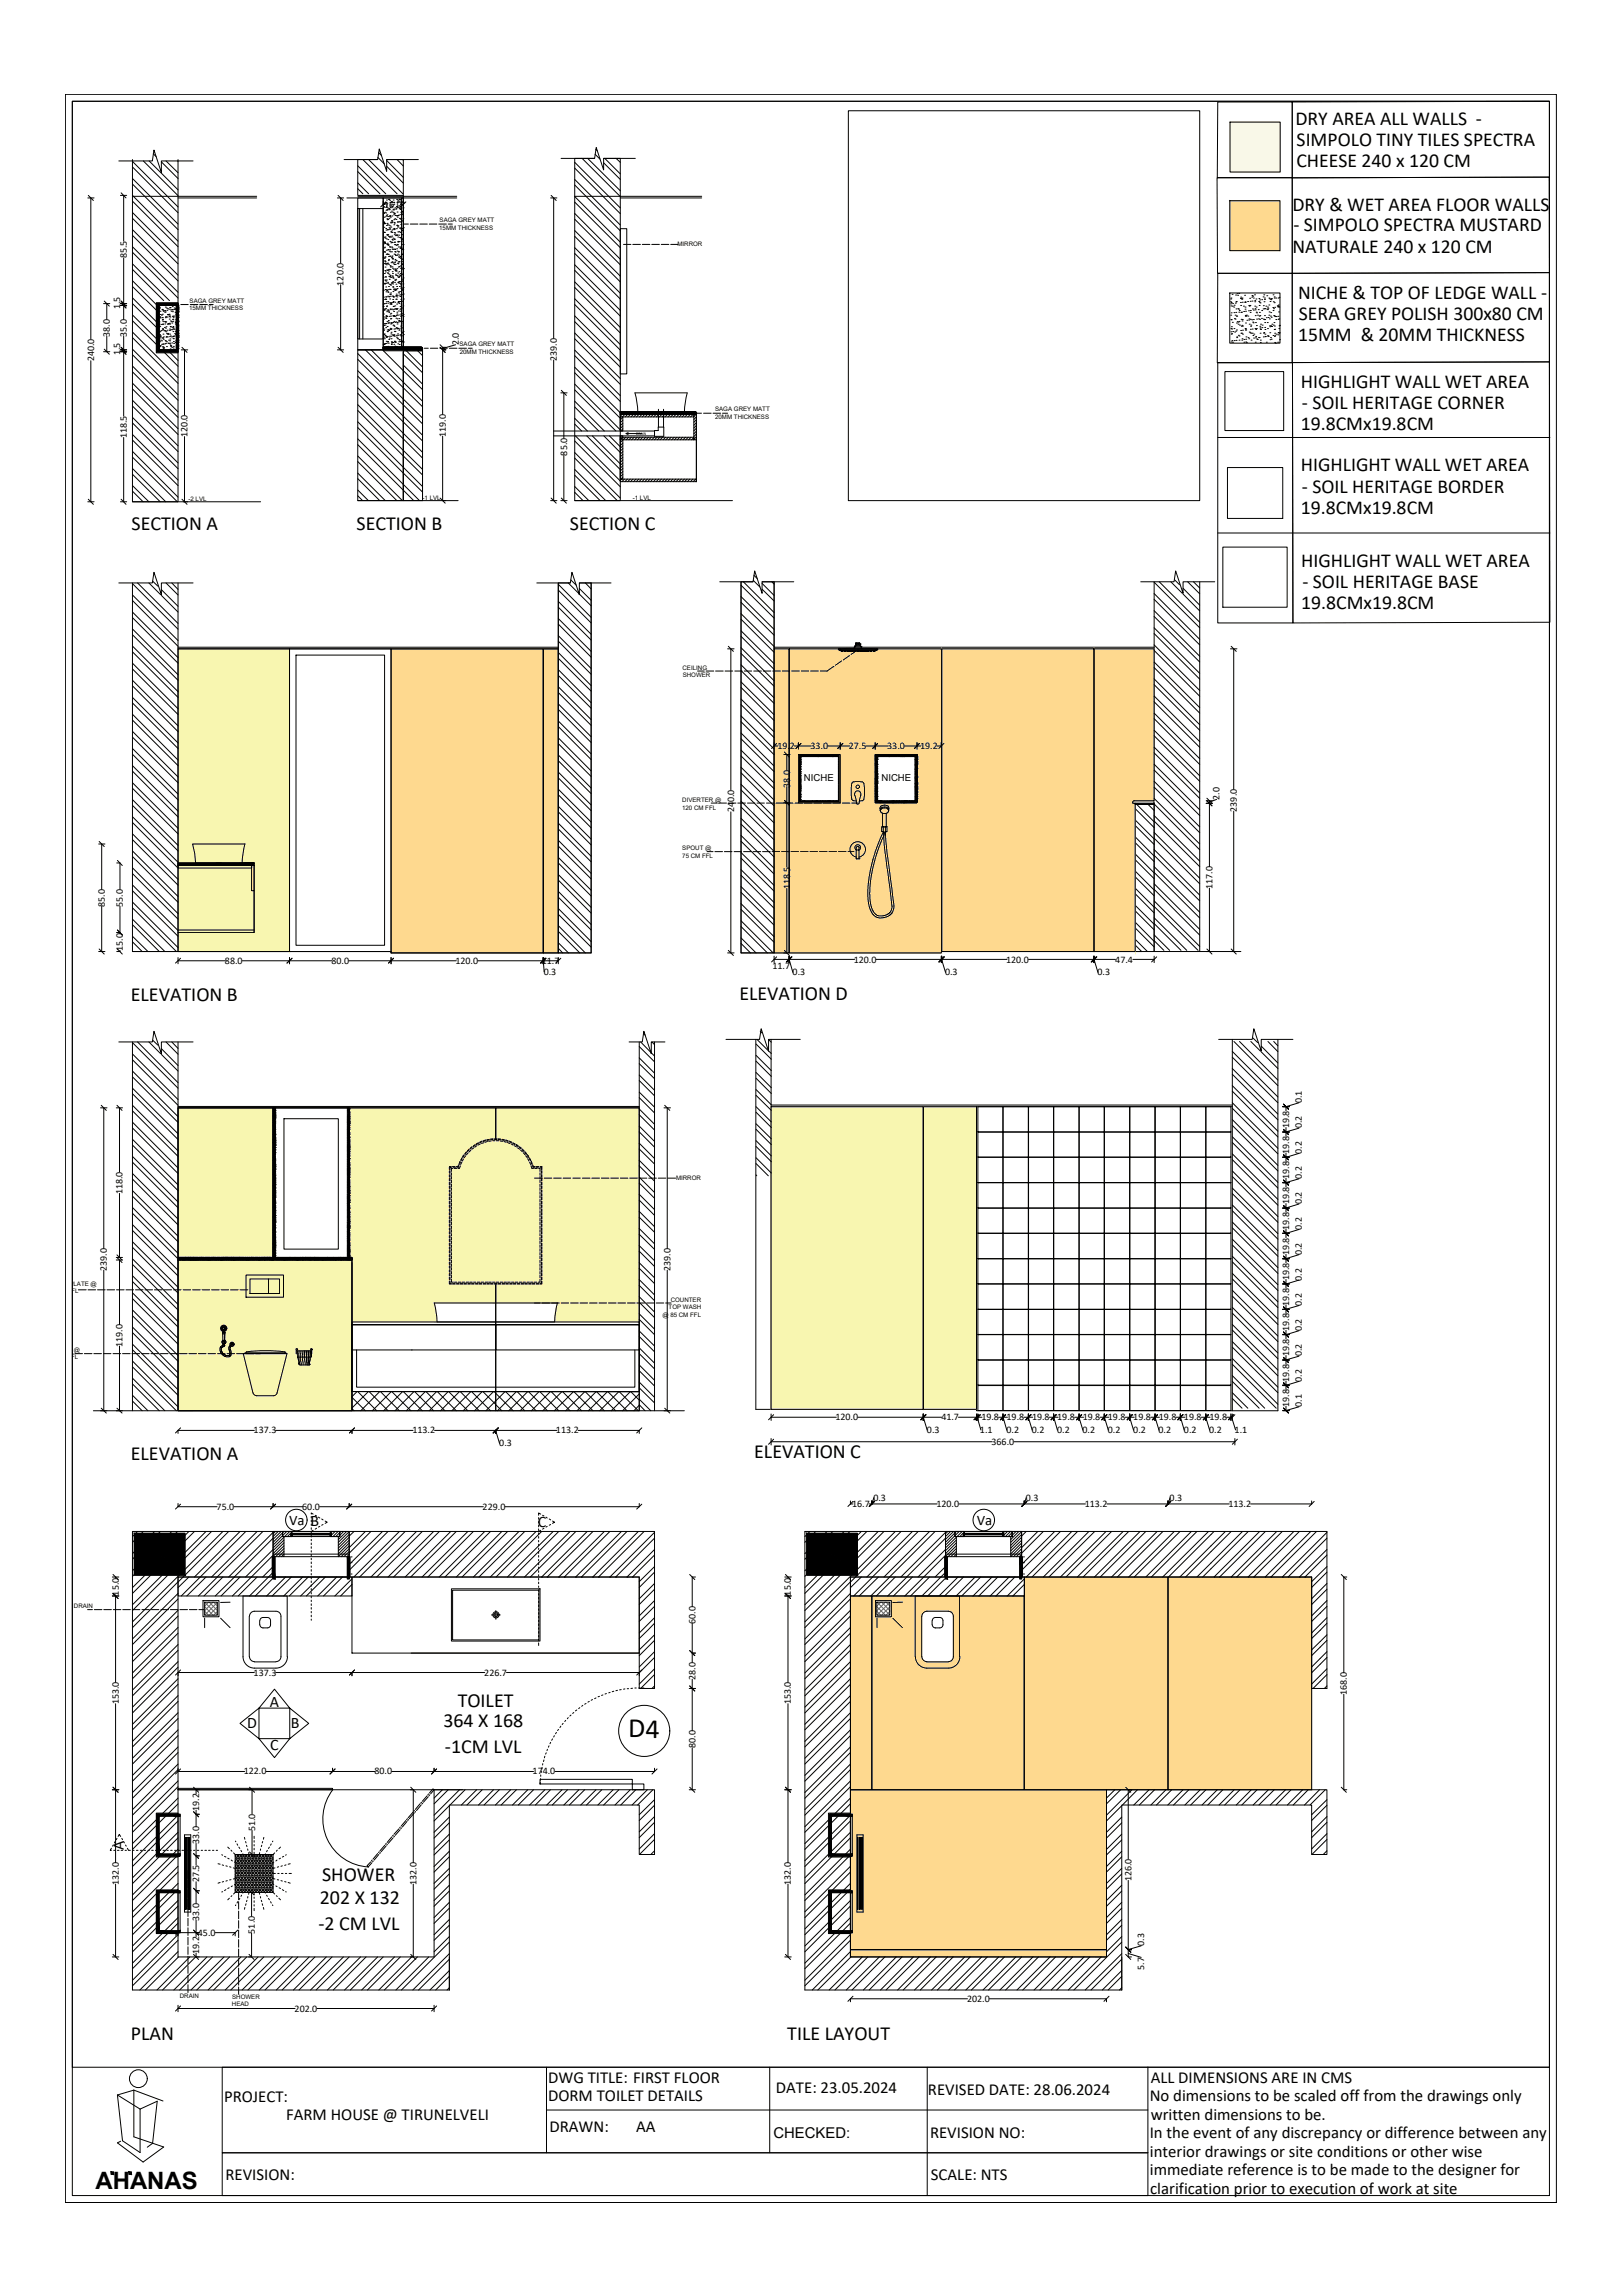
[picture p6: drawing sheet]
<svg xmlns="http://www.w3.org/2000/svg" width="297mm" height="420mm" viewBox="0 0 297 420" stroke-linecap="round" stroke-linejoin="round" font-family="sans-serif">
<defs><g id="words">
<text font-size="5.1" x="115" y="318.1">D4</text>
<text font-size="4.4" x="17.5" y="400.8">AHANAS</text>
<g font-size="3.7">
<text x="24.1" y="96.9">SECTION A</text>
<text x="65.3" y="96.9">SECTION B</text>
<text x="104.3" y="96.9">SECTION C</text>
<text x="23.9" y="183.3">ELEVATION B</text>
<text x="135.3" y="183">ELEVATION D</text>
<text x="23.9" y="267.3">ELEVATION A</text>
<text x="138" y="266.9">ELEVATION C</text>
<text x="81.1" y="316.1">364 X 168</text>
<text x="83.8" y="312.5">TOILET</text>
<text x="81.4" y="320.9">-1CM LVL</text>
<text x="59" y="344.3">SHOWER</text>
<text x="58.3" y="353.3">-2 CM LVL</text>
<text x="58.5" y="348.6">202 X 132</text>
<text x="23.9" y="373.5">PLAN</text>
<text x="144.1" y="373.5">TILE LAYOUT</text>
</g>
<g font-size="3.6">
<text x="237.1" y="22.9">DRY AREA ALL WALLS -</text>
<text x="237.3" y="26.7">SIMPOLO TINY TILES SPECTRA</text>
<text x="237.3" y="30.6">CHEESE 240 x 120 CM</text>
<text x="236.5" y="38.6">DRY &amp; WET AREA FLOOR WALLS</text>
<text x="236.5" y="46.2">NATURALE 240 x 120 CM</text>
<text x="236.7" y="42.4">- SIMPOLO SPECTRA MUSTARD</text>
<text x="237.6" y="54.7">NICHE &amp; TOP OF LEDGE WALL -</text>
<text x="237.7" y="58.5">SERA GREY POLISH 300x80 CM</text>
<text x="237.6" y="62.5">15MM &amp; 20MM THICKNESS</text>
<text x="238.1" y="71">HIGHLIGHT WALL WET AREA</text>
<text x="238.3" y="74.8">- SOIL HERITAGE CORNER</text>
<text x="238.1" y="78.7">19.8CMx19.8CM</text>
<text x="238.1" y="86.3">HIGHLIGHT WALL WET AREA</text>
<text x="238.1" y="94">19.8CMx19.8CM</text>
<text x="238.3" y="90.2">- SOIL HERITAGE BORDER</text>
<text x="238.2" y="103.8">HIGHLIGHT WALL WET AREA</text>
<text x="238.4" y="107.6">- SOIL HERITAGE BASE</text>
<text x="238.2" y="111.5">19.8CMx19.8CM</text>
</g>
<g font-size="3.1">
<text x="100.3" y="381.4">DWG TITLE: FIRST FLOOR</text>
<text x="142" y="383.1">DATE: 23.05.2024</text>
<text x="169.8" y="383.5">REVISED DATE: 28.06.2024</text>
<text x="210.6" y="381.3">ALL DIMENSIONS ARE IN CMS</text>
<text x="41" y="384.8">PROJECT:</text>
<text x="52.4" y="388.1">FARM HOUSE @ TIRUNELVELI</text>
<text x="100.3" y="384.6">DORM TOILET DETAILS</text>
<text x="210.4" y="384.7">No dimensions to be scaled off from the drawings only</text>
<text x="210.6" y="388.1">written dimensions to be.</text>
<text x="100.6" y="390.3">DRAWN:</text>
<text x="116.4" y="390.3">AA</text>
<text x="170.2" y="391.3">REVISION NO:</text>
<text x="210.4" y="391.5">In the event of any discrepancy or difference between any</text>
<text x="210.5" y="394.8">interior drawings or site conditions or other wise</text>
<text x="41.3" y="399.1">REVISION:</text>
<text x="170.4" y="399.2">SCALE: NTS</text>
<text x="210.5" y="398.3">immediate reference is to be made to the designer for</text>
<text x="210.5" y="401.7">clarification prior to execution of work at site</text>
</g>
<g font-size="2.9">
<text x="56.8" y="279.4">B</text>
<text x="98.5" y="279.5">C</text>
<text x="45.2" y="316.4">D</text>
<text x="49.4" y="312.4">A</text>
<text x="53.2" y="316.4">B</text>
<text x="49.4" y="320.5">C</text>
<text x="22.6" y="338.7" transform="rotate(-90 22.6 338.7)">A</text>
</g>
<g font-size="2.7">
<text x="52.9" y="279.1" transform="rotate(1 52.9 279.1)">Va</text>
<text x="178.8" y="279.1" transform="rotate(1 178.8 279.1)">Va</text>
<text x="141.5" y="391.3">CHECKED:</text>
</g>
<g font-size="1.8">
<text x="70.3" y="38">16.0</text>
<text x="23.2" y="47.3" transform="rotate(-90 23.2 47.3)">85.5</text>
<text x="62.9" y="52.3" transform="rotate(-90 62.9 52.3)">120.0</text>
<text x="22" y="56.6" transform="rotate(-90 22 56.6)">1.5</text>
<text x="20.1" y="61.6" transform="rotate(-90 20.1 61.6)">38.0</text>
<text x="22" y="65.1" transform="rotate(-90 22 65.1)">1.5</text>
<text x="23.2" y="61.6" transform="rotate(-90 23.2 61.6)">35.0</text>
<text x="84" y="63.2" transform="rotate(-90 84 63.2)">2.0</text>
<text x="17.2" y="66.2" transform="rotate(-90 17.2 66.2)">240.0</text>
<text x="101.9" y="66" transform="rotate(-90 101.9 66)">239.0</text>
<text x="23.2" y="80.3" transform="rotate(-90 23.2 80.3)">118.5</text>
<text x="34.3" y="80.1" transform="rotate(-90 34.3 80.1)">120.0</text>
<text x="81.6" y="80" transform="rotate(-90 81.6 80)">119.0</text>
<text x="103.8" y="83.4" transform="rotate(-90 103.8 83.4)">85.0</text>
<text x="142.3" y="137.2">19.2</text>
<text x="148.3" y="137.2">33.0</text>
<text x="155.3" y="137.2">27.5</text>
<text x="162.4" y="137.2">33.0</text>
<text x="168.4" y="137.2">19.2</text>
<text x="147.1" y="143">NICHE</text>
<text x="161.3" y="143">NICHE</text>
<text x="134.4" y="148.7" transform="rotate(-90 134.4 148.7)">240.0</text>
<text x="144.6" y="144.2" transform="rotate(-90 144.6 144.2)">38.0</text>
<text x="223.2" y="146.5" transform="rotate(-90 223.2 146.5)">2.0</text>
<text x="226.4" y="148.6" transform="rotate(-90 226.4 148.6)">239.0</text>
<text x="19.2" y="166" transform="rotate(-90 19.2 166)">85.0</text>
<text x="22.5" y="166" transform="rotate(-90 22.5 166)">55.0</text>
<text x="144.6" y="162.8" transform="rotate(-90 144.6 162.8)">118.5</text>
<text x="221.9" y="162.8" transform="rotate(-90 221.9 162.8)">117.0</text>
<text x="22.5" y="174.1" transform="rotate(-90 22.5 174.1)">15.0</text>
<text x="41.2" y="176.4">88.0</text>
<text x="60.6" y="176.4">80.0</text>
<text x="83.3" y="176.4">120.0</text>
<text x="99.2" y="176.4">11.7</text>
<text x="99.5" y="178.5">0.3</text>
<text x="141.4" y="177.4">11.7</text>
<text x="145.1" y="178.6">0.3</text>
<text x="156.2" y="176.2">120.0</text>
<text x="173" y="178.6">0.3</text>
<text x="184.1" y="176.2">120.0</text>
<text x="200.9" y="178.6">0.3</text>
<text x="204.1" y="176.2">47.4</text>
<text x="238.3" y="202" transform="rotate(-90 238.3 202)">0.1</text>
<text x="236" y="206.6" transform="rotate(-90 236 206.6)">19.8</text>
<text x="238.3" y="206.6" transform="rotate(-90 238.3 206.6)">0.2</text>
<text x="236" y="215.9" transform="rotate(-90 236 215.9)">19.8</text>
<text x="236" y="211.2" transform="rotate(-90 236 211.2)">19.8</text>
<text x="238.3" y="215.9" transform="rotate(-90 238.3 215.9)">0.2</text>
<text x="238.3" y="211.2" transform="rotate(-90 238.3 211.2)">0.2</text>
<text x="22.4" y="218.7" transform="rotate(-90 22.4 218.7)">118.0</text>
<text x="236" y="220.5" transform="rotate(-90 236 220.5)">19.8</text>
<text x="238.3" y="220.5" transform="rotate(-90 238.3 220.5)">0.2</text>
<text x="236" y="225.1" transform="rotate(-90 236 225.1)">19.8</text>
<text x="238.3" y="225.1" transform="rotate(-90 238.3 225.1)">0.2</text>
<text x="19.5" y="232.7" transform="rotate(-90 19.5 232.7)">239.0</text>
<text x="122.7" y="232.7" transform="rotate(-90 122.7 232.7)">239.0</text>
<text x="236" y="229.8" transform="rotate(-90 236 229.8)">19.8</text>
<text x="238.3" y="229.8" transform="rotate(-90 238.3 229.8)">0.2</text>
<text x="236" y="239.1" transform="rotate(-90 236 239.1)">19.8</text>
<text x="236" y="234.4" transform="rotate(-90 236 234.4)">19.8</text>
<text x="238.3" y="239.1" transform="rotate(-90 238.3 239.1)">0.2</text>
<text x="238.3" y="234.4" transform="rotate(-90 238.3 234.4)">0.2</text>
<text x="236" y="243.7" transform="rotate(-90 236 243.7)">19.8</text>
<text x="238.3" y="243.7" transform="rotate(-90 238.3 243.7)">0.2</text>
<text x="22.4" y="246.6" transform="rotate(-90 22.4 246.6)">119.0</text>
<text x="236" y="248.3" transform="rotate(-90 236 248.3)">19.8</text>
<text x="238.3" y="248.3" transform="rotate(-90 238.3 248.3)">0.2</text>
<text x="236" y="257.6" transform="rotate(-90 236 257.6)">19.8</text>
<text x="236" y="252.9" transform="rotate(-90 236 252.9)">19.8</text>
<text x="238.3" y="257.6" transform="rotate(-90 238.3 257.6)">0.1</text>
<text x="238.3" y="253" transform="rotate(-90 238.3 253)">0.2</text>
<text x="46.4" y="262.4">137.3</text>
<text x="75.5" y="262.4">113.2</text>
<text x="101.8" y="262.4">113.2</text>
<text x="152.9" y="260">120.0</text>
<text x="169.7" y="262.4">0.3</text>
<text x="172.3" y="260">41.7</text>
<text x="179.4" y="262.4">1.1</text>
<text x="179.6" y="260">19.8</text>
<text x="184.2" y="262.4">0.2</text>
<text x="184.2" y="260">19.8</text>
<text x="188.8" y="262.4">0.2</text>
<text x="188.9" y="260">19.8</text>
<text x="193.5" y="262.4">0.2</text>
<text x="193.5" y="260">19.8</text>
<text x="198.1" y="262.4">0.2</text>
<text x="198.1" y="260">19.8</text>
<text x="202.8" y="262.4">0.2</text>
<text x="202.8" y="260">19.8</text>
<text x="207.4" y="262.4">0.2</text>
<text x="207.4" y="260">19.8</text>
<text x="212" y="262.4">0.2</text>
<text x="212.1" y="260">19.8</text>
<text x="216.7" y="262.4">0.2</text>
<text x="216.7" y="260">19.8</text>
<text x="221.3" y="262.4">0.2</text>
<text x="221.3" y="260">19.8</text>
<text x="226" y="262.4">1.1</text>
<text x="91.4" y="264.8">0.3</text>
<text x="181.5" y="264.5">366.0</text>
<text x="155.9" y="275.9">16.7</text>
<text x="159.8" y="274.7">0.3</text>
<text x="171.4" y="275.9">120.0</text>
<text x="187.7" y="274.7">0.3</text>
<text x="198.5" y="275.9">113.2</text>
<text x="214.1" y="274.7">0.3</text>
<text x="224.8" y="275.9">113.2</text>
<text x="39.7" y="276.4">75.0</text>
<text x="55.3" y="276.4">60.0</text>
<text x="88.3" y="276.4">229.0</text>
<text x="21.7" y="292.1" transform="rotate(-90 21.7 292.1)">15.0</text>
<text x="144.8" y="292.1" transform="rotate(-90 144.8 292.1)">15.0</text>
<text x="127.3" y="297.3" transform="rotate(-90 127.3 297.3)">60.0</text>
<text x="46.4" y="306.8">137.3</text>
<text x="88.6" y="306.8">226.7</text>
<text x="127.3" y="307.5" transform="rotate(-90 127.3 307.5)">28.0</text>
<text x="246.5" y="310.3" transform="rotate(-90 246.5 310.3)">168.0</text>
<text x="21.7" y="312" transform="rotate(-90 21.7 312)">153.0</text>
<text x="144.8" y="312" transform="rotate(-90 144.8 312)">153.0</text>
<text x="127.3" y="320" transform="rotate(-90 127.3 320)">80.0</text>
<text x="44.6" y="324.9">122.0</text>
<text x="68.5" y="324.9">80.0</text>
<text x="97.5" y="324.9">174.0</text>
<text x="36.5" y="331.6" transform="rotate(-90 36.5 331.6)">19.2</text>
<text x="46.7" y="335.2" transform="rotate(-90 46.7 335.2)">51.0</text>
<text x="36.5" y="337.6" transform="rotate(-90 36.5 337.6)">33.0</text>
<text x="21.7" y="345.1" transform="rotate(-90 21.7 345.1)">132.0</text>
<text x="36.5" y="344.6" transform="rotate(-90 36.5 344.6)">27.5</text>
<text x="76.2" y="345.1" transform="rotate(-90 76.2 345.1)">132.0</text>
<text x="144.8" y="345.1" transform="rotate(-90 144.8 345.1)">132.0</text>
<text x="207.1" y="344.4" transform="rotate(-90 207.1 344.4)">126.0</text>
<text x="36.5" y="351.6" transform="rotate(-90 36.5 351.6)">33.0</text>
<text x="46.6" y="354" transform="rotate(-90 46.6 354)">51.0</text>
<text x="36.2" y="354.4">45.0</text>
<text x="36.5" y="357.7" transform="rotate(-90 36.5 357.7)">19.2</text>
<text x="209.4" y="356.3" transform="rotate(-90 209.4 356.3)">0.3</text>
<text x="209.4" y="360.6" transform="rotate(-90 209.4 360.6)">5.7</text>
<text x="53.9" y="368.3">202.0</text>
<text x="177" y="366.5">202.0</text>
</g>
<g font-size="1.1">
<text x="80.5" y="40.7">SAGA GREY MATT</text>
<text x="80.4" y="42.1">15MM THICKNESS</text>
<text x="124" y="45">MIRROR</text>
<text x="34.6" y="56.8">15MM THICKNESS</text>
<text x="34.7" y="55.4">SAGA GREY MATT</text>
<text x="84.1" y="63.4">SAGA GREY MATT</text>
<text x="84.1" y="64.8">20MM THICKNESS</text>
<text x="130.9" y="75.3">SAGA GREY MATT</text>
<text x="130.9" y="76.7">20MM THICKNESS</text>
<text x="34.5" y="91.7">-2 LVL</text>
<text x="77.3" y="91.5">-1 LVL</text>
<text x="115.8" y="91.5">-1 LVL</text>
<text x="124.9" y="122.6">CEILING</text>
<text x="125" y="124">SHOWER</text>
<text x="124.8" y="148.3">120 CM FFL</text>
<text x="124.9" y="146.9">DIVERTER @</text>
<text x="124.9" y="155.7">SPOUT @</text>
<text x="124.9" y="157">75 CM FFL</text>
<text x="123.7" y="216">MIRROR</text>
<text x="8.7" y="235.4">FLUSH PLATE @</text>
<text x="8.7" y="236.7">90 CM FFL</text>
<text x="122.4" y="239.7">TOP WASH</text>
<text x="122.8" y="238.4">COUNTER</text>
<text x="121.2" y="241.1">@ 85 CM FFL</text>
<text x="8.7" y="247.5">WC TOP @</text>
<text x="8.7" y="248.8">45 CM FFL</text>
<text x="13.5" y="294.5">DRAIN</text>
<text x="32.9" y="365.8">DRAIN</text>
<text x="42.5" y="365.9">SHOWER</text>
<text x="42.4" y="367.2">HEAD</text>
</g>
<text font-size=".7" x="116.4" y="79.6">DRAIN</text>
</g></defs>
<!-- layer: 0 -->
<g fill="none" stroke="#000" stroke-width=".18">
<path d="M12 17.3h272.8v385.9h-272.8zM13.2 18.5h270.4v360h-270.4zM13.2 18.5h270.4v383.5h-270.4zM16.2 35.8l.9 .9M22.2 35.3l.9 .9M61.9 35.8l.9 .9M70.6 37l-.9 .9M74.3 37l-1 .9M100.9 35.8l.9 .9M19.1 55.1l.9 .9M22.2 55.5l.9 .9M22.2 55.1l.9 .9"/>
<path d="M19.1 63.9l.9 1M22.2 63.9l.9 1M22.2 63.6l.9 .9M33.3 63.6l.9 .9M61.9 63.6l.9 .9M80.5 63.6l1 .9M80.5 63.1l1 1M102.7 71.5l1 .9M16.2 91.4l.9 .9M22.2 91.4l.9 .9M33.3 91.4l.9 .9M80.5 91.2l1 .9"/>
<path d="M100.9 91.2l.9 .9M102.7 91.2l1 .9M133.3 118.3l.9 1M153.4 118.8v.1M153.5 119h.1M153.5 118.9h.1M153.5 118.8h.1M153.7 119.1h.1M153.7 118.8h.1M153.7 119h.1M153.7 119v.1M225.3 118.3l1 1"/>
<path d="M142.1 136.1l-.9 .9M143.5 137.7l1 .9M146.6 136.1l-.9 .9M154.2 136.1l-.9 .9M160.6 136.1l-.9 .9M168.3 136.1l-.9 .9M172.7 136.1l-.9 .9M18.1 154.1l1 .9M21.5 157.5l.9 1M143.5 146.5l1 .9M220.9 146.6l.9 .9M220.9 146.1l.9 1"/>
<path d="M18.1 173.7l1 1M21.5 173.7l.9 1M21.5 170.3l.9 .9M33 175.4l-.9 .9M53.5 175.4l-1 .9M72 175.4l-.9 .9M99.9 175.4l-1 .9M99.9 175.4l-.9 .9M102.6 175.4l-.9 .9M133.3 174l.9 .9M142.1 175.2l-.9 .9M143.5 174l1 .9"/>
<path d="M144.9 175.2l-1 .9M144.9 175.2l-.9 .9M172.7 175.2l-.9 .9M172.8 175.2l-.9 .9M200.6 175.2l-.9 .9M200.7 175.2l-.9 .9M211.7 175.2l-.9 .9M220.9 173.7l.9 1M225.3 173.7l1 1M18.5 202.4l1 .9M21.4 202.4l.9 .9M121.7 202.4l.9 .9"/>
<path d="M234.9 202.1l.9 1-.9-1M234.9 202.1l.9 1M234.9 206.8l.9 .9M234.9 211.4l.9 .9M234.9 211.5l.9 .8M234.9 216l.9 1M234.9 216.1l.9 .9M21.4 230.2l.9 .9M21.4 229.7l.9 1M234.9 220.7l.9 .9M234.9 220.7l.9 1M234.9 225.3l.9 1"/>
<path d="M234.9 230l.9 .9M234.9 234.6l.9 .9M234.9 239.2l.9 1M234.9 239.3l.9 .9M18.5 257.8l1 .9M21.4 257.8l.9 .9M121.7 257.8l.9 .9M141.6 259l-.9 .9M169.4 259l-.9 .9M169.5 259l-.9 .9M179.2 259l-.9 .9M179.4 259l-.9 .9"/>
<path d="M184 259l-.9 .9M184.1 259l-1 .9M188.7 259l-1 .9M188.7 259l-.9 .9M193.3 259l-1 .9M193.3 259l-.9 .9M197.9 259l-.9 .9M198 259l-1 .9M202.6 259l-1 .9M207.2 259l-.9 .9M210.9 259.9l.9-.9-.8 .9M216.5 259l-1 .9"/>
<path d="M216.5 259l-.9 .9M221.1 259l-.9 .9M221.2 259l-1 .9M225.7 259l-.9 .9M226 259l-.9 .9M234.9 257.8l.9 .9M234.9 243.8l.9 1M234.9 248.5l.9 1M234.9 253.1l.9 .9M234.9 253.2l.9 .9M33 261.4l-.9 .9M33 275.4l-.9 .9"/>
<path d="M50.4 275.4l-.9 .9M57 277.2v-.2l.3 .2M57 277.6v.3M57 278.3v.3M57 279v.3M57 279.7v.3M57.7 277.4l.2 .1M57.9 279.8l-.2 .2M58.3 277.7l.2 .2M58.5 279.4l-.2 .2M58.9 278.1l.2 .2M59.1 279.1l-.2 .1"/>
<path d="M59.5 278.5l.4 .2-.4 .2M64.4 275.4l-1 .9M64.9 261.4l-.9 .9M91.2 261.4l-1 .9M91.2 261.4l-.9 .9M98.6 277.8v.3M98.6 278.6v.2M98.6 279.2v.3M98.6 279.9v.3M99 277.2l-.4-.2v.4M99.3 277.4l.3 .1M99.6 279.8l-.3 .2"/>
<path d="M99.9 277.7l.2 .2M100.1 279.4l-.2 .2M100.5 278.1l.3 .2M100.8 279.1l-.3 .1M101.1 278.5l.4 .2-.4 .2M117.5 261.4l-1 .9M117.5 275.4l-1 .9M141.6 263.5l-.9 .9M156.1 274.9l-.9 .9M160 274.9l-.9 .9M187.9 274.9l-.9 .9M214.2 274.9l-.9 .9"/>
<path d="M214.3 274.9l-1 .9M226.5 263.5l-1 .9M240.5 274.9l-.9 .9M20.7 288.2l.9 1M20.7 291.7l.9 1M57 280.4v.3M57 281.1v.3M57 281.8v.3M57 282.5v.3M57 283.2v.3M57 283.9v.2M57 284.6v.3"/>
<path d="M57 285.3v.2M57 286v.3M57 286.7v.2M57 287.4v.3M57 288.1v.2M57 288.8v.3M57 289.4v.3M57 290.2v.2M57 290.8v.3M57 291.5v.3M57 292.2v.3M57 292.9v.3"/>
<path d="M57 293.6v.3M57 294.3v.3M57 295v.3M57 295.7v.3M57 296.4v.2M57.3 280.2l-.3 .2M98.6 280.6v.3M98.6 281.3v.3M98.6 282v.3M98.6 282.7v.3M98.6 283.4v.3M98.6 284.1v.3"/>
<path d="M98.6 284.8v.3M98.6 285.5v.3M98.6 286.2v.3M98.6 286.9v.2M98.6 287.6v.3M98.6 288.3v.2M98.6 289v.3M98.6 289.6v.3M98.6 290.4v.2M98.6 291v.3M98.6 291.8v.2M98.6 292.4v.3"/>
<path d="M98.6 293.2v.2M98.6 293.8v.3M98.6 294.6v.2M98.6 295.2v.3M98.6 295.9v.3M98.6 296.6v.3M98.6 297.3v.3M98.6 298v.3M98.6 298.7v.3M98.6 299.4v.3M99 280.2l-.4 .2M126.2 288.2l1 1"/>
<path d="M143.7 288.2l1 1M143.7 291.7l1 1M245.5 288.2l.9 1M33 305.7l-.9 1M64.9 305.7l-.9 1M98.6 300.1v.3M98.6 300.8v.4M117.5 305.7l-1 1M126.2 308.7l1 .9M126.2 302.2l1 .9M20.4 338.4l-.2 .4h.2M20.7 327.2l.9 .9"/>
<path d="M20.7 337.8l-.1 .2M20.8 338.8h.3M21.1 337.1l-.2 .3M21.4 336.6l-.1 .2M21.5 338.8h.3M21.6 336.2l.2-.4 .3 .4M22.2 338.8h.3M22.3 336.6l.1 .2M22.6 337.1l.2 .3M22.9 338.8h.2M23 337.8l.1 .2M23.3 338.4l.2 .4"/>
<path d="M23.6 338.8h.3M24.3 338.8h.2M25 338.8h.3M25.7 338.8h.2M26.4 338.8h.3M27.1 338.8h.2M27.8 338.8h.3M28.4 338.8h.3M29.2 338.8h.2M29.8 338.8h.3M30.6 338.8h.2M31.2 338.8h.3"/>
<path d="M31.9 338.8h.3M32.6 338.8h.3M33 323.9l-.9 .9M33.3 338.8h.3M34 338.8h.3M34.7 338.8h.3M35.4 338.8h.3M35.4 339.3l1 .9M35.4 331.7l1 .9M35.4 327.2l1 .9M36.1 338.8h.3M36.8 338.8h.3"/>
<path d="M37.5 338.8h.3M38.2 338.8h.3M38.9 338.8h.2M39.6 338.8h.2M45.7 339l.9 1M45.7 327.2l.9 .9M61.3 323.9l-.9 .9M75.2 327.2l.9 .9M79.9 323.9l-.9 .9M120.3 323.9l-1 .9M126.2 327.2l1 .9M143.7 327.2l1 .9"/>
<path d="M206 327.2l1 .9M245.5 327.2l.9 .9M20.7 357.8l.9 .9M33 353.4l-.9 .9M35.4 357.8l1 .9M35.4 353.4l1 .9M35.4 345.7l1 .9M43.5 353.4l-.9 .9M45.6 346l.9 .9M45.6 357.8l.9 .9M75.2 357.8l.9 .9M143.7 357.8l1 .9"/>
<path d="M206 357.8l1 .9M206 356.5l1 .9M206 356.4l1 1M33 367.2l-.9 1M79.9 367.2l-.9 1M100 378.5v15.6M140.9 378.5v15.6M156.1 365.5l-.9 .9M169.7 378.5v23.5M203 365.5l-1 .9M210.1 378.4v23.6h-169.4v-7.9h169.4h-169.4v-15.6h242.9M20.3 397.6h.5v.5h-.5z"/>
<path d="M21.5 383.5l.9 8.4 3.2 2.2v-8M21.5 383.5l4.1 2.6M23.6 397.6h.4v.5h-.4zM24.5 382.7l-3 .8M24.5 382.7l5.3 1.9M24.5 382.7v8.5l5.5 1.9-3.8 2.7-4.7-3.5 .6-.3M25.6 386.1l3.2-1.4-.9 7.7-.9 .7M100 386.3h110.1"/>
<circle cx="25.3" cy="380.6" r="1.63"/>
</g>
<g fill="#000" stroke="#000" stroke-width=".18">
<path d="M20.3 397.6l.5 .5v-.5zM20.3 397.6l.5 .5h-.5z"/>
<path d="M23.6 397.6l.4 .5v-.5zM23.6 397.6l.4 .5h-.4z"/>
</g>
<!-- layer: ADFS_FLOORING -->
<g fill="none" stroke="#000" stroke-width=".18">
<path d="M222.9 18.7h13.6v13.8h-13.7zM236.5 18.7l47.1-.2v13.9l-47.1 .2zM222.7 32.6h13.8v17.4h-13.7zM225.1 36.7h9.2v9.2h-9.2zM225.1 22.4h9.2v9.1h-9.2zM236.5 32.6l47-.2 .1 17.5-47.1 .1zM222.9 50h13.6v16.4h-13.7zM225.1 53.6h9.2v9.2h-9.2zM236.5 50l47.1-.1v16.4l-47.1 .1zM222.9 66.4h13.6l.1 47.6h-13.7zM224.2 68h10.7v10.8h-10.7zM236.5 66.4l47.1-.1 .1 47.6-47.1 .1z"/>
<path d="M222.9 80.1h60.8M222.9 97.6h60.8M224.6 85.6h10.2v9.3h-10.2zM32.6 118.8h20.4v55.4h-20.4zM71.6 118.8h27.8v55.7h-27.8zM99.5 118.8h2.7v55.7h-2.7zM141.7 118.8h2.7v55.7h-2.7zM144.5 118.8h27.8v55.7h-27.8zM172.4 118.8h27.8v55.4h-27.8zM223.8 100.2h11.8v11h-11.8zM146.1 138.1h7.7v8.9h-7.7zM160.2 138.1h7.6v8.9h-7.6z"/>
<path d="M207.5 146.6h3.7v-27.8h-10.9v55.4h7.5v-27.1h-.5v-.3l.3-.2M32.6 202.8h17.4v27.4h-17.4zM90.7 202.8h26.3v55.5h-26.3zM141.1 202.6h27.8v55.4h-27.8zM169 202.6h9.7v55.4h-9.7zM179 207.3h4.5v4.5h-4.5zM179 202.6h4.5v4.6h-4.5zM179 211.9h4.5v4.6h-4.5zM179 216.5h4.5v4.6h-4.5zM183.6 207.3h4.6v4.5h-4.6zM183.6 202.6h4.6v4.6h-4.6zM183.6 211.9h4.6v4.6h-4.6z"/>
<path d="M183.6 216.5h4.6v4.6h-4.6zM188.2 202.6h4.6v4.6h-4.6zM188.2 207.3h4.6v4.5h-4.6zM188.2 211.9h4.6v4.6h-4.6zM188.2 216.5h4.6v4.6h-4.6zM192.9 202.6h4.6v4.6h-4.6zM192.9 207.3h4.6v4.5h-4.6zM192.9 211.9h4.6v4.6h-4.6zM192.9 216.5h4.6v4.6h-4.6zM197.5 202.6h4.6v4.6h-4.6zM197.5 207.3h4.6v4.5h-4.6zM197.5 211.9h4.6v4.6h-4.6z"/>
<path d="M197.5 216.5h4.6v4.6h-4.6zM202.1 202.6h4.6v4.6h-4.6zM202.1 207.3h4.6v4.5h-4.6zM202.1 211.9h4.6v4.6h-4.6zM202.1 216.5h4.6v4.6h-4.6zM206.8 202.6h4.6v4.6h-4.6zM206.8 207.3h4.6v4.5h-4.6zM206.8 211.9h4.6v4.6h-4.6zM206.8 216.5h4.6v4.6h-4.6zM211.4 202.6h4.6v4.6h-4.6zM211.4 207.3h4.6v4.5h-4.6zM211.4 211.9h4.6v4.6h-4.6z"/>
<path d="M211.4 216.5h4.6v4.6h-4.6zM216.1 202.6h4.6v4.6h-4.6zM216.1 207.3h4.6v4.5h-4.6zM216.1 211.9h4.6v4.6h-4.6zM216.1 216.5h4.6v4.6h-4.6zM220.7 202.6h4.6v4.6h-4.6zM220.7 207.3h4.6v4.5h-4.6zM220.7 211.9h4.6v4.6h-4.6zM220.7 216.5h4.6v4.6h-4.6zM32.6 230.2h17l.4 .5v-27.9h-17.4v55.5h31.8v-27.6h-31.8M63.9 230.2v-27.4h26.8v55.5h-26.3v-27.2M63.9 230.7h.5"/>
<path d="M179 221.2h4.5v4.6h-4.5zM179 225.8h4.5v4.6h-4.5zM179 230.5h4.5v4.5h-4.5zM179 235.1h4.5v4.6h-4.5zM179 239.7h4.5v4.6h-4.5zM183.6 221.2h4.6v4.6h-4.6zM183.6 225.8h4.6v4.6h-4.6zM183.6 230.5h4.6v4.5h-4.6zM183.6 235.1h4.6v4.6h-4.6zM183.6 239.7h4.6v4.6h-4.6zM188.2 221.2h4.6v4.6h-4.6zM188.2 225.8h4.6v4.6h-4.6z"/>
<path d="M188.2 230.5h4.6v4.5h-4.6zM188.2 235.1h4.6v4.6h-4.6zM188.2 239.7h4.6v4.6h-4.6zM192.9 221.2h4.6v4.6h-4.6zM192.9 225.8h4.6v4.6h-4.6zM192.9 230.5h4.6v4.5h-4.6zM192.9 235.1h4.6v4.6h-4.6zM192.9 239.7h4.6v4.6h-4.6zM197.5 221.2h4.6v4.6h-4.6zM197.5 225.8h4.6v4.6h-4.6zM197.5 230.5h4.6v4.5h-4.6zM197.5 235.1h4.6v4.6h-4.6z"/>
<path d="M197.5 239.7h4.6v4.6h-4.6zM202.1 221.2h4.6v4.6h-4.6zM202.1 225.8h4.6v4.6h-4.6zM202.1 230.5h4.6v4.5h-4.6zM202.1 235.1h4.6v4.6h-4.6zM202.1 239.7h4.6v4.6h-4.6zM206.8 221.2h4.6v4.6h-4.6zM206.8 225.8h4.6v4.6h-4.6zM206.8 230.5h4.6v4.5h-4.6zM206.8 235.1h4.6v4.6h-4.6zM206.8 239.7h4.6v4.6h-4.6zM211.4 221.2h4.6v4.6h-4.6z"/>
<path d="M211.4 225.8h4.6v4.6h-4.6zM211.4 230.5h4.6v4.5h-4.6zM211.4 235.1h4.6v4.6h-4.6zM211.4 239.7h4.6v4.6h-4.6zM216.1 221.2h4.6v4.6h-4.6zM216.1 225.8h4.6v4.6h-4.6zM216.1 230.5h4.6v4.5h-4.6zM216.1 235.1h4.6v4.6h-4.6zM216.1 239.7h4.6v4.6h-4.6zM220.7 221.2h4.6v4.6h-4.6zM220.7 225.8h4.6v4.6h-4.6zM220.7 230.5h4.6v4.5h-4.6z"/>
<path d="M220.7 235.1h4.6v4.6h-4.6zM220.7 239.7h4.6v4.6h-4.6zM179 244.3h4.5v4.7h-4.5zM179 249h4.5v4.6h-4.5zM179 253.7h4.5v4.5h-4.5zM183.6 253.7h4.6v4.5h-4.6zM183.6 244.3h4.6v4.7h-4.6zM183.6 249h4.6v4.6h-4.6zM188.2 253.7h4.6v4.5h-4.6zM188.2 244.3h4.6v4.7h-4.6zM188.2 249h4.6v4.6h-4.6zM192.9 253.7h4.6v4.5h-4.6z"/>
<path d="M192.9 244.3h4.6v4.7h-4.6zM192.9 249h4.6v4.6h-4.6zM197.5 253.7h4.6v4.5h-4.6zM197.5 244.3h4.6v4.7h-4.6zM197.5 249h4.6v4.6h-4.6zM202.1 253.7h4.6v4.5h-4.6zM202.1 244.3h4.6v4.7h-4.6zM202.1 249h4.6v4.6h-4.6zM206.8 253.7h4.6v4.5h-4.6zM206.8 244.3h4.6v4.7h-4.6zM206.8 249h4.6v4.6h-4.6zM211.4 253.7h4.6v4.5h-4.6z"/>
<path d="M211.4 244.3h4.6v4.7h-4.6zM211.4 249h4.6v4.6h-4.6zM216.1 253.7h4.6v4.5h-4.6zM216.1 244.3h4.6v4.7h-4.6zM216.1 249h4.6v4.6h-4.6zM220.7 244.3h4.6v4.7h-4.6zM220.7 249h4.6v4.6h-4.6zM220.7 253.7h4.6v4.5h-4.6zM155.6 292.2h3.9v35.5h-3.9zM159.6 292.2h27.8v35.5h-27.8zM187.5 288.7h26.2v39h-26.2zM213.8 288.7h26.3v39h-26.3z"/>
<path d="M43.9 315.5l3.5-2.8v5.6zM47.4 318.3h5.6l-2.8 3.5zM50.2 309.2l2.8 3.5h-5.6zM53 312.7l3.5 2.8-3.5 2.8zM155.6 327.7h46.9v29.2h-46.9zM155.6 357h46.9v1.3h-46.9z"/>
</g>
<path d="M225.1 22.4l9.2 9.1v-9.1zM225.1 22.4l9.2 9.1h-9.2z" fill="#fcfbd9" stroke="#fcfbd9" stroke-width=".18"/>
<!-- layer: ADFS_HATCH -->
<path d="M225.1 36.7l9.2 9.2v-9.2zM225.1 36.7l9.2 9.2h-9.2z" fill="#fed98f" stroke="#fed98f" stroke-width=".18"/>
<g fill="none" stroke="#000" stroke-width=".18">
<path d="M24.2 40l8.4 8.3M24.2 36.8l8.4 8.4M24.2 33.7l8.4 8.3M24.2 30.6l8.4 8.3M24.2 38.9l8.4 8.3M24.2 35.8l8.4 8.4M24.2 32.7l8.4 8.3M24.2 29.5l8.4 8.4M26.2 29.5l6.4 6.3M27.3 29.5l5.3 5.3M28.1 28.2l.5 .5M29.5 29.6l3.1 3.1"/>
<path d="M30.4 29.5l2.2 2.1M32.5 29.5h.1M65.5 34.5l.9 1M65.5 31.4l4 4.1M65.5 33.5l2 2M65.5 30.4l5.1 5.1M66.4 29.2l6.3 6.3M67.5 29.2l6.2 6.3M69.2 28.8l1.1 1.2M69.3 27.9l.5 .5M70.1 38h.1M70.2 38.9h.1"/>
<path d="M70.2 39.8h.1M70.2 37.3h.1M70.2 37.8h.1M70.2 39.1h.1M70.3 37.4h.1M70.4 37.3h.1M70.4 39.7h.1M70.4 38.9h.1M70.6 37.1h.1M70.6 39h.1M70.6 38.5h.1M70.7 37.8h.1"/>
<path d="M70.7 39.5h.1M70.7 36.6h.1M70.8 37.5h.1M70.8 39.6h.1M70.8 30.4l3 3.1M70.8 29.4l3 3.1M70.8 38.4h.1M70.8 39.3h.1M70.8 37.2h.1M70.9 38.4h.1M70.9 38.3h.1M71.1 39.6h.1"/>
<path d="M71.1 36.5h.1M71.1 38.2h.1M71.2 40h.1M71.2 38.4h.1M71.2 38.3h.1M71.3 39.6h.1M71.3 36.7h.1M71.3 39.5h.1M71.4 37h.1M71.4 37.9h.1M71.4 38.9h.1M71.4 39.8h.1"/>
<path d="M71.4 37.1h.1M71.5 37.7h.1M71.6 36.9h.1M71.7 38.7h.1M71.7 37.1h.1M71.7 39.5h.1M71.7 37.8h.1M71.7 37h.1M71.9 38.9h.1M71.9 38.3h.1M72 36.6h.1M72 37.5h.1"/>
<path d="M72 38.4h.1M72 39.3h.1M72 37.1h.1M72.1 37h.1M72.1 39h.1M72.1 37.4h.1M72.1 38.3h.1M72.1 39.1h.1M72.2 39.2h.1M72.3 39.5h.1M72.4 38.3h.1M72.5 38.2h.1"/>
<path d="M72.5 37.8h.1M72.6 39.5h.1M72.6 36.5h.1M72.6 37h.1M72.6 37.9h.1M72.7 38.8h.1M72.7 29.2l1.1 1.2M72.7 39.8h.1M72.7 37h.1M72.8 36.7h.1M72.8 39.5h.1M73 37h.1"/>
<path d="M73 39.4h.1M73 37.7h.1M73 36.5h.1M73.1 38.2h.1M73.1 36.6h.1M73.1 40h.1M73.1 38.1h.1M73.2 37.8h.1M73.2 36.6h.1M73.3 37.5h.1M73.3 38.4h.1M73.3 39.3h.1"/>
<path d="M73.3 36.9h.1M73.3 38.9h.1M73.4 38.1h.1M73.5 37.1h.1M73.5 37h.1M73.5 38.7h.1M73.6 39h.1M73.6 39.3h.1M73.6 38.7h.1M73.7 29.2l.1 .1M73.8 38.1h.1M73.8 37h.1"/>
<path d="M105.2 37l8.3 8.3M105.2 33.9l8.3 8.3M105.2 30.8l8.3 8.3M105.2 39.1l8.3 8.4M105.2 36l8.3 8.3M105.2 32.9l8.3 8.3M105.2 29.7l8.3 8.4M106.5 29l7 7M107.6 29l5.9 5.9M108.9 28.2l.9 .9M109 27.3l.3 .3M110.5 29.8l3 3.1"/>
<path d="M110.7 29l2.8 2.8M112.8 29l.7 .7M24.2 58.7l4.4 4.3M24.2 55.6l4.4 4.3M24.2 52.5l4.4 4.3M24.2 49.3l5.8 5.7M24.2 46.2l8.4 8.4M24.2 43.1l8.4 8.3M24.2 57.7l4.4 4.3M24.2 54.5l4.4 4.4M24.2 51.4l4.4 4.4M24.2 48.3l6.8 6.7"/>
<path d="M24.2 45.2l8.4 8.3M24.2 42l8.4 8.4M29.1 55.9h3.5v8.5h-3.5zM29.1 58.9h.1M29.2 59.8h.1M29.2 56.5h.1M29.2 59.4h.1M29.2 56.3h.1M29.2 58h.1M29.2 59.7h.1M29.3 57h.1M29.3 58.1h.1"/>
<path d="M29.3 58.2h.1M29.3 57.6h.1M29.5 59.4h.1M29.5 57.7h.1M29.7 56.6h.1M29.7 56.7h.1M29.7 57.5h.1M29.7 58.1h.1M29.7 58.8h.1M29.7 58.5h.1M29.7 59.4h.1M29.7 56.8h.1"/>
<path d="M29.8 59.4h.1M29.9 57h.1M29.9 56.9h.1M29.9 58.9h.1M30.1 59.9h.1M30.1 57.2h.1M30.2 56.9h.1M30.2 59.3h.1M30.2 58.9h.1M30.3 56.2h.1M30.3 57.1h.1M30.3 58.2h.1"/>
<path d="M30.3 59h.1M30.3 58h.1M30.3 58.9h.1M30.4 59.8h.1M30.4 56.4h.1M30.6 56.8h.1M30.6 58h.1M30.6 56.5h.1M30.6 59.3h.1M30.6 57.6h.1M30.7 59.4h.1M30.7 57.7h.1"/>
<path d="M30.8 59.2h.1M30.8 57.6h.1M30.9 56.6h.1M30.9 57.5h.1M31 58.4h.1M31 58h.1M31 59.4h.1M31 59.2h.1M31 57.7h.1M31.1 56.3h.1M31.1 58h.1M31.1 59.8h.1"/>
<path d="M31.2 56.7h.1M31.2 58.8h.1M31.2 59.9h.1M31.3 57h.1M31.4 58.9h.1M31.4 56.7h.1M31.4 59.1h.1M31.5 56.1h.1M31.6 57.1h.1M31.6 58h.1M31.6 59.9h.1M31.6 56.7h.1"/>
<path d="M31.6 58.5h.1M31.6 58.9h.1M31.6 57.9h.1M31.7 59.8h.1M31.7 58.5h.1M31.7 58.2h.1M31.8 56.6h.1M31.9 57.9h.1M31.9 56.4h.1M32 57.2h.1M32.1 59.1h.1M32.1 56.5h.1"/>
<path d="M32.1 59.3h.1M32.1 58.9h.1M32.1 56.6h.1M32.1 57.2h.1M32.2 57.5h.1M32.2 58.5h.1M32.2 59.4h.1M32.2 56.5h.1M32.2 56.7h.1M32.2 56.2h.1M32.2 57.2h.1M32.2 57.7h.1"/>
<path d="M32.2 58.7h.1M32.2 57.3h.1M32.2 56.9h.1M32.2 58.2h.1M32.2 58.6h.1M32.2 57.8h.1M32.2 57.6h.1M32.3 56.9h.1M32.3 57.2h.1M32.3 57.4h.1M32.3 57.6h.1M32.3 57.8h.1"/>
<path d="M32.3 58.1h.1M32.3 56.6h.1M32.3 59h.1M32.3 59.6h.1M32.3 59.9h.1M32.3 56.1h.1M32.3 56.8h.1M32.3 57.3h.1M32.3 58.5h.1M32.3 57.7h.1M32.3 58.6h.1M32.3 59.4h.1"/>
<path d="M32.3 59.5h.1M32.3 58.3h.1M32.3 58.8h.1M32.3 59.2h.1M32.3 56.2h.1M32.3 58.4h.1M32.3 59.3h.1M32.3 56.4h.1M32.4 59.4h.1M32.4 59.6h.1M32.4 59.9h.1M32.4 56.5h.1"/>
<path d="M32.4 57.2h.1M32.4 57.4h.1M32.4 58h.1M32.4 58.3h.1M32.4 55.9h.1M32.4 56.4h.1M32.4 57.1h.1M32.4 57.6h.1M32.4 56.6h.1M32.4 56.9h.1M32.4 57.8h.1M32.4 58.7h.1"/>
<path d="M32.4 56.1h.1M32.4 56.3h.1M32.4 56.8h.1M32.4 57.7h.1M32.4 56.7h.1M32.4 58.8h.1M32.4 59.5h.1M32.4 59.1h.1M32.4 60h.1M32.5 57h.1M32.5 57.3h.1M32.5 57.5h.1"/>
<path d="M32.5 57.7h.1M32.5 58h.1M32.5 58.2h.1M32.5 56.5h.1M32.5 56.8h.1M32.5 58.3h.1M32.5 56.2h.1M32.5 57.9h.1M32.5 59.1h.1M32.5 56.6h.1M32.5 57.1h.1M32.5 58.4h.1"/>
<path d="M32.5 58.6h.1M32.5 58.8h.1M32.5 59.3h.1M32.5 59.5h.1M32.5 59.6h.1M32.5 56.7h.1M32.5 57.4h.1M32.5 59.8h.1M32.5 59.2h.1M32.5 56h.1M32.5 60h.1M32.5 58.9h.1"/>
<path d="M32.5 59.9h.1M32.5 59.4h.1M32.5 59.7h.1M32.5 57.6h.1M32.6 56.3h.1M32.6 56.5h.1M32.6 56.7h.1M32.6 56.9h.1M32.6 57.2h.1M32.6 56.2h.1M32.6 57.1h.1M32.6 57.7h.1"/>
<path d="M32.6 58h.1M32.6 58.6h.1M32.6 58.9h.1M32.6 59.6h.1M32.6 57h.1M32.6 58.2h.1M32.6 56h.1M70.1 55.7h.1M70.1 50.8h.1M70.1 53.2h.1M70.1 47.2h.1M70.1 56.1h.1"/>
<path d="M70.2 56.6h.1M70.2 57.5h.1M70.2 54.4h.1M70.2 56.9h.1M70.2 51.9h.1M70.2 40.7h.1M70.2 58.4h.1M70.2 41h.1M70.2 58h.1M70.2 40.6h.1M70.2 59.6h.1M70.3 41.6h.1"/>
<path d="M70.3 59.3h.1M70.3 44.6h.1M70.3 56.6h.1M70.3 40.8h.1M70.3 42.5h.1M70.3 43.4h.1M70.3 48.3h.1M70.3 45.4h.1M70.3 44.3h.1M70.3 44.4h.1M70.3 51.9h.1M70.3 55.6h.1"/>
<path d="M70.3 47.3h.1M70.3 50.1h.1M70.3 40.9h.1M70.3 46.1h.1M70.4 45.3h.1M70.4 46.2h.1M70.4 59.2h.1M70.4 52h.1M70.4 54.8h.1M70.4 44.4h.1M70.4 47.8h.1M70.4 47.1h.1"/>
<path d="M70.4 56.7h.1M70.4 49.5h.1M70.4 51.3h.1M70.5 48h.1M70.5 48.9h.1M70.5 40.9h.1M70.5 43.4h.1M70.5 47h.1M70.5 43.6h.1M70.5 59.5h.1M70.5 47.8h.1M70.5 53h.1"/>
<path d="M70.5 49.8h.1M70.5 44.6h.1M70.5 50.7h.1M70.5 48.3h.1M70.5 51.3h.1M70.5 54.7h.1M70.6 50.7h.1M70.6 48.3h.1M70.6 51.9h.1M70.6 54.4h.1M70.6 53h.1M70.6 56.5h.1"/>
<path d="M70.6 58.2h.1M70.6 51.6h.1M70.6 52.5h.1M70.6 55.5h.1M70.6 58h.1M70.6 41.8h.1M70.6 54.8h.1M70.6 60h.1M70.6 53.4h.1M70.6 42.1h.1M70.6 59.2h.1M70.6 57.8h.1"/>
<path d="M70.6 58.3h.1M70.7 54.4h.1M70.7 55.2h.1M70.7 45.8h.1M70.7 43.7h.1M70.7 46.6h.1M70.7 56.1h.1M70.7 49.4h.1M70.7 48.5h.1M70.7 51.3h.1M70.7 41.3h.1M70.8 57.1h.1"/>
<path d="M70.8 58h.1M70.8 53.1h.1M70.8 53.2h.1M70.8 56h.1M70.8 43h.1M70.8 58.9h.1M70.8 56.8h.1M70.8 40h.1M70.8 57.9h.1M70.8 44.7h.1M70.8 46.5h.1M70.9 40.2h.1"/>
<path d="M70.9 59.8h.1M70.9 40.9h.1M70.9 44.8h.1M70.9 43.1h.1M70.9 48.2h.1M70.9 41.1h.1M70.9 42.1h.1M70.9 44.5h.1M70.9 49.5h.1M70.9 46.6h.1M70.9 50h.1M70.9 42h.1"/>
<path d="M70.9 43h.1M70.9 45.8h.1M70.9 51.9h.1M70.9 54.2h.1M70.9 51.7h.1M70.9 53.4h.1M71 43.9h.1M71 49.4h.1M71 55.5h.1M71 40.2h.1M71 43h.1M71 50h.1"/>
<path d="M71 55.2h.1M71 44.8h.1M71 45.7h.1M71 53h.1M71 56.7h.1M71 59.2h.1M71 44.9h.1M71 59h.1M71 53.5h.1M71 56.9h.1M71.1 46.6h.1M71.1 47.7h.1"/>
<path d="M71.1 58.7h.1M71.1 47.5h.1M71.1 48.4h.1M71.1 43.3h.1M71.1 46.9h.1M71.1 49.6h.1M71.1 52.5h.1M71.1 57h.1M71.1 49.3h.1M71.1 50.6h.1M71.1 41.2h.1M71.1 54.4h.1"/>
<path d="M71.1 57.2h.1M71.2 50.2h.1M71.2 54.3h.1M71.2 59.1h.1M71.2 41.7h.1M71.2 51.1h.1M71.2 52h.1M71.2 57.9h.1M71.2 46h.1M71.3 53h.1M71.3 42h.1M71.3 50.7h.1"/>
<path d="M71.3 43.4h.1M71.3 45.2h.1M71.3 53.8h.1M71.3 54.7h.1M71.3 43.3h.1M71.3 45.7h.1M71.3 55.4h.1M71.3 41.8h.1M71.3 46.9h.1M71.4 55.7h.1M71.4 46.9h.1M71.4 49.4h.1"/>
<path d="M71.4 41.4h.1M71.4 44.2h.1M71.4 45.3h.1M71.4 48.6h.1M71.4 56.6h.1M71.4 57.5h.1M71.4 50.6h.1M71.4 53h.1M71.4 46.1h.1M71.4 50.4h.1M71.4 52.1h.1M71.4 58.4h.1"/>
<path d="M71.4 54.2h.1M71.4 56.7h.1M71.4 48.9h.1M71.4 48.7h.1M71.4 53.9h.1M71.5 40.7h.1M71.5 59.3h.1M71.5 40.8h.1M71.5 57.9h.1M71.5 50.8h.1M71.5 53.6h.1M71.5 52.2h.1"/>
<path d="M71.5 55.6h.1M71.5 41.6h.1M71.5 44.5h.1M71.5 42.4h.1M71.5 55.5h.1M71.5 58.3h.1M71.5 57.4h.1M71.5 59.1h.1M71.6 42.5h.1M71.6 43.4h.1M71.6 48.1h.1M71.6 55.7h.1"/>
<path d="M71.6 44.3h.1M71.6 51.8h.1M71.6 55.4h.1M71.6 47.2h.1M71.6 59.2h.1M71.7 45.2h.1M71.7 46.1h.1M71.7 59.1h.1M71.7 51.9h.1M71.7 40.4h.1M71.7 47h.1M71.7 43.2h.1"/>
<path d="M71.7 40.6h.1M71.7 56.6h.1M71.7 42.1h.1M71.7 47.9h.1M71.7 48.9h.1M71.7 40.8h.1M71.7 46.9h.1M71.7 42.5h.1M71.7 45.4h.1M71.7 40.5h.1M71.7 43.9h.1M71.8 49.7h.1"/>
<path d="M71.8 44.4h.1M71.8 50.5h.1M71.8 47.3h.1M71.8 45.6h.1M71.8 47.4h.1M71.8 50.7h.1M71.8 48.1h.1M71.8 51.7h.1M71.8 54.2h.1M71.8 50.1h.1M71.8 43.9h.1M71.8 49.1h.1"/>
<path d="M71.9 51.6h.1M71.9 52.5h.1M71.9 55.4h.1M71.9 57.8h.1M71.9 52h.1M71.9 54.8h.1M71.9 47.4h.1M71.9 50.8h.1M71.9 53.4h.1M71.9 42h.1M71.9 59.1h.1M71.9 43.6h.1"/>
<path d="M71.9 56.7h.1M71.9 59.5h.1M71.9 52.6h.1M71.9 54.3h.1M72 54.3h.1M72 55.2h.1M72 45.6h.1M72 50.9h.1M72 56.1h.1M72 49.3h.1M72 48.3h.1M72 54.4h.1"/>
<path d="M72 57.8h.1M72 57h.1M72 57.9h.1M72 52.9h.1M72 53h.1M72 59.6h.1M72.1 40.2h.1M72.1 41.1h.1M72.1 58.8h.1M72.1 56.6h.1M72.1 41.8h.1M72.1 57.8h.1"/>
<path d="M72.1 57.9h.1M72.1 42h.1M72.1 59.7h.1M72.1 40.7h.1M72.1 43.7h.1M72.1 46.5h.1M72.2 43h.1M72.2 43.9h.1M72.2 41.9h.1M72.2 44.4h.1M72.2 48.4h.1M72.2 40.9h.1"/>
<path d="M72.2 42.6h.1M72.2 44.8h.1M72.2 45.6h.1M72.2 48h.1M72.2 51.7h.1M72.2 51.3h.1M72.2 44.3h.1M72.2 45.7h.1M72.2 49.2h.1M72.2 55.3h.1M72.2 40h.1M72.2 53.2h.1"/>
<path d="M72.2 56h.1M72.2 42.7h.1M72.2 46.1h.1M72.3 46.6h.1M72.3 47.5h.1M72.3 52.9h.1M72.3 56.6h.1M72.3 59h.1M72.3 44.8h.1M72.3 57.9h.1M72.3 47.8h.1M72.3 49.5h.1"/>
<path d="M72.3 48.4h.1M72.3 46.1h.1M72.3 51.3h.1M72.4 49.3h.1M72.4 50.2h.1M72.4 43.1h.1M72.4 46.8h.1M72.4 49.5h.1M72.4 49.6h.1M72.4 53h.1M72.4 51.1h.1M72.4 50.4h.1"/>
<path d="M72.4 54.2h.1M72.4 54.8h.1M72.4 56.5h.1M72.5 52h.1M72.5 53h.1M72.5 54.1h.1M72.5 40.2h.1M72.5 43h.1M72.5 58.9h.1M72.5 53.1h.1M72.5 58.3h.1M72.5 53.8h.1"/>
<path d="M72.5 57.7h.1M72.5 44.9h.1M72.5 47.7h.1M72.5 56.6h.1M72.5 60h.1M72.5 54.8h.1M72.5 41.9h.1M72.5 49.6h.1M72.6 55.7h.1M72.6 56.6h.1M72.6 43.1h.1M72.6 45.6h.1"/>
<path d="M72.6 52.5h.1M72.6 57.5h.1M72.6 46.7h.1M72.6 49.2h.1M72.6 41.2h.1M72.6 54.4h.1M72.6 57.2h.1M72.6 41.3h.1M72.7 58.4h.1M72.7 59.3h.1M72.7 50.4h.1M72.7 52.8h.1"/>
<path d="M72.7 56.5h.1M72.7 46h.1M72.7 59.1h.1M72.7 43h.1M72.7 44.7h.1M72.7 40.6h.1M72.7 54.1h.1M72.7 41.4h.1M72.8 41.6h.1M72.8 40.6h.1M72.8 57.7h.1M72.8 50.7h.1"/>
<path d="M72.8 44.8h.1M72.8 46.5h.1M72.8 48.2h.1M72.8 42.5h.1M72.8 43.4h.1M72.8 44.3h.1M72.8 55.4h.1M72.8 50h.1M72.8 51.7h.1M72.8 48h.1M72.8 41.4h.1M72.8 44.2h.1"/>
<path d="M72.8 48.3h.1M72.9 45.2h.1M72.9 51.6h.1M72.9 55.2h.1M72.9 46.1h.1M72.9 48.9h.1M72.9 53.5h.1M72.9 47h.1M72.9 58.9h.1M72.9 50.8h.1M72.9 51.8h.1M72.9 56.9h.1"/>
<path d="M73 47.9h.1M73 43.1h.1M73 53.6h.1M73 55.3h.1M73 58.7h.1M73 48.8h.1M73 49.7h.1M73 40.6h.1M73 46.7h.1M73 42.4h.1M73 55.5h.1M73 58.3h.1"/>
<path d="M73.1 50.6h.1M73.1 44.2h.1M73.1 47.9h.1M73.1 50.3h.1M73.1 47.2h.1M73.1 58.8h.1M73.1 51.6h.1M73.1 52.5h.1M73.1 54h.1M73.1 53.4h.1M73.1 55.2h.1M73.1 57.7h.1"/>
<path d="M73.1 51.9h.1M73.1 41.7h.1M73.1 43.5h.1M73.2 54.3h.1M73.2 41.8h.1M73.2 58.9h.1M73.2 40.6h.1M73.2 56.6h.1M73.2 40h.1M73.2 45.2h.1M73.2 55.2h.1M73.2 56.1h.1"/>
<path d="M73.2 45.5h.1M73.2 42.5h.1M73.2 45.4h.1M73.2 43.5h.1M73.2 46.9h.1M73.3 57h.1M73.3 49.1h.1M73.3 47.3h.1M73.3 50.1h.1M73.3 48.7h.1M73.3 50.4h.1M73.3 57.9h.1"/>
<path d="M73.3 58.8h.1M73.3 52.7h.1M73.3 52h.1M73.3 47h.1M73.3 52.2h.1M73.3 40.2h.1M73.3 41.1h.1M73.3 59.7h.1M73.3 56.4h.1M73.3 54.8h.1M73.3 50.5h.1M73.3 53.9h.1"/>
<path d="M73.4 42h.1M73.4 40.6h.1M73.4 43.6h.1M73.4 56.7h.1M73.4 59.5h.1M73.4 55.7h.1M73.4 57.4h.1M73.4 42.9h.1M73.4 43.8h.1M73.4 41.8h.1M73.4 44.2h.1M73.4 48.3h.1"/>
<path d="M73.4 54h.1M73.4 59.1h.1M73.5 44.7h.1M73.5 45.4h.1M73.5 47.9h.1M73.5 51.5h.1M73.5 57.4h.1M73.5 45.6h.1M73.5 49.1h.1M73.5 55.2h.1M73.5 53h.1M73.6 46.6h.1"/>
<path d="M73.6 47.5h.1M73.6 52.7h.1M73.6 56.4h.1M73.6 58.8h.1M73.6 41.8h.1M73.6 57.8h.1M73.6 40.4h.1M73.6 48.3h.1M73.6 43.7h.1M73.6 46.5h.1M73.6 42.2h.1M73.6 49.3h.1"/>
<path d="M73.6 50.2h.1M73.6 43h.1M73.6 48.4h.1M73.6 51.3h.1M73.6 43.9h.1M73.6 45.6h.1M73.7 51.1h.1M73.7 50.2h.1M73.7 53.2h.1M73.7 42.2h.1M73.7 47.4h.1M73.7 52h.1"/>
<path d="M73.7 52.9h.1M73.7 53.9h.1M73.7 40h.1M73.7 56h.1M73.7 45.7h.1M73.7 49.1h.1M73.8 53.8h.1M73.8 57.6h.1M73.8 44.8h.1M73.8 57.9h.1M73.8 50.9h.1M73.8 52.6h.1"/>
<path d="M73.8 54.7h.1M73.8 41.7h.1M73.8 49.2h.1M105.2 58.9l8.3 8.3M105.2 55.8l8.3 8.3M105.2 52.6l8.3 8.4M105.2 49.5l8.3 8.4M105.2 46.4l8.3 8.3M105.2 43.3l8.3 8.3M105.2 40.1l8.3 8.4M105.2 57.8l8.3 8.4M105.2 54.7l8.3 8.4"/>
<path d="M105.2 51.6l8.3 8.3M105.2 48.5l8.3 8.3M105.2 45.3l8.3 8.4M105.2 42.2l8.3 8.3M225.2 55.2h.1M225.2 54.7h.1M225.2 55.6h.1M225.2 57.7h.1M225.3 56h.1M225.3 54.6h.1M225.3 58.5h.1M225.3 57.3h.1"/>
<path d="M225.3 55.4h.1M225.4 59.8h.1M225.5 53.9h.1M225.5 59h.1M225.5 56h.1M225.6 55.6h.1M225.8 56.2h.1M225.8 57.2h.1M225.9 55.9h.1M225.9 58.3h.1M226 57.7h.1M226 58.4h.1"/>
<path d="M226.1 55.5h.1M226.1 54h.1M226.2 55.3h.1M226.2 57.2h.1M226.2 56.6h.1M226.3 57.9h.1M226.3 55.2h.1M226.3 59.1h.1M226.4 53.8h.1M226.4 58.9h.1M226.5 54.1h.1M226.6 56.5h.1"/>
<path d="M226.6 59.4h.1M226.6 59h.1M226.7 56.6h.1M226.7 53.7h.1M226.7 57.2h.1M226.8 58.8h.1M226.8 56.9h.1M226.9 59.5h.1M227 54.7h.1M227 55.4h.1M227.1 55.9h.1M227.1 54.4h.1"/>
<path d="M227.1 57.2h.1M227.1 58.5h.1M227.2 59.7h.1M227.2 54.7h.1M227.2 57.2h.1M227.3 54.8h.1M227.3 59.6h.1M227.3 58.8h.1M227.3 54.6h.1M227.4 55.3h.1M227.4 58.5h.1M227.4 59.7h.1"/>
<path d="M227.6 56h.1M227.6 57h.1M227.8 54.1h.1M227.8 55.3h.1M227.9 56.6h.1M227.9 55.3h.1M227.9 56.2h.1M227.9 57.9h.1M227.9 57.7h.1M228 59.1h.1M228 57h.1M228 57.9h.1"/>
<path d="M228.1 57.7h.1M228.2 58.6h.1M228.3 55.2h.1M228.4 57.9h.1M228.5 56.9h.1M228.5 58.6h.1M228.5 55.9h.1M228.6 58.4h.1M228.6 59.4h.1M228.6 56h.1M228.7 54.6h.1M228.8 55.9h.1"/>
<path d="M228.8 57.2h.1M228.8 55.2h.1M228.8 58.5h.1M228.8 56.9h.1M228.9 59.7h.1M228.9 59.5h.1M229.1 58.5h.1M229.1 54.4h.1M229.1 55.1h.1M229.1 54.1h.1M229.2 56.6h.1M229.3 54.2h.1"/>
<path d="M229.3 59h.1M229.3 59.1h.1M229.4 56.8h.1M229.4 54.6h.1M229.4 58.5h.1M229.6 54h.1M229.6 55.2h.1M229.6 55h.1M229.6 56h.1M229.7 56.5h.1M229.7 57.8h.1M229.7 56.7h.1"/>
<path d="M229.8 59.1h.1M229.9 54.7h.1M229.9 56.2h.1M229.9 57.2h.1M229.9 59.6h.1M230 58.4h.1M230 57.3h.1M230.2 57.7h.1M230.3 56.7h.1M230.3 58.4h.1M230.4 55.2h.1M230.4 54.7h.1"/>
<path d="M230.4 55.9h.1M230.4 57.9h.1M230.5 57.2h.1M230.5 55.3h.1M230.5 58.5h.1M230.5 54.9h.1M230.6 59.7h.1M230.6 57.8h.1M230.6 55.5h.1M230.7 59.4h.1M230.9 58.3h.1M230.9 54.9h.1"/>
<path d="M230.9 56.9h.1M231 60h.1M231 59.5h.1M231.2 56.6h.1M231.2 54.4h.1M231.2 56h.1M231.2 58.4h.1M231.3 54h.1M231.3 55.2h.1M231.3 58.5h.1M231.4 56.5h.1M231.4 57.8h.1"/>
<path d="M231.4 54.8h.1M231.4 54.6h.1M231.5 59.1h.1M231.5 59.9h.1M231.5 58.5h.1M231.5 56.5h.1M231.7 56h.1M231.8 58.2h.1M231.8 54.1h.1M231.8 56.6h.1M231.9 59.1h.1M232 56.2h.1"/>
<path d="M232 56.7h.1M232.1 56.4h.1M232.1 58.1h.1M232.2 54.6h.1M232.2 55.8h.1M232.2 57.7h.1M232.3 57.1h.1M232.3 58.4h.1M232.3 54.7h.1M232.4 59.6h.1M232.4 59.8h.1M232.4 55.2h.1"/>
<path d="M232.5 54.8h.1M232.5 57.9h.1M232.6 57.2h.1M232.6 59.6h.1M232.6 54.9h.1M232.6 58.1h.1M232.7 54.7h.1M232.7 59.8h.1M232.8 59.4h.1M232.9 56.3h.1M233 54h.1M233 56.9h.1"/>
<path d="M233 55.2h.1M233 59.5h.1M233.1 56.5h.1M233.1 57.8h.1M233.2 59.1h.1M233.2 54.6h.1M233.2 54.4h.1M233.2 55.4h.1M233.2 57.8h.1M233.2 59.7h.1M233.3 56.3h.1M233.3 58h.1"/>
<path d="M233.5 54.6h.1M233.5 58.5h.1M233.5 58h.1M233.8 56h.1M233.8 56.2h.1M233.9 57.9h.1M233.9 54.6h.1M233.9 58.5h.1M234 55.8h.1M234 56.1h.1M234 57.1h.1M234 58.4h.1"/>
<path d="M234 56.2h.1M234.1 59.6h.1M234.1 54.4h.1M234.2 59.6h.1M24.2 77.4l8.4 8.4M24.2 74.3l8.4 8.4M24.2 71.2l8.4 8.3M24.2 68.1l8.4 8.3M24.2 64.9l8.4 8.4M24.2 61.8l8.4 8.4M24.2 79.5l8.4 8.4M24.2 76.4l8.4 8.4"/>
<path d="M24.2 73.3l8.4 8.3M24.2 70.1l8.4 8.4M24.2 67l8.4 8.4M24.2 63.9l8.4 8.4M24.2 60.8l8.4 8.3M29.1 61.9h.1M29.2 60.7h.1M29.2 61.6h.1M29.2 61.3h.1M29.2 62.6h.1M29.3 63.5h.1M29.3 61.5h.1"/>
<path d="M29.3 60.6h.1M29.3 63.2h.1M29.4 61.8h.1M29.4 62.3h.1M29.4 61.6h.1M29.5 60.5h.1M29.6 63h.1M29.6 62.4h.1M29.7 60.2h.1M29.7 61.8h.1M29.7 63.5h.1M29.7 61.9h.1"/>
<path d="M29.8 60.3h.1M29.8 63h.1M29.8 60.2h.1M29.8 63.7h.1M29.8 64.2l2.8 2.9M29.8 61.2h.1M29.9 62.1h.1M29.9 63h.1M29.9 63.8h.1M29.9 63.9h.1M29.9 61.7h.1M30 60.5h.1"/>
<path d="M30 63.6h.1M30.2 62.9h.1M30.2 60.5h.1M30.2 60.6h.1M30.2 62.4h.1M30.3 60.1h.1M30.3 62.9h.1M30.3 62.4h.1M30.4 60.7h.1M30.4 61.7h.1M30.4 61.6h.1M30.5 62.6h.1"/>
<path d="M30.5 63.5h.1M30.5 61.1h.1M30.6 60.5h.1M30.6 61.7h.1M30.7 61.2h.1M30.7 61h.1M30.7 62.8h.1M30.8 61.1h.1M30.8 64.2l1.8 1.8M30.8 62.9h.1M30.8 62.3h.1M31 60.2h.1"/>
<path d="M31 61.6h.1M31 60.5h.1M31.1 61.2h.1M31.1 62.8h.1M31.1 62.4h.1M31.1 62.1h.1M31.1 63h.1M31.1 63.9h.1M31.2 61.5h.1M31.2 63.2h.1M31.2 60.4h.1M31.2 63.5h.1"/>
<path d="M31.3 64.1h.1M31.3 63.3h.1M31.4 61.7h.1M31.4 62.8h.1M31.4 63.6h.1M31.5 60.4h.1M31.5 64h.1M31.6 60.2h.1M31.7 60.7h.1M31.7 61.6h.1M31.7 61.9h.1M31.7 63.7h.1"/>
<path d="M31.7 62.5h.1M31.7 63.4h.1M31.7 60.1h.1M31.7 62h.1M31.8 62.9h.1M31.9 60.3h.1M31.9 61.5h.1M31.9 64h.1M31.9 61.1h.1M32.1 62.7h.1M32.1 61.2h.1M32.1 60.7h.1"/>
<path d="M32.2 62.4h.1M32.2 60.7h.1M32.2 60.9h.1M32.2 61.1h.1M32.2 62.7h.1M32.2 63.5h.1M32.2 60.5h.1M32.2 61.3h.1M32.2 63.3h.1M32.2 60.2h.1M32.2 61.2h.1M32.3 61.3h.1"/>
<path d="M32.3 61.6h.1M32.3 61.8h.1M32.3 62.1h.1M32.3 62.3h.1M32.3 62.5h.1M32.3 60.5h.1M32.3 60.8h.1M32.3 61.4h.1M32.3 61.7h.1M32.3 63.2h.1M32.3 62.4h.1M32.3 62.9h.1"/>
<path d="M32.3 63.6h.1M32.3 60.3h.1M32.3 60.7h.1M32.3 62.7h.1M32.3 63.4h.1M32.3 63.8h.1M32.3 60.2h.1M32.3 61.1h.1M32.3 62h.1M32.3 63.5h.1M32.3 60.4h.1M32.3 61.2h.1"/>
<path d="M32.3 63h.1M32.4 60.1h.1M32.4 60.3h.1M32.4 60.6h.1M32.4 60.8h.1M32.4 63.2h.1M32.4 63.9h.1M32.4 63.4h.1M32.4 63.8h.1M32.4 61h.1M32.4 61.3h.1M32.4 61.5h.1"/>
<path d="M32.4 61.7h.1M32.4 61.9h.1M32.4 61.1h.1M32.4 62h.1M32.4 62.6h.1M32.4 62.9h.1M32.4 63.5h.1M32.4 60.7h.1M32.4 62.3h.1M32.4 60.5h.1M32.4 60.9h.1M32.5 62.1h.1"/>
<path d="M32.5 62.4h.1M32.5 62.6h.1M32.5 62.8h.1M32.5 63.1h.1M32.5 63.3h.1M32.5 60.5h.1M32.5 61.4h.1M32.5 62.3h.1M32.5 63.2h.1M32.5 60.2h.1M32.5 61.1h.1M32.5 61.8h.1"/>
<path d="M32.5 63h.1M32.5 63.5h.1M32.5 60.9h.1M32.5 61.3h.1M32.5 61.7h.1M32.5 62.2h.1M32.5 63.8h.1M32.5 64h.1M32.5 62h.1M32.5 62.9h.1M32.5 62.7h.1M32.5 63.9h.1"/>
<path d="M32.5 60.7h.1M32.5 60.8h.1M32.5 61h.1M32.5 60.1h.1M32.5 60.6h.1M32.6 61.1h.1M32.6 61.3h.1M32.6 61.6h.1M32.6 61.8h.1M32.6 62.6h.1M32.6 63.5h.1M32.6 60.5h.1"/>
<path d="M32.6 61.7h.1M32.6 63.8h.1M32.6 61.4h.1M32.6 62.3h.1M32.6 62.7h.1M32.6 63.2h.1M65.5 78.3l11.8 11.8M65.5 75.1l11.8 11.9M65.5 72l11.8 11.9M65.5 68.9l11.8 11.8M65.5 65.8l11.8 11.8M65.5 77.2l11.8 11.9"/>
<path d="M65.5 74.1l11.8 11.8M65.5 71l11.8 11.8M65.5 67.9l11.8 11.8M65.5 64.7l11.8 11.8M66.9 64.1l10.4 10.4M67.9 64.1l9.4 9.3M70 64.1l7.3 7.2M70.1 63.1h.1M70.2 60.5h.1M70.2 61.3h.1M70.2 63h.1M70.3 60.2h.1"/>
<path d="M70.3 61.7h.1M70.3 63.1h.1M70.3 61.1h.1M70.3 61.3h.1M70.3 62h.1M70.4 62.9h.1M70.5 61.4h.1M70.6 61.6h.1M70.6 61.7h.1M70.7 62.9h.1M70.7 62.5h.1M70.7 63.5h.1"/>
<path d="M70.7 61.8h.1M70.9 60.4h.1M70.9 60.7h.1M70.9 61.6h.1M70.9 62.6h.1M70.9 62.5h.1M71 63.4h.1M71.1 60.4h.1M71.1 62.8h.1M71.1 60.5h.1M71.1 62.1h.1M71.2 61.9h.1"/>
<path d="M71.3 61.6h.1M71.4 60.1h.1M71.4 60.3h.1M71.5 60.2h.1M71.5 61.1h.1M71.5 61.6h.1M71.6 62h.1M71.6 60.2h.1M71.6 60.8h.1M71.6 62.9h.1M71.6 63.1h.1M71.6 62.6h.1"/>
<path d="M71.7 62.7h.1M71.8 61.3h.1M71.9 61.5h.1M72 62.7h.1M72 61.4h.1M72 61.3h.1M72.1 60.2h.1M72.1 63h.1M72.1 61.3h.1M72.2 60.7h.1M72.2 61.6h.1M72.2 62.5h.1"/>
<path d="M72.2 63.4h.1M72.3 60.7h.1M72.3 60.2h.1M72.3 62.7h.1M72.3 62.6h.1M72.5 61.4h.1M72.5 61.7h.1M72.5 63.5h.1M72.6 60.1h.1M72.6 63.5h.1M72.7 61.9h.1M72.7 60.2h.1"/>
<path d="M72.8 61.1h.1M72.8 62h.1M72.8 62.9h.1M72.8 61.4h.1M72.8 60.1h.1M73 62.6h.1M73 60.5h.1M73 62.2h.1M73.1 60.2h.1M73.1 63.1h.1M73.1 62.2h.1M73.2 61.3h.1"/>
<path d="M73.2 62.5h.1M73.3 60.1h.1M73.4 60.6h.1M73.4 61.6h.1M73.4 62.4h.1M73.4 61.4h.1M73.5 63.4h.1M73.5 60.9h.1M73.5 62.6h.1M73.6 61h.1M73.6 60h.1M73.6 62.5h.1"/>
<path d="M73.8 60.7h.1M73.8 61.3h.1M73.8 62.6h.1M73.8 64.8l3.5 3.4M73.8 66.8l3.5 3.5M74.4 64.2l2.9 3M76.4 64.2l.9 .9M105.2 77.6l1.3 1.3M105.2 74.5l4.4 4.4M105.2 71.4l7.5 7.5M105.2 68.2l8.3 8.4M105.2 65.1l8.3 8.4"/>
<path d="M105.2 62l8.3 8.4M105.2 76.6l2.3 2.3M105.2 73.4l5.4 5.5M105.2 70.3l8.3 8.4M105.2 67.2l8.3 8.4M105.2 64.1l8.3 8.3M105.2 61l8.3 8.3M105.3 79.8l8.2 8.3M107.4 79.8l6.1 6.2M108.4 79.8l5.1 5.1M110.5 79.8l3 3M111.5 79.8l2 2"/>
<path d="M225.3 60.7h.1M225.3 60.2h.1M225.3 61.2h.1M225.3 62.6h.1M225.4 61.1h.1M225.4 60.2h.1M225.5 62.4h.1M225.6 62.7h.1M225.6 60.7h.1M225.8 60.2h.1M225.9 62.4h.1M226 60.8h.1"/>
<path d="M226.2 60.6h.1M226.2 62.3h.1M226.3 60.4h.1M226.3 61.7h.1M226.3 61.8h.1M226.6 61.4h.1M226.8 62.3h.1M226.8 61.5h.1M227.1 60.5h.1M227.1 61h.1M227.2 61h.1M227.3 62.3h.1"/>
<path d="M227.3 62h.1M227.4 60.5h.1M227.4 61.2h.1M227.7 62.1h.1M227.7 62.7h.1M227.9 60.2h.1M227.9 60.4h.1M228 60.2h.1M228 60.4h.1M228 62.1h.1M228 62.6h.1M228 61.7h.1"/>
<path d="M228.1 62.7h.1M228.4 61.8h.1M228.5 62h.1M228.6 60.8h.1M228.8 60.9h.1M228.8 60.3h.1M228.9 61h.1M229 62.3h.1M229.2 60.2h.1M229.2 61h.1M229.3 61.4h.1M229.4 61.9h.1"/>
<path d="M229.5 61.2h.1M229.7 60.2h.1M229.7 62.7h.1M229.8 61.8h.1M229.8 60.3h.1M229.8 61.6h.1M229.9 60.2h.1M230 62.1h.1M230.1 62.1h.1M230.3 61.8h.1M230.4 61.8h.1M230.6 61h.1"/>
<path d="M230.6 60h.1M230.6 60.2h.1M230.7 62.3h.1M230.7 62.7h.1M230.7 60.3h.1M231.2 61.7h.1M231.3 61h.1M231.3 60.9h.1M231.5 60.3h.1M231.5 61.2h.1M231.5 61.6h.1M231.8 62.7h.1"/>
<path d="M232 60.2h.1M232 61.5h.1M232.1 61.6h.1M232.4 60.9h.1M232.4 62.2h.1M232.5 61.8h.1M232.6 62.1h.1M233 61.4h.1M233.2 60.3h.1M233.2 61.6h.1M233.3 61h.1M233.3 60.3h.1"/>
<path d="M233.3 62.7h.1M233.3 61.4h.1M233.4 62.8h.1M233.6 61.2h.1M233.8 62.7h.1M233.9 61.3h.1M233.9 60.9h.1M234 60.2h.1M234 61h.1M234.1 60.9h.1M234.2 62.2h.1M24.2 89.9l2 2"/>
<path d="M24.2 86.8l5.1 5.1M24.2 83.7l8.3 8.2M24.2 80.6l8.4 8.3M24.2 88.9l3 3M24.2 85.8l6.1 6.1M24.2 82.6l8.4 8.4M65.5 81.4l10.2 10.3M65.5 80.3l11.3 11.4M65.5 90.8l.9 .9M65.5 87.6l4 4.1M65.5 84.5l7.1 7.2M65.5 89.7l1.9 2"/>
<path d="M65.5 86.6l5 5.1M65.5 83.5l8.1 8.2M105.2 90.1l1.5 1.6M105.2 87l4.6 4.7M105.2 83.9l7.8 7.8M105.2 80.7l8.3 8.4M105.2 89.1l2.6 2.6M105.2 85.9l5.7 5.8M105.2 82.8l8.3 8.4M24.2 119.3l8.4 8.4M24.2 116.2l8.4 8.3M24.2 113.1l8.4 8.3"/>
<path d="M24.2 109.9l8.4 8.4M24.2 106.8l8.4 8.4M24.2 118.3l8.4 8.3M24.2 115.1l8.4 8.4M24.2 112.1l8.4 8.3M24.2 108.9l8.4 8.4M25.2 106.7l7.4 7.4M27.2 106.7l2.2 2.2M27.9 106.4l1 .9M29.5 109l3.1 3.1M29.5 108l3.1 3M30.4 106.7l2.2 2.2"/>
<path d="M31.4 106.7l1.2 1.2M102.2 117.4l6 6M102.2 114.3l6 6M102.2 111.2l6 6M102.2 108l6 6M102.2 119.5l6 6M102.2 116.4l6 6M102.2 113.2l6 6.1M102.2 110.1l6 6M102.2 107l6 6M104 106.7l2 2M104.5 106.2l1 .9"/>
<path d="M106 108.8l2.2 2.1M106 107.7l2.2 2.2M107.1 106.7l1.1 1.1M108.1 106.7l.1 .1M135.6 119.6l6.1 6M135.6 116.5l6.1 6.1M135.6 113.4l6.1 6M135.6 110.3l6.1 6M135.6 107.1l6.1 6.1M135.6 118.6l6.1 6M135.6 115.5l6.1 6M135.6 112.4l6.1 6"/>
<path d="M135.6 109.2l6.1 6M136 106.5l5.7 5.6M137.9 106.3l1.2 1.2M138 105.3l.6 .6M139.5 107.9l2.2 2.1M139.5 106.8l2.2 2.2M141.3 106.5l.4 .4M211.2 119.1l8.4 8.4M211.2 116l8.4 8.3M211.2 112.9l8.4 8.3M211.2 109.7l8.4 8.4M211.2 106.6l8.4 8.3"/>
<path d="M211.2 118.1l8.4 8.3M211.2 114.9l8.4 8.4M211.2 111.8l8.4 8.3M211.2 108.7l8.4 8.4M212.2 106.5l7.4 7.4M214.3 106.5l2.1 2.1M215 106.1l.9 1M216.5 108.8l3.1 3M216.5 107.7l3.1 3.1M217.4 106.5l2.2 2.2M218.4 106.5l1.2 1.2M24.2 138.1l8.4 8.3"/>
<path d="M24.2 135l8.4 8.3M24.2 131.8l8.4 8.4M24.2 128.7l8.4 8.3M24.2 125.6l8.4 8.3M24.2 122.5l8.4 8.3M24.2 137l8.4 8.4M24.2 133.9l8.4 8.3M24.2 130.8l8.4 8.3M24.2 127.7l8.4 8.3M24.2 124.5l8.4 8.4M24.2 121.4l8.4 8.4M102.2 139.3l6 6"/>
<path d="M102.2 136.1l6 6.1M102.2 133l6 6.1M102.2 129.9l6 6M102.2 126.8l6 6M102.2 123.7l6 6M102.2 120.5l6 6M102.2 138.2l6 6.1M102.2 135.1l6 6M102.2 132l6 6M102.2 128.9l6 6M102.2 125.7l6 6M102.2 122.6l6 6.1"/>
<path d="M135.6 138.4l6.1 6M135.6 135.3l6.1 6M135.6 137.3l6.1 6M135.6 128l6.1 6M135.6 132.1l6.1 6.1M135.6 129l6.1 6M135.6 125.9l6.1 6M135.6 122.8l6.1 6M135.6 134.2l6.1 6.1M135.6 131.1l6.1 6M135.6 124.8l6.1 6.1M135.6 121.7l6.1 6.1"/>
<path d="M146.1 139.4h.1M146.2 139.6h.1M146.2 139.8h.1M146.2 138.5h.1M146.2 138.9h.1M146.2 139.4h.1M146.2 139.7h.1M146.2 138.3h.1M146.2 138.8h.1M146.2 139.5h.1M146.2 140h.1M146.2 138.2h.1"/>
<path d="M146.2 139.1h.1M146.2 139h.1M146.2 138.4h.1M146.2 139.3h.1M146.2 138.6h.1M146.3 138.6h.1M146.3 138.8h.1M146.3 139h.1M146.3 139.2h.1M146.3 139.4h.1M146.3 139.7h.1M146.3 139.1h.1"/>
<path d="M146.3 139.3h.1M146.3 138.5h.1M146.3 139.9h.1M146.3 138.2h.1M146.3 138.9h.1M146.3 139.8h.1M146.4 138.2h.1M146.4 138.5h.1M146.4 139.1h.1M146.4 139.4h.1M146.4 138.4h.1M146.4 139.6h.1"/>
<path d="M146.4 138.6h.1M146.4 138.9h.1M146.4 138.8h.1M146.4 139.7h.1M146.4 139.2h.1M146.5 139.1h.1M146.5 139.3h.1M146.5 139.6h.1M146.5 139.8h.1M146.5 138.5h.1M146.5 139.4h.1M146.5 138.7h.1"/>
<path d="M146.5 139.7h.1M146.5 139.5h.1M146.5 139.9h.1M146.5 140h.1M146.5 138.2h.1M146.5 138.3h.1M146.6 138.2h.1M146.6 138.5h.1M146.7 138.2h.1M146.7 138.5h.1M146.7 138.4h.1M146.8 138.4h.1"/>
<path d="M146.8 138.5h.1M146.9 138.3h.1M146.9 138.2h.1M146.9 138.4h.1M147 138.2h.1M147 138.4h.1M147 138.3h.1M147.1 138.4h.1M147.1 138.2h.1M147.1 138.3h.1M147.2 138.3h.1M147.2 138.5h.1"/>
<path d="M147.3 138.4h.1M147.3 138.3h.1M147.3 138.2h.1M147.4 138.2h.1M147.4 138.3h.1M147.5 138.3h.1M147.5 138.4h.1M147.5 138.5h.1M147.6 138.3h.1M147.6 138.4h.1M147.6 138.2h.1M147.7 138.3h.1"/>
<path d="M147.8 138.3h.1M147.8 138.2h.1M147.9 138.4h.1M147.9 138.2h.1M147.9 138.3h.1M147.9 138.5h.1M148 138.3h.1M148.1 138.3h.1M148.1 138.4h.1M148.2 138.2h.1M148.2 138.3h.1M148.2 138.4h.1"/>
<path d="M148.3 138.2h.1M148.3 138.4h.1M148.3 138.3h.1M148.3 138.5h.1M148.4 138.3h.1M148.5 138.2h.1M148.6 138.2h.1M148.6 138.4h.1M148.6 138.5h.1M148.7 138.2h.1M148.7 138.3h.1M148.8 138.5h.1"/>
<path d="M148.8 138.2h.1M148.9 138.2h.1M148.9 138.4h.1M148.9 138.3h.1M149 138.5h.1M149 138.4h.1M149 138.2h.1M149 138.3h.1M149.1 138.3h.1M149.1 138.4h.1M149.2 138.2h.1M149.2 138.4h.1"/>
<path d="M149.3 138.2h.1M149.3 138.4h.1M149.3 138.3h.1M149.4 138.5h.1M149.4 138.3h.1M149.4 138.4h.1M149.5 138.3h.1M149.5 138.2h.1M149.5 138.4h.1M149.5 138.5h.1M149.6 138.4h.1M149.6 138.2h.1"/>
<path d="M149.7 138.3h.1M149.7 138.5h.1M149.7 138.4h.1M149.8 138.3h.1M149.8 138.2h.1M149.8 138.4h.1M149.9 138.3h.1M149.9 138.4h.1M150 138.3h.1M150 138.5h.1M150 138.2h.1M150.1 138.3h.1"/>
<path d="M150.1 138.4h.1M150.1 138.5h.1M150.2 138.3h.1M150.3 138.3h.1M150.3 138.5h.1M150.4 138.2h.1M150.4 138.3h.1M150.4 138.4h.1M150.4 138.5h.1M150.5 138.5h.1M150.5 138.3h.1M150.6 138.3h.1"/>
<path d="M150.6 138.5h.1M150.6 138.2h.1M150.7 138.3h.1M150.7 138.4h.1M150.7 138.2h.1M150.8 138.4h.1M150.8 138.5h.1M150.8 138.3h.1M150.9 138.2h.1M150.9 138.3h.1M150.9 138.5h.1M151 138.2h.1"/>
<path d="M151 138.1h.1M151.1 138.3h.1M151.1 138.5h.1M151.1 138.2h.1M151.2 138.2h.1M151.2 138.4h.1M151.2 138.3h.1M151.2 138.5h.1M151.3 138.5h.1M151.3 138.3h.1M151.3 138.4h.1M151.3 138.2h.1"/>
<path d="M151.4 138.3h.1M151.4 138.5h.1M151.5 138.4h.1M151.5 138.2h.1M151.5 138.3h.1M151.5 138.5h.1M151.6 138.5h.1M151.6 138.4h.1M151.6 138.3h.1M151.7 138.3h.1M151.7 138.4h.1M151.8 138.4h.1"/>
<path d="M151.8 138.2h.1M151.8 138.5h.1M151.9 138.4h.1M151.9 138.5h.1M152 138.4h.1M152 138.3h.1M152 138.2h.1M152.1 138.3h.1M152.1 138.2h.1M152.1 138.5h.1M152.2 138.3h.1M152.2 138.2h.1"/>
<path d="M152.3 138.4h.1M152.3 138.3h.1M152.3 138.5h.1M152.4 138.3h.1M152.5 138.2h.1M152.5 138.5h.1M152.6 138.3h.1M152.6 138.2h.1M152.6 138.4h.1M152.7 138.5h.1M152.7 138.3h.1M152.7 138.4h.1"/>
<path d="M152.8 138.2h.1M152.8 138.4h.1M152.8 138.3h.1M152.9 138.3h.1M152.9 138.2h.1M153 138.4h.1M153 138.2h.1M153 138.5h.1M153.1 138.2h.1M153.1 138.4h.1M153.1 138.3h.1M153.2 138.2h.1"/>
<path d="M153.2 138.4h.1M153.2 138.3h.1M153.3 138.2h.1M153.4 138.2h.1M153.4 138.4h.1M153.4 138.5h.1M153.4 139.4h.1M153.4 138.7h.1M153.4 139.9h.1M153.4 139.1h.1M153.4 139.5h.1M153.5 138.2h.1"/>
<path d="M153.5 138.8h.1M153.5 139.7h.1M153.5 138.3h.1M153.5 139.4h.1M153.5 140h.1M153.5 138.6h.1M153.5 139.1h.1M153.5 139h.1M153.5 138.7h.1M153.6 139h.1M153.6 139.2h.1M153.6 139.4h.1"/>
<path d="M153.6 139.7h.1M153.6 139.9h.1M153.6 138.2h.1M153.6 138.8h.1M153.6 139.1h.1M153.6 140h.1M153.6 138.6h.1M153.6 139.6h.1M153.6 138.5h.1M153.6 139.3h.1M153.7 138.1h.1M153.7 138.5h.1"/>
<path d="M153.7 139.1h.1M153.7 138.2h.1M153.7 138.9h.1M153.7 138.4h.1M153.7 139.3h.1M153.7 138.6h.1M153.7 139.4h.1M153.7 140h.1M153.7 139.7h.1M153.7 139.6h.1M153.7 139.8h.1M153.7 138.8h.1"/>
<path d="M153.8 138.4h.1M153.8 139.4h.1M153.8 138.5h.1M153.8 139.1h.1M153.8 139.7h.1M160.2 138.3h.1M160.2 138.2h.1M160.2 139.1h.1M160.2 138.6h.1M160.2 139h.1M160.2 139.7h.1M160.2 138.4h.1"/>
<path d="M160.2 138.8h.1M160.2 139.2h.1M160.2 139.5h.1M160.2 139.3h.1M160.2 138.9h.1M160.3 139.9h.1M160.3 139.1h.1M160.3 139.7h.1M160.3 138.1h.1M160.3 138.9h.1M160.3 138.5h.1M160.3 139.4h.1"/>
<path d="M160.3 139.3h.1M160.3 138.2h.1M160.3 138.4h.1M160.3 138.7h.1M160.3 139.6h.1M160.3 139.8h.1M160.4 139.1h.1M160.4 139.4h.1M160.4 139.6h.1M160.4 139.8h.1M160.4 138.8h.1M160.4 139.7h.1"/>
<path d="M160.4 138.4h.1M160.4 138.5h.1M160.4 138.7h.1M160.4 139.9h.1M160.4 138.2h.1M160.4 138.6h.1M160.4 139.5h.1M160.5 138.3h.1M160.5 138.2h.1M160.5 138.8h.1M160.5 139.7h.1M160.5 138.7h.1"/>
<path d="M160.5 139.4h.1M160.5 139.9h.1M160.5 139.1h.1M160.5 140h.1M160.5 138.6h.1M160.5 139h.1M160.6 138.2h.1M160.6 138.3h.1M160.6 138.5h.1M160.6 138.4h.1M160.6 138.1h.1M160.7 138.4h.1"/>
<path d="M160.8 138.4h.1M160.8 138.3h.1M160.9 138.2h.1M160.9 138.4h.1M161 138.4h.1M161 138.1h.1M161 138.3h.1M161.1 138.4h.1M161.1 138.3h.1M161.2 138.3h.1M161.2 138.4h.1M161.3 138.2h.1"/>
<path d="M161.3 138.4h.1M161.4 138.1h.1M161.4 138.2h.1M161.4 138.3h.1M161.4 138.4h.1M161.5 138.4h.1M161.5 138.3h.1M161.6 138.2h.1M161.6 138.4h.1M161.6 138.3h.1M161.7 138.3h.1M161.7 138.1h.1"/>
<path d="M161.8 138.4h.1M161.9 138.2h.1M161.9 138.4h.1M161.9 138.3h.1M162 138.3h.1M162.1 138.4h.1M162.2 138.3h.1M162.2 138.4h.1M162.2 138.2h.1M162.3 138.3h.1M162.3 138.2h.1M162.5 138.3h.1"/>
<path d="M162.5 138.2h.1M162.5 138.4h.1M162.6 138.4h.1M162.6 138.5h.1M162.7 138.3h.1M162.7 138.2h.1M162.7 138.5h.1M162.8 138.5h.1M162.8 138.2h.1M162.8 138.4h.1M162.9 138.2h.1M162.9 138.4h.1"/>
<path d="M162.9 138.5h.1M162.9 138.3h.1M163 138.3h.1M163 138.5h.1M163.1 138.4h.1M163.1 138.2h.1M163.3 138.3h.1M163.3 138.4h.1M163.3 138.2h.1M163.4 138.4h.1M163.4 138.3h.1M163.4 138.2h.1"/>
<path d="M163.5 138.4h.1M163.5 138.5h.1M163.6 138.4h.1M163.6 138.3h.1M163.7 138.2h.1M163.7 138.4h.1M163.7 138.3h.1M163.8 138.3h.1M163.9 138.3h.1M164 138.4h.1M164 138.5h.1M164 138.3h.1"/>
<path d="M164.1 138.2h.1M164.1 138.4h.1M164.1 138.3h.1M164.2 138.3h.1M164.3 138.3h.1M164.4 138.2h.1M164.4 138.4h.1M164.4 138.3h.1M164.5 138.5h.1M164.5 138.3h.1M164.6 138.3h.1M164.6 138.2h.1"/>
<path d="M164.7 138.2h.1M164.7 138.4h.1M164.7 138.3h.1M164.8 138.4h.1M164.8 138.3h.1M164.8 138.5h.1M164.8 138.2h.1M165 138.5h.1M165 138.1h.1M165 138.4h.1M165 138.2h.1M165.1 138.5h.1"/>
<path d="M165.1 138.4h.1M165.1 138.3h.1M165.1 138.2h.1M165.2 138.3h.1M165.2 138.2h.1M165.3 138.5h.1M165.3 138.4h.1M165.4 138.4h.1M165.4 138.5h.1M165.5 138.3h.1M165.5 138.5h.1M165.5 138.4h.1"/>
<path d="M165.5 138.1h.1M165.6 138.2h.1M165.6 138.4h.1M165.6 138.3h.1M165.7 138.4h.1M165.8 138.3h.1M165.8 138.5h.1M165.8 138.4h.1M165.9 138.4h.1M165.9 138.5h.1M165.9 138.3h.1M166 138.3h.1"/>
<path d="M166 138.2h.1M166.1 138.3h.1M166.1 138.5h.1M166.2 138.4h.1M166.2 138.3h.1M166.3 138.3h.1M166.4 138.3h.1M166.4 138.5h.1M166.5 138.2h.1M166.5 138.3h.1M166.6 138.4h.1M166.6 138.3h.1"/>
<path d="M166.7 138.3h.1M166.7 138.5h.1M166.7 138.4h.1M166.8 138.3h.1M166.9 138.3h.1M166.9 138.4h.1M166.9 138.2h.1M167 138.3h.1M167 138.5h.1M167 138.2h.1M167 138.4h.1M167.1 138.3h.1"/>
<path d="M167.2 138.3h.1M167.2 138.2h.1M167.2 138.4h.1M167.3 138.2h.1M167.3 138.4h.1M167.3 138.5h.1M167.4 138.5h.1M167.4 138.3h.1M167.4 138.2h.1M167.5 138.3h.1M167.5 139h.1M167.5 138.2h.1"/>
<path d="M167.5 139.3h.1M167.5 139.5h.1M167.5 139.7h.1M167.5 140h.1M167.5 139.1h.1M167.5 138.6h.1M167.5 138.8h.1M167.5 138.7h.1M167.6 138.5h.1M167.6 139.4h.1M167.6 139.3h.1M167.6 138.7h.1"/>
<path d="M167.6 139.1h.1M167.6 139.6h.1M167.6 138.2h.1M167.6 138.9h.1M167.6 138.4h.1M167.7 139.4h.1M167.7 139.6h.1M167.7 139.8h.1M167.7 140h.1M167.7 138.4h.1M167.7 138.9h.1M167.7 139.3h.1"/>
<path d="M167.7 138.8h.1M167.7 139.7h.1M167.7 139.1h.1M167.8 138.3h.1M167.8 138.4h.1M167.8 138.7h.1M167.8 139.4h.1M167.8 139.7h.1M167.8 139.9h.1M167.8 138.6h.1M167.8 138.8h.1M167.8 139h.1"/>
<path d="M167.8 139.2h.1M167.8 139.5h.1M167.8 140h.1M167.8 138.5h.1M167.8 138.9h.1M167.8 139.8h.1M211.2 137.8l8.4 8.4M211.2 134.7l8.4 8.3M211.2 131.6l8.4 8.4M211.2 128.5l8.4 8.3M211.2 125.3l8.4 8.4M211.2 122.2l8.4 8.4"/>
<path d="M211.2 139.9l8.4 8.4M211.2 136.8l8.4 8.4M211.2 133.7l8.4 8.3M211.2 130.6l8.4 8.3M211.2 127.4l8.4 8.4M211.2 124.3l8.4 8.4M211.2 121.2l8.4 8.3M24.2 159.9l8.4 8.4M24.2 156.8l8.4 8.4M24.2 153.7l8.4 8.4M24.2 150.6l8.4 8.3M24.2 147.4l8.4 8.4"/>
<path d="M24.2 144.3l8.4 8.4M24.2 141.2l8.4 8.4M24.2 158.9l8.4 8.4M24.2 155.8l8.4 8.3M24.2 152.7l8.4 8.3M24.2 149.5l8.4 8.4M24.2 146.4l8.4 8.4M24.2 143.3l8.4 8.3M24.2 140.2l8.4 8.3M102.2 158l6 6M102.2 154.9l6 6M102.2 151.8l6 6"/>
<path d="M102.2 148.6l6 6.1M102.2 145.5l6 6.1M102.2 142.4l6 6M102.2 157l6 6M102.2 153.8l6 6.1M102.2 150.7l6 6.1M102.2 147.6l6 6M102.2 144.5l6 6M102.2 141.4l6 6M135.6 157.1l6.1 6.1M135.6 154l6.1 6M135.6 156.1l6.1 6"/>
<path d="M135.6 153l6.1 6M135.6 147.7l6.1 6.1M135.6 143.6l6.1 6M135.6 140.5l6.1 6M135.6 150.9l6.1 6M135.6 144.6l6.1 6.1M135.6 141.5l6.1 6M135.6 149.8l6.1 6.1M135.6 146.7l6.1 6M135.6 159.2l6.1 6M146.1 143.8h.1M146.1 144h.1"/>
<path d="M146.1 142.5h.1M146.1 146.8h.1M146.1 141.1h.1M146.1 145.1h.1M146.1 140.9h.1M146.1 142.2h.1M146.2 140.3h.1M146.2 140.5h.1M146.2 140.7h.1M146.2 144.2h.1M146.2 144.4h.1M146.2 144.7h.1"/>
<path d="M146.2 144.9h.1M146.2 145.1h.1M146.2 140.4h.1M146.2 141.3h.1M146.2 143.4h.1M146.2 144.3h.1M146.2 145.2h.1M146.2 146.2h.1M146.2 141.1h.1M146.2 142.3h.1M146.2 143.5h.1M146.2 145.5h.1"/>
<path d="M146.2 146.3h.1M146.2 146.7h.1M146.2 141.8h.1M146.2 142.7h.1M146.2 143.1h.1M146.2 143.9h.1M146.2 140.9h.1M146.2 141.2h.1M146.2 141.4h.1M146.2 141.6h.1M146.2 141.9h.1M146.2 142.1h.1"/>
<path d="M146.2 145.4h.1M146.2 145.6h.1M146.2 145.8h.1M146.2 146.1h.1M146.2 146.5h.1M146.2 142.2h.1M146.2 142.5h.1M146.2 144h.1M146.2 140.2h.1M146.2 143h.1M146.2 140.6h.1M146.2 144.8h.1"/>
<path d="M146.2 145.3h.1M146.2 145.7h.1M146.2 146.6h.1M146.2 143.2h.1M146.2 146.9h.1M146.2 141h.1M146.2 142.8h.1M146.2 143.7h.1M146.2 144.6h.1M146.2 146.8h.1M146.2 142.6h.1M146.2 143.8h.1"/>
<path d="M146.2 141.5h.1M146.3 143.7h.1M146.3 143.9h.1M146.3 144.1h.1M146.3 144.4h.1M146.3 144.6h.1M146.3 140h.1M146.3 140.6h.1M146.3 141h.1M146.3 141.6h.1M146.3 141.9h.1M146.3 142.5h.1"/>
<path d="M146.3 142.8h.1M146.3 143.4h.1M146.3 145.5h.1M146.3 146.4h.1M146.3 140.5h.1M146.3 141.4h.1M146.3 142.1h.1M146.3 142.6h.1M146.3 143.3h.1M146.3 143.8h.1M146.3 144.5h.1M146.3 144.9h.1"/>
<path d="M146.3 146.1h.1M146.3 142.3h.1M146.3 143.2h.1M146.3 143.6h.1M146.3 140.1h.1M146.3 140.4h.1M146.3 140.8h.1M146.3 141.1h.1M146.3 144.8h.1M146.3 145h.1M146.3 145.2h.1M146.3 145.7h.1"/>
<path d="M146.3 145.9h.1M146.3 140.3h.1M146.3 141.3h.1M146.3 142.2h.1M146.3 144.3h.1M146.3 141.7h.1M146.3 142.9h.1M146.3 146.9h.1M146.3 140.7h.1M146.3 145.4h.1M146.3 145.8h.1M146.3 146.2h.1"/>
<path d="M146.3 146.7h.1M146.4 141.3h.1M146.4 141.5h.1M146.4 141.7h.1M146.4 141.9h.1M146.4 142.2h.1M146.4 146.2h.1M146.4 146.4h.1M146.4 146.6h.1M146.4 146.9h.1M146.4 140h.1M146.4 140.3h.1"/>
<path d="M146.4 140.9h.1M146.4 143.1h.1M146.4 144h.1M146.4 144.9h.1M146.4 145.8h.1M146.4 146.7h.1M146.4 140.5h.1M146.4 142.4h.1M146.4 142.9h.1M146.4 143.6h.1M146.4 145.2h.1M146.4 141.1h.1"/>
<path d="M146.4 141.6h.1M146.4 142h.1M146.4 142.5h.1M146.4 143.3h.1M146.4 142.6h.1M146.4 140.6h.1M146.4 142.8h.1M146.4 143.7h.1M146.4 144.6h.1M146.4 145.5h.1M146.4 140.8h.1M146.4 143.2h.1"/>
<path d="M146.4 144.1h.1M146.4 144.8h.1M146.4 146h.1M146.4 143.8h.1M146.4 144.2h.1M146.4 145h.1M146.5 143.8h.1M146.5 144h.1M146.5 144.2h.1M146.5 144.4h.1M146.5 144.7h.1M146.5 141.6h.1"/>
<path d="M146.5 142.5h.1M146.5 143.4h.1M146.5 144.3h.1M146.5 145.8h.1M146.5 146.4h.1M146.5 146.7h.1M146.5 140.4h.1M146.5 140.8h.1M146.5 141.5h.1M146.5 142h.1M146.5 142.7h.1M146.5 145.5h.1"/>
<path d="M146.5 141.2h.1M146.5 145.9h.1M146.5 146.3h.1M146.5 146.8h.1M146.5 146.9h.1M146.6 146.9h.1M146.7 146.8h.1M146.7 146.7h.1M146.7 146.9h.1M146.8 146.7h.1M146.8 146.9h.1M146.9 146.7h.1"/>
<path d="M146.9 146.8h.1M147 146.8h.1M147 146.6h.1M147.1 146.9h.1M147.1 146.6h.1M147.2 146.7h.1M147.2 146.9h.1M147.2 146.6h.1M147.3 146.7h.1M147.3 146.8h.1M147.3 146.9h.1M147.4 146.8h.1"/>
<path d="M147.4 146.9h.1M147.5 146.7h.1M147.5 146.9h.1M147.6 146.7h.1M147.6 146.9h.1M147.6 146.8h.1M147.8 146.7h.1M147.8 146.9h.1M147.9 146.8h.1M147.9 146.9h.1M147.9 146.7h.1M148 146.7h.1"/>
<path d="M148 146.9h.1M148.1 146.7h.1M148.1 146.8h.1M148.1 146.9h.1M148.2 146.8h.1M148.2 146.9h.1M148.2 146.7h.1M148.3 146.7h.1M148.4 146.7h.1M148.4 146.8h.1M148.4 146.9h.1M148.5 146.9h.1"/>
<path d="M148.5 146.8h.1M148.6 146.8h.1M148.6 146.6h.1M148.7 146.7h.1M148.7 146.9h.1M148.8 146.7h.1M148.8 146.8h.1M148.9 146.8h.1M148.9 146.7h.1M148.9 146.9h.1M149 146.9h.1M149 146.7h.1"/>
<path d="M149.1 146.7h.1M149.2 146.8h.1M149.2 146.7h.1M149.3 146.9h.1M149.3 146.8h.1M149.3 146.7h.1M149.3 146.6h.1M149.4 146.6h.1M149.4 146.7h.1M149.4 146.9h.1M149.5 146.8h.1M149.5 146.9h.1"/>
<path d="M149.5 146.7h.1M149.5 146.6h.1M149.6 146.7h.1M149.6 146.9h.1M149.7 146.7h.1M149.8 146.9h.1M149.8 146.7h.1M149.8 146.8h.1M149.9 146.9h.1M149.9 146.7h.1M150 146.9h.1M150 146.6h.1"/>
<path d="M150.1 146.8h.1M150.1 146.9h.1M150.1 146.7h.1M150.2 146.7h.1M150.3 146.6h.1M150.3 146.9h.1M150.4 146.9h.1M150.4 146.8h.1M150.5 146.8h.1M150.5 146.6h.1M150.5 146.7h.1M150.6 146.7h.1"/>
<path d="M150.6 146.9h.1M150.6 146.8h.1M150.7 146.8h.1M150.7 146.9h.1M150.8 146.8h.1M150.9 146.6h.1M150.9 146.9h.1M150.9 146.7h.1M150.9 147h.1M150.9 146.8h.1M151 146.8h.1M151 146.7h.1"/>
<path d="M151.1 146.7h.1M151.1 146.9h.1M151.1 146.8h.1M151.2 146.6h.1M151.2 146.9h.1M151.2 146.7h.1M151.3 146.7h.1M151.3 146.8h.1M151.4 146.7h.1M151.5 146.9h.1M151.5 146.6h.1M151.5 146.7h.1"/>
<path d="M151.6 146.8h.1M151.6 146.7h.1M151.7 146.8h.1M151.7 146.6h.1M151.7 146.7h.1M151.7 146.9h.1M151.8 146.6h.1M151.8 146.9h.1M151.9 146.6h.1M152 146.8h.1M152 146.9h.1M152 146.7h.1"/>
<path d="M152.1 146.6h.1M152.1 146.9h.1M152.2 146.9h.1M152.3 146.7h.1M152.3 146.9h.1M152.4 146.7h.1M152.4 146.6h.1M152.4 146.9h.1M152.5 146.9h.1M152.5 146.8h.1M152.6 146.7h.1M152.6 146.9h.1"/>
<path d="M152.7 146.6h.1M152.7 146.9h.1M152.7 146.8h.1M152.7 146.7h.1M152.8 146.7h.1M152.8 146.8h.1M152.9 146.7h.1M152.9 146.8h.1M152.9 146.9h.1M153 146.8h.1M153 146.6h.1M153 146.9h.1"/>
<path d="M153.1 146.8h.1M153.1 146.7h.1M153.1 146.9h.1M153.2 146.7h.1M153.2 146.9h.1M153.2 146.8h.1M153.3 146.6h.1M153.3 146.9h.1M153.3 146.7h.1M153.4 146.9h.1M153.4 146.7h.1M153.4 140h.1"/>
<path d="M153.4 140.3h.1M153.4 140.5h.1M153.4 140.7h.1M153.4 144.9h.1M153.4 145.1h.1M153.4 145.4h.1M153.4 145.6h.1M153.4 142.5h.1M153.4 143.4h.1M153.4 144.3h.1M153.4 142h.1M153.4 142.7h.1"/>
<path d="M153.4 143.2h.1M153.4 143.9h.1M153.4 140.4h.1M153.4 144.6h.1M153.4 145.5h.1M153.4 145.9h.1M153.4 146.3h.1M153.4 146.8h.1M153.5 140.9h.1M153.5 141.2h.1M153.5 141.4h.1M153.5 141.6h.1"/>
<path d="M153.5 141.9h.1M153.5 142.1h.1M153.5 145.8h.1M153.5 146.1h.1M153.5 146.3h.1M153.5 146.5h.1M153.5 146.7h.1M153.5 140.3h.1M153.5 140.6h.1M153.5 141.5h.1M153.5 142.2h.1M153.5 142.5h.1"/>
<path d="M153.5 143h.1M153.5 144h.1M153.5 145.2h.1M153.5 141.1h.1M153.5 144.4h.1M153.5 145.1h.1M153.5 145.5h.1M153.5 140.8h.1M153.5 141.7h.1M153.5 142.3h.1M153.5 142.7h.1M153.5 143.2h.1"/>
<path d="M153.5 143.4h.1M153.5 146.9h.1M153.5 143.3h.1M153.5 144.3h.1M153.5 144.9h.1M153.5 143.5h.1M153.5 144.6h.1M153.5 143.8h.1M153.5 144.7h.1M153.6 140.2h.1M153.6 143.7h.1M153.6 143.9h.1"/>
<path d="M153.6 144.1h.1M153.6 144.4h.1M153.6 144.6h.1M153.6 140.6h.1M153.6 141.5h.1M153.6 145.5h.1M153.6 146.4h.1M153.6 141.4h.1M153.6 142.6h.1M153.6 144.2h.1M153.6 144.7h.1M153.6 145.4h.1"/>
<path d="M153.6 145.8h.1M153.6 146.6h.1M153.6 140.5h.1M153.6 140.9h.1M153.6 144.3h.1M153.6 145.2h.1M153.6 145.6h.1M153.6 146h.1M153.6 146.1h.1M153.6 146.5h.1M153.6 146.9h.1M153.6 140.4h.1"/>
<path d="M153.6 140.8h.1M153.6 141.1h.1M153.6 141.3h.1M153.6 144.8h.1M153.6 145h.1M153.6 145.7h.1M153.6 145.9h.1M153.6 140.3h.1M153.6 141.8h.1M153.6 142.5h.1M153.6 142.7h.1M153.6 143.3h.1"/>
<path d="M153.6 143.6h.1M153.6 142.1h.1M153.6 144.9h.1M153.6 142.2h.1M153.6 143.1h.1M153.7 141.7h.1M153.7 141.9h.1M153.7 142.2h.1M153.7 142.4h.1M153.7 142.7h.1M153.7 142.9h.1M153.7 146.2h.1"/>
<path d="M153.7 146.4h.1M153.7 146.6h.1M153.7 146.9h.1M153.7 141.2h.1M153.7 142.1h.1M153.7 143h.1M153.7 143.9h.1M153.7 144.9h.1M153.7 145.5h.1M153.7 140.5h.1M153.7 143.8h.1M153.7 144.5h.1"/>
<path d="M153.7 145.7h.1M153.7 146.1h.1M153.7 143.1h.1M153.7 143.5h.1M153.7 144h.1M153.7 144.4h.1M153.7 144.8h.1M153.7 145.2h.1M153.7 143.3h.1M153.7 143.6h.1M153.7 140.3h.1M153.7 140.9h.1"/>
<path d="M153.7 141.8h.1M153.7 145.8h.1M153.7 146.7h.1M153.7 140.2h.1M153.7 140.6h.1M153.7 141h.1M153.7 144.2h.1M153.7 144.7h.1M153.7 145.1h.1M153.7 145.4h.1M153.7 141.5h.1M153.7 144.6h.1"/>
<path d="M153.7 140.8h.1M153.7 142h.1M153.7 144.1h.1M153.7 146h.1M153.7 141.1h.1M153.7 141.4h.1M153.7 142.3h.1M153.7 143.2h.1M153.8 140.7h.1M153.8 140.9h.1M153.8 141.1h.1M153.8 145.6h.1"/>
<path d="M153.8 145.8h.1M153.8 146.1h.1M153.8 143.3h.1M153.8 144.2h.1M153.8 140.3h.1M153.8 143.1h.1M153.8 146.4h.1M153.8 142.8h.1M153.8 143.6h.1M153.8 144.1h.1M153.8 144.5h.1M160.2 142.8h.1"/>
<path d="M160.2 143h.1M160.2 143.2h.1M160.2 143.5h.1M160.2 140h.1M160.2 142.5h.1M160.2 143.1h.1M160.2 143.4h.1M160.2 144h.1M160.2 144.3h.1M160.2 144.9h.1M160.2 145.8h.1M160.2 141.4h.1"/>
<path d="M160.2 144.7h.1M160.2 145.3h.1M160.2 146.5h.1M160.2 142.7h.1M160.2 143.9h.1M160.2 144.4h.1M160.2 144.8h.1M160.2 145.2h.1M160.2 143.7h.1M160.2 144.1h.1M160.2 144.6h.1M160.2 141h.1"/>
<path d="M160.2 141.9h.1M160.2 146.1h.1M160.2 146.8h.1M160.2 140.2h.1M160.2 140.9h.1M160.2 142.1h.1M160.2 142.6h.1M160.2 143.3h.1M160.2 140.1h.1M160.2 140.6h.1M160.2 145.7h.1M160.2 146.6h.1"/>
<path d="M160.3 140.2h.1M160.3 140.4h.1M160.3 140.6h.1M160.3 140.8h.1M160.3 141.1h.1M160.3 144.8h.1M160.3 145h.1M160.3 145.3h.1M160.3 145.5h.1M160.3 145.7h.1M160.3 146h.1M160.3 140h.1"/>
<path d="M160.3 140.9h.1M160.3 141.6h.1M160.3 141.9h.1M160.3 142.5h.1M160.3 142.8h.1M160.3 143.4h.1M160.3 146.4h.1M160.3 140.5h.1M160.3 143.8h.1M160.3 144.5h.1M160.3 144.9h.1M160.3 145.6h.1"/>
<path d="M160.3 146.1h.1M160.3 146.8h.1M160.3 141h.1M160.3 141.4h.1M160.3 141.5h.1M160.3 142.3h.1M160.3 142.7h.1M160.3 143.2h.1M160.3 141.3h.1M160.3 141.7h.1M160.3 142h.1M160.3 142.2h.1"/>
<path d="M160.3 146.2h.1M160.3 146.6h.1M160.3 146.9h.1M160.3 140.3h.1M160.3 141.2h.1M160.3 143.7h.1M160.3 144.3h.1M160.3 144.6h.1M160.3 145.2h.1M160.3 144h.1M160.3 143.6h.1M160.3 145.4h.1"/>
<path d="M160.3 142.4h.1M160.3 142.9h.1M160.3 143.1h.1M160.3 143.3h.1M160.3 145.8h.1M160.3 146.7h.1M160.3 144.1h.1M160.3 145.9h.1M160.3 140.7h.1M160.4 140h.1M160.4 143.8h.1M160.4 144h.1"/>
<path d="M160.4 144.2h.1M160.4 144.5h.1M160.4 144.7h.1M160.4 144.9h.1M160.4 141.2h.1M160.4 141.9h.1M160.4 142.2h.1M160.4 142.7h.1M160.4 143h.1M160.4 143.7h.1M160.4 144.6h.1M160.4 145.5h.1"/>
<path d="M160.4 140.3h.1M160.4 140.8h.1M160.4 141.5h.1M160.4 143.1h.1M160.4 144.3h.1M160.4 146.4h.1M160.4 141.1h.1M160.4 141.6h.1M160.4 142h.1M160.4 142.4h.1M160.4 142.9h.1M160.4 143.3h.1"/>
<path d="M160.4 140.5h.1M160.4 140.7h.1M160.4 140.9h.1M160.4 141.4h.1M160.4 145.2h.1M160.4 145.4h.1M160.4 145.6h.1M160.4 145.8h.1M160.4 146.1h.1M160.4 146.3h.1M160.4 140.6h.1M160.4 142.5h.1"/>
<path d="M160.4 143.4h.1M160.4 146.7h.1M160.4 143.2h.1M160.4 143.9h.1M160.4 144.4h.1M160.4 145h.1M160.4 145.9h.1M160.5 141.6h.1M160.5 141.9h.1M160.5 142.1h.1M160.5 142.3h.1M160.5 142.5h.1"/>
<path d="M160.5 142.7h.1M160.5 146.5h.1M160.5 146.7h.1M160.5 140.3h.1M160.5 140.6h.1M160.5 141.2h.1M160.5 141.5h.1M160.5 142.2h.1M160.5 143h.1M160.5 144h.1M160.5 145.2h.1M160.5 146.1h.1"/>
<path d="M160.5 141.1h.1M160.5 143.4h.1M160.5 144.6h.1M160.5 145.5h.1M160.5 146.2h.1M160.5 140.4h.1M160.5 140.8h.1M160.5 146.3h.1M160.5 146.8h.1M160.5 143.2h.1M160.5 143.3h.1M160.5 144.3h.1"/>
<path d="M160.5 144.9h.1M160.5 145.8h.1M160.5 141.8h.1M160.5 141.7h.1M160.6 146.6h.1M160.6 146.9h.1M160.6 146.8h.1M160.7 146.7h.1M160.8 146.7h.1M160.9 146.7h.1M160.9 146.6h.1M160.9 146.9h.1"/>
<path d="M160.9 146.8h.1M161 146.6h.1M161 146.8h.1M161.1 146.7h.1M161.1 146.6h.1M161.1 146.9h.1M161.2 146.7h.1M161.2 146.6h.1M161.2 146.9h.1M161.3 146.9h.1M161.3 146.7h.1M161.4 146.8h.1"/>
<path d="M161.4 146.7h.1M161.4 146.9h.1M161.5 146.9h.1M161.5 146.7h.1M161.6 146.8h.1M161.6 146.9h.1M161.6 146.7h.1M161.7 146.7h.1M161.7 146.9h.1M161.7 146.8h.1M161.8 146.9h.1M161.8 146.7h.1"/>
<path d="M161.9 146.8h.1M161.9 146.7h.1M162 146.7h.1M162 146.9h.1M162 146.8h.1M162.1 146.8h.1M162.2 146.8h.1M162.2 146.7h.1M162.3 146.7h.1M162.3 146.9h.1M162.4 146.8h.1M162.5 146.8h.1"/>
<path d="M162.5 146.9h.1M162.5 146.7h.1M162.6 146.7h.1M162.6 146.9h.1M162.7 146.7h.1M162.8 146.7h.1M162.8 146.8h.1M162.8 146.9h.1M162.9 146.7h.1M162.9 146.9h.1M163 146.7h.1M163 146.9h.1"/>
<path d="M163.1 146.7h.1M163.1 146.8h.1M163.2 146.7h.1M163.2 146.8h.1M163.3 146.7h.1M163.3 146.9h.1M163.3 146.6h.1M163.3 146.8h.1M163.4 146.7h.1M163.4 146.8h.1M163.4 146.6h.1M163.4 146.9h.1"/>
<path d="M163.5 146.6h.1M163.5 146.9h.1M163.6 146.7h.1M163.6 146.9h.1M163.6 146.8h.1M163.6 146.6h.1M163.7 146.7h.1M163.7 146.8h.1M163.7 146.9h.1M163.8 146.7h.1M163.8 146.8h.1M163.8 146.9h.1"/>
<path d="M163.9 146.7h.1M163.9 146.9h.1M163.9 146.8h.1M164 146.8h.1M164 146.6h.1M164.1 146.9h.1M164.1 146.7h.1M164.2 146.7h.1M164.2 146.9h.1M164.2 146.8h.1M164.3 146.9h.1M164.3 146.8h.1"/>
<path d="M164.4 146.8h.1M164.4 146.9h.1M164.5 146.8h.1M164.5 146.7h.1M164.5 146.9h.1M164.5 146.6h.1M164.6 146.7h.1M164.7 146.8h.1M164.7 146.9h.1M164.8 146.7h.1M164.8 146.9h.1M164.9 146.7h.1"/>
<path d="M164.9 146.9h.1M165 146.8h.1M165 146.6h.1M165 146.7h.1M165.1 146.7h.1M165.1 146.9h.1M165.1 146.8h.1M165.2 146.7h.1M165.2 146.9h.1M165.3 146.8h.1M165.3 146.7h.1M165.3 147h.1"/>
<path d="M165.4 146.7h.1M165.4 146.9h.1M165.4 146.8h.1M165.4 146.6h.1M165.5 146.6h.1M165.6 146.8h.1M165.6 146.7h.1M165.6 146.9h.1M165.6 146.6h.1M165.7 146.9h.1M165.7 146.6h.1M165.8 146.9h.1"/>
<path d="M165.8 146.8h.1M165.8 146.6h.1M165.9 146.8h.1M165.9 146.9h.1M165.9 146.7h.1M165.9 146.6h.1M166 146.7h.1M166 146.6h.1M166.1 146.9h.1M166.1 146.8h.1M166.2 146.8h.1M166.2 146.9h.1"/>
<path d="M166.3 146.7h.1M166.3 146.6h.1M166.4 146.9h.1M166.4 146.7h.1M166.4 146.6h.1M166.5 146.8h.1M166.6 146.8h.1M166.7 146.6h.1M166.7 146.9h.1M166.7 146.7h.1M166.7 146.8h.1M166.8 146.8h.1"/>
<path d="M166.9 146.8h.1M166.9 146.6h.1M166.9 146.9h.1M167 146.8h.1M167 146.7h.1M167.1 146.7h.1M167.1 146.8h.1M167.1 146.9h.1M167.2 146.7h.1M167.2 146.6h.1M167.2 146.8h.1M167.3 146.9h.1"/>
<path d="M167.3 146.7h.1M167.4 146.7h.1M167.5 143.5h.1M167.5 142.5h.1M167.5 144h.1M167.5 142.3h.1M167.5 146.7h.1M167.5 140.8h.1M167.5 146.8h.1M167.5 140.2h.1M167.5 143.7h.1M167.5 143.9h.1"/>
<path d="M167.5 144.1h.1M167.5 144.4h.1M167.5 144.6h.1M167.5 140.9h.1M167.5 141.8h.1M167.5 142.7h.1M167.5 143.3h.1M167.5 144.3h.1M167.5 144.9h.1M167.5 145.2h.1M167.5 145.8h.1M167.5 146.1h.1"/>
<path d="M167.5 141.4h.1M167.5 143h.1M167.5 144.7h.1M167.5 145.3h.1M167.5 146.5h.1M167.5 141.2h.1M167.5 141.6h.1M167.5 141.7h.1M167.5 142.1h.1M167.5 146.3h.1M167.5 140.4h.1M167.5 140.6h.1"/>
<path d="M167.5 141.1h.1M167.5 141.3h.1M167.5 141.5h.1M167.5 144.8h.1M167.5 145h.1M167.5 145.5h.1M167.5 145.7h.1M167.5 146h.1M167.5 143.6h.1M167.5 146.4h.1M167.5 143.4h.1M167.5 143.8h.1"/>
<path d="M167.6 141.7h.1M167.6 142h.1M167.6 142.2h.1M167.6 142.5h.1M167.6 142.7h.1M167.6 142.9h.1M167.6 146.2h.1M167.6 146.4h.1M167.6 146.6h.1M167.6 146.9h.1M167.6 140.3h.1M167.6 140.9h.1"/>
<path d="M167.6 141.8h.1M167.6 142.4h.1M167.6 143.3h.1M167.6 143.6h.1M167.6 144.3h.1M167.6 144.6h.1M167.6 145.2h.1M167.6 146.1h.1M167.6 140.5h.1M167.6 141.6h.1M167.6 142.6h.1M167.6 143.8h.1"/>
<path d="M167.6 144.4h.1M167.6 144.9h.1M167.6 145.6h.1M167.6 140h.1M167.6 141.4h.1M167.6 146h.1M167.6 146.5h.1M167.6 143.1h.1M167.6 144h.1M167.6 141.2h.1M167.6 142.1h.1M167.6 143h.1"/>
<path d="M167.6 143.9h.1M167.6 145.5h.1M167.6 142.8h.1M167.6 146.8h.1M167.7 140.3h.1M167.7 140.5h.1M167.7 144.2h.1M167.7 144.5h.1M167.7 144.7h.1M167.7 144.9h.1M167.7 145.2h.1M167.7 145.4h.1"/>
<path d="M167.7 140.9h.1M167.7 141.8h.1M167.7 142.1h.1M167.7 142.7h.1M167.7 143.6h.1M167.7 145.8h.1M167.7 146.7h.1M167.7 140.8h.1M167.7 141.7h.1M167.7 142.9h.1M167.7 144.1h.1M167.7 143.1h.1"/>
<path d="M167.7 144h.1M167.7 144.4h.1M167.7 144.8h.1M167.7 145.7h.1M167.7 140.7h.1M167.7 141h.1M167.7 141.2h.1M167.7 141.4h.1M167.7 141.6h.1M167.7 145.6h.1M167.7 146.1h.1M167.7 146.3h.1"/>
<path d="M167.7 146.5h.1M167.7 140.6h.1M167.7 141.5h.1M167.7 142.4h.1M167.7 143h.1M167.7 143.9h.1M167.7 145.5h.1M167.7 146.4h.1M167.7 141.9h.1M167.7 144.3h.1M167.7 145.9h.1M167.7 140.1h.1"/>
<path d="M167.7 140.2h.1M167.7 146.6h.1M167.8 141.9h.1M167.8 142.1h.1M167.8 142.3h.1M167.8 142.5h.1M167.8 142.7h.1M167.8 143h.1M167.8 140.3h.1M167.8 140.5h.1M167.8 141.2h.1M167.8 143.3h.1"/>
<path d="M167.8 144.2h.1M167.8 145.2h.1M167.8 146.1h.1M167.8 140.8h.1M167.8 141.5h.1M167.8 142h.1M167.8 143.2h.1M167.8 143.8h.1M167.8 145.5h.1M167.8 146.7h.1M167.8 141h.1M167.8 142.8h.1"/>
<path d="M167.8 143.6h.1M167.8 144.1h.1M167.8 143.5h.1M167.8 143.7h.1M167.8 143.9h.1M167.8 144.4h.1M167.8 142.4h.1M167.8 144.8h.1M167.8 145.1h.1M167.8 145.8h.1M167.8 141.1h.1M167.8 142.2h.1"/>
<path d="M167.8 143.4h.1M167.8 145h.1M167.8 146.2h.1M167.8 144.5h.1M167.8 144.9h.1M167.8 145.4h.1M167.8 140.6h.1M207.8 157.4l3.4 3.5M207.8 154.3l3.4 3.4M207.8 151.1l3.4 3.5M207.8 148l3.4 3.5M207.8 159.5l3.4 3.4"/>
<path d="M207.8 156.3l3.4 3.5M207.8 153.2l3.4 3.5M207.8 150.1l3.4 3.5M208.1 147.3l3.1 3.2M210.1 147.3l1.1 1.1M211.2 147.3h.1M211.2 159.7l8.4 8.4M211.2 156.6l8.4 8.3M211.2 153.5l8.4 8.3M211.2 150.3l8.4 8.4M211.2 147.2l8.4 8.4M211.2 144.1l8.4 8.3"/>
<path d="M211.2 141l8.4 8.3M211.2 158.7l8.4 8.3M211.2 155.5l8.4 8.4M211.2 152.4l8.4 8.4M211.2 149.3l8.4 8.3M211.2 146.2l8.4 8.3M211.2 143l8.4 8.4M24.2 172.4l1.8 1.8M24.2 169.3l5 4.9M24.2 166.2l8.1 8M24.2 163.1l8.4 8.3M24.2 171.4l2.9 2.8"/>
<path d="M24.2 168.3l6 5.9M24.2 165.1l8.4 8.4M24.2 162l8.4 8.3M102.2 173.6l.8 .9M102.2 170.5l3.9 4M102.2 167.4l6 6M102.2 164.3l6 6M102.2 161.1l6 6.1M102.2 172.6l1.8 1.9M102.2 169.5l4.9 5M102.2 166.3l6 6.1M102.2 163.2l6 6"/>
<path d="M102.2 160.1l6 6M135.6 172.7l1.8 1.8M135.6 169.6l4.8 4.9M135.6 166.5l6.1 6M135.6 163.4l6.1 6M135.6 160.2l6.1 6.1M135.6 171.7l2.8 2.8M135.6 168.6l5.9 5.9M135.6 165.4l6.1 6.1M135.6 162.3l6.1 6.1M207.8 173l1.1 1.2M207.8 169.9l3.4 3.5"/>
<path d="M207.8 166.8l3.4 3.4M207.8 163.6l3.4 3.5M207.8 160.5l3.4 3.5M207.8 172l2.2 2.2M207.8 168.8l3.4 3.5M207.8 165.7l3.4 3.5M207.8 162.6l3.4 3.5M211.2 172.2l1.8 1.8M211.2 169.1l4.9 4.9M211.2 165.9l8.1 8.1M211.2 162.8l8.4 8.4M211.2 171.2l2.9 2.8"/>
<path d="M211.2 168l6 6M211.2 164.9l8.4 8.4M211.2 161.8l8.4 8.3M24.2 197.1l8.4 8.4M24.2 194l8.4 8.4M24.2 190.9l8.4 8.3M24.2 199.2l8.4 8.4M24.2 196.1l8.4 8.3M24.2 193l8.4 8.3M25.2 190.8l7.4 7.4M27.2 190.8l2.2 2.1M27.9 190.4l1 .9"/>
<path d="M29.5 193l3.1 3.1M29.5 192l3.1 3.1M30.4 190.8l2.2 2.2M31.4 190.8l1.2 1.1M117 197.8l2.8 2.8M117 194.7l2.8 2.8M117 191.6l2.8 2.8M117 199.9l2.8 2.8M117 196.8l2.8 2.8M117 193.7l2.8 2.8M117.2 190.8l1.9 1.9M117.8 189.2l.3 .3"/>
<path d="M119.2 192.7l.6 .6M119.3 190.8l.5 .5M138.4 197.4l2.8 2.8M138.4 194.3l2.8 2.8M138.4 191.1l2.8 2.8M138.4 199.5l2.8 2.8M138.4 196.3l2.8 2.8M138.4 193.2l2.8 2.8M138.6 190.3l1.8 1.9M139.1 188.8l.3 .3M140.5 192.3l.7 .6M140.7 190.3l.5 .5"/>
<path d="M225.5 199.8l8.4 8.4M225.5 196.7l8.4 8.3M225.5 193.5l8.4 8.4M225.5 198.8l8.4 8.3M225.5 195.6l8.4 8.4M225.5 192.5l8.4 8.3M225.8 190.7l8.1 8.1M226.9 190.7l7 7M228.9 190.7l1.8 1.7M229.3 190l.9 .9M230.8 192.6l3.1 3M230.8 191.5l3.1 3.1"/>
<path d="M232.1 190.7l1.8 1.8M233.1 190.7l.8 .8M24.2 219l8.4 8.3M24.2 215.9l8.4 8.3M24.2 212.8l8.4 8.3M24.2 209.6l8.4 8.4M24.2 206.5l8.4 8.3M24.2 203.4l8.4 8.3M24.2 200.2l8.4 8.4M24.2 218l8.4 8.3M24.2 214.8l8.4 8.4M24.2 211.7l8.4 8.3"/>
<path d="M24.2 208.6l8.4 8.3M24.2 205.4l8.4 8.4M24.2 202.4l8.4 8.3M50 203.9h.1M50 208.5h.1M50 208.7h.1M50 213.4h.1M50 213.7h.1M50 218.1h.1M50 203.4h.1M50 207.7h.1M50 208.6h.1"/>
<path d="M50 209.2h.1M50 214.1h.1M50 215h.1M50 219.3h.1M50 219.9h.1M50 204.5h.1M50 205.1h.1M50 209.1h.1M50 212.4h.1M50 213.1h.1M50 217.1h.1M50 204.3h.1"/>
<path d="M50 205.5h.1M50 206h.1M50 210.7h.1M50 212h.1M50 218.4h.1M50 218.8h.1M50 204.1h.1M50 204.6h.1M50 204.8h.1M50 205h.1M50 205.2h.1M50 209h.1"/>
<path d="M50 209.4h.1M50 209.7h.1M50 209.9h.1M50 210.1h.1M50 213.9h.1M50 214.3h.1M50 214.5h.1M50 214.8h.1M50 218.3h.1M50 218.5h.1M50 218.7h.1M50 219h.1"/>
<path d="M50 219.2h.1M50 219.4h.1M50 203.1h.1M50 205.3h.1M50 206.2h.1M50 207.1h.1M50 208h.1M50 209.5h.1M50 210.4h.1M50 211.1h.1M50 211.4h.1M50 212.3h.1"/>
<path d="M50 212.9h.1M50 213.2h.1M50 213.8h.1M50 215.9h.1M50 216.8h.1M50 217.8h.1M50 219.6h.1M50 203.5h.1M50 204.7h.1M50 205.6h.1M50 206.3h.1M50 206.8h.1"/>
<path d="M50 207.5h.1M50 210.3h.1M50 211.5h.1M50 212.7h.1M50 213.6h.1M50 215.5h.1M50 216h.1M50 216.7h.1M50 219.5h.1M50 206.4h.1M50 206.9h.1M50 207.3h.1"/>
<path d="M50 208.2h.1M50 213.3h.1M50 214.6h.1M50 218h.1M50 219.7h.1M50.1 205.4h.1M50.1 205.7h.1M50.1 205.9h.1M50.1 206.1h.1M50.1 206.4h.1M50.1 206.6h.1M50.1 210.4h.1"/>
<path d="M50.1 210.6h.1M50.1 210.8h.1M50.1 211h.1M50.1 211.2h.1M50.1 215.2h.1M50.1 215.5h.1M50.1 215.7h.1M50.1 215.9h.1M50.1 216.2h.1M50.1 216.4h.1M50.1 219.7h.1M50.1 219.9h.1"/>
<path d="M50.1 203.4h.1M50.1 204h.1M50.1 204.3h.1M50.1 204.9h.1M50.1 205.2h.1M50.1 206.2h.1M50.1 206.8h.1M50.1 207.7h.1M50.1 208.9h.1M50.1 209.8h.1M50.1 210.7h.1M50.1 211.7h.1"/>
<path d="M50.1 212.6h.1M50.1 214.1h.1M50.1 214.7h.1M50.1 215h.1M50.1 215.6h.1M50.1 216.5h.1M50.1 216.8h.1M50.1 217.5h.1M50.1 217.8h.1M50.1 218.4h.1M50.1 203.1h.1M50.1 203.6h.1"/>
<path d="M50.1 207.1h.1M50.1 208.2h.1M50.1 209.2h.1M50.1 209.9h.1M50.1 211.1h.1M50.1 211.5h.1M50.1 212.3h.1M50.1 213.9h.1M50.1 215.1h.1M50.1 217.1h.1M50.1 218.3h.1M50.1 219h.1"/>
<path d="M50.1 219.5h.1M50.1 203h.1M50.1 203.5h.1M50.1 203.9h.1M50.1 208.6h.1M50.1 209h.1M50.1 209.5h.1M50.1 214.2h.1M50.1 215.4h.1M50.1 216.3h.1M50.1 216.7h.1M50.1 202.9h.1"/>
<path d="M50.1 203.3h.1M50.1 207.3h.1M50.1 207.5h.1M50.1 207.9h.1M50.1 211.9h.1M50.1 212.2h.1M50.1 212.4h.1M50.1 216.6h.1M50.1 217h.1M50.1 217.3h.1M50.1 203.7h.1M50.1 204.6h.1"/>
<path d="M50.1 205.5h.1M50.1 206.5h.1M50.1 208h.1M50.1 211.3h.1M50.1 213.5h.1M50.1 214.4h.1M50.1 215.3h.1M50.1 218.7h.1M50.1 219.3h.1M50.1 219.6h.1M50.1 203.8h.1M50.1 204.8h.1"/>
<path d="M50.1 207.8h.1M50.1 209.4h.1M50.1 211.8h.1M50.1 212.7h.1M50.1 213.4h.1M50.1 214.6h.1M50.1 215.8h.1M50.1 217.4h.1M50.1 218.6h.1M50.1 219.8h.1M50.1 211.6h.1M50.1 212.1h.1"/>
<path d="M50.1 212.5h.1M50.1 212.9h.1M50.1 217.2h.1M50.1 217.6h.1M50.1 218.1h.1M50.1 218.5h.1M50.1 218.9h.1M50.1 219.4h.1M50.2 203.5h.1M50.2 203.8h.1M50.2 204h.1M50.2 204.2h.1"/>
<path d="M50.2 204.4h.1M50.2 204.7h.1M50.2 208.2h.1M50.2 208.4h.1M50.2 208.6h.1M50.2 208.9h.1M50.2 209.1h.1M50.2 212.9h.1M50.2 213.1h.1M50.2 213.3h.1M50.2 213.5h.1M50.2 213.7h.1"/>
<path d="M50.2 214h.1M50.2 217.7h.1M50.2 217.9h.1M50.2 218.2h.1M50.2 218.4h.1M50.2 218.7h.1M50.2 218.9h.1M50.2 203.4h.1M50.2 203.7h.1M50.2 204.3h.1M50.2 205.2h.1M50.2 207.4h.1"/>
<path d="M50.2 208.3h.1M50.2 209.2h.1M50.2 210.1h.1M50.2 211.7h.1M50.2 212.3h.1M50.2 212.6h.1M50.2 213.2h.1M50.2 214.1h.1M50.2 214.4h.1M50.2 215h.1M50.2 215.3h.1M50.2 215.9h.1"/>
<path d="M50.2 218.1h.1M50.2 219.9h.1M50.2 203.9h.1M50.2 205h.1M50.2 206.2h.1M50.2 209h.1M50.2 209.5h.1M50.2 210.2h.1M50.2 210.7h.1M50.2 211.4h.1M50.2 213h.1M50.2 214.2h.1"/>
<path d="M50.2 216.2h.1M50.2 217h.1M50.2 217.4h.1M50.2 218.6h.1M50.2 219.3h.1M50.2 205.7h.1M50.2 206.5h.1M50.2 207h.1M50.2 207.8h.1M50.2 208.7h.1M50.2 212.1h.1M50.2 213.4h.1"/>
<path d="M50.2 213.8h.1M50.2 214.7h.1M50.2 215.1h.1M50.2 218.5h.1M50.2 219.4h.1M50.2 219.8h.1M50.2 204.9h.1M50.2 205.1h.1M50.2 205.4h.1M50.2 205.6h.1M50.2 205.8h.1M50.2 206h.1"/>
<path d="M50.2 209.3h.1M50.2 209.6h.1M50.2 209.8h.1M50.2 210h.1M50.2 210.4h.1M50.2 214.9h.1M50.2 219.1h.1M50.2 219.5h.1M50.2 203.1h.1M50.2 204.6h.1M50.2 205.5h.1M50.2 207.1h.1"/>
<path d="M50.2 207.3h.1M50.2 208h.1M50.2 211h.1M50.2 212h.1M50.2 216.8h.1M50.2 217.1h.1M50.2 219.6h.1M50.2 202.9h.1M50.2 206.9h.1M50.2 208.5h.1M50.2 210.9h.1M50.2 211.8h.1"/>
<path d="M50.2 215.4h.1M50.2 216.5h.1M50.2 203.2h.1M50.2 203.6h.1M50.2 204.5h.1M50.2 215.6h.1M50.2 216h.1M50.2 216.4h.1M50.2 216.9h.1M50.2 217.3h.1M50.2 206.7h.1M50.2 207.2h.1"/>
<path d="M50.2 211.1h.1M50.2 211.6h.1M50.2 215.8h.1M50.2 206.8h.1M50.2 207.7h.1M50.2 211.9h.1M50.2 219.2h.1M50.2 203h.1M50.2 204.1h.1M50.2 205.3h.1M50.2 208.1h.1M50.2 210.5h.1"/>
<path d="M50.2 214.5h.1M50.2 216.1h.1M50.2 206.6h.1M50.2 211.3h.1M50.2 212.2h.1M50.2 219h.1M50.3 202.9h.1M50.3 203.2h.1M50.3 203.4h.1M50.3 203.6h.1M50.3 207.6h.1M50.3 207.9h.1"/>
<path d="M50.3 208.1h.1M50.3 208.3h.1M50.3 208.5h.1M50.3 212h.1M50.3 212.3h.1M50.3 212.5h.1M50.3 212.7h.1M50.3 212.9h.1M50.3 216.7h.1M50.3 216.9h.1M50.3 217.2h.1M50.3 217.4h.1"/>
<path d="M50.3 217.6h.1M50.3 217.8h.1M50.3 203.1h.1M50.3 203.7h.1M50.3 204h.1M50.3 204.6h.1M50.3 204.9h.1M50.3 205.5h.1M50.3 205.8h.1M50.3 206.5h.1M50.3 207.3h.1M50.3 209.5h.1"/>
<path d="M50.3 210.4h.1M50.3 211.3h.1M50.3 212.2h.1M50.3 213.8h.1M50.3 214.4h.1M50.3 214.7h.1M50.3 215.3h.1M50.3 215.6h.1M50.3 216.2h.1M50.3 216.5h.1M50.3 217.1h.1M50.3 218h.1"/>
<path d="M50.3 204.2h.1M50.3 205.3h.1M50.3 206h.1M50.3 207.2h.1M50.3 207.7h.1M50.3 208.8h.1M50.3 210h.1M50.3 211.2h.1M50.3 212.1h.1M50.3 212.8h.1M50.3 213.3h.1M50.3 214h.1"/>
<path d="M50.3 214.5h.1M50.3 215.2h.1M50.3 216.8h.1M50.3 206.2h.1M50.3 207.1h.1M50.3 207.5h.1M50.3 208.4h.1M50.3 212.6h.1M50.3 213.5h.1M50.3 213.9h.1M50.3 214.8h.1M50.3 219.1h.1"/>
<path d="M50.3 219.9h.1M50.3 203.9h.1M50.3 204.1h.1M50.3 204.3h.1M50.3 204.8h.1M50.3 208.7h.1M50.3 209h.1M50.3 209.2h.1M50.3 209.4h.1M50.3 209.7h.1M50.3 213.2h.1M50.3 213.4h.1"/>
<path d="M50.3 213.6h.1M50.3 214.1h.1M50.3 218.1h.1M50.3 218.3h.1M50.3 218.5h.1M50.3 218.7h.1M50.3 218.9h.1M50.3 205.2h.1M50.3 206.8h.1M50.3 208.6h.1M50.3 210.1h.1M50.3 211h.1"/>
<path d="M50.3 215h.1M50.3 215.9h.1M50.3 218.4h.1M50.3 219.2h.1M50.3 204.4h.1M50.3 205.6h.1M50.3 208.9h.1M50.3 209.6h.1M50.3 212.4h.1M50.3 215.7h.1M50.3 216.4h.1M50.3 202.8h.1"/>
<path d="M50.3 203.3h.1M50.3 209.3h.1M50.3 210.6h.1M50.3 216.1h.1M50.3 217h.1M63.6 204.6h.1M63.6 204.8h.1M63.6 205h.1M63.6 205.2h.1M63.6 205.5h.1M63.6 209.7h.1M63.6 209.9h.1"/>
<path d="M63.6 210.1h.1M63.6 210.4h.1M63.6 210.6h.1M63.6 214.1h.1M63.6 214.3h.1M63.6 214.5h.1M63.6 214.8h.1M63.6 215h.1M63.6 218.7h.1M63.6 219h.1M63.6 219.2h.1M63.6 219.5h.1"/>
<path d="M63.6 219.7h.1M63.6 203.4h.1M63.6 204.9h.1M63.6 205.8h.1M63.6 206.4h.1M63.6 206.8h.1M63.6 207.3h.1M63.6 207.6h.1M63.6 208.3h.1M63.6 209.2h.1M63.6 211.3h.1M63.6 212.2h.1"/>
<path d="M63.6 213.1h.1M63.6 214h.1M63.6 216.5h.1M63.6 217.1h.1M63.6 217.4h.1M63.6 218h.1M63.6 218.3h.1M63.6 218.9h.1M63.6 219.8h.1M63.6 204.4h.1M63.6 205.6h.1M63.6 208.4h.1"/>
<path d="M63.6 208.9h.1M63.6 209.6h.1M63.6 210h.1M63.6 210.7h.1M63.6 212.3h.1M63.6 213.5h.1M63.6 214.7h.1M63.6 216.4h.1M63.6 216.8h.1M63.6 217.5h.1M63.6 205.4h.1M63.6 206.2h.1"/>
<path d="M63.6 206.6h.1M63.6 207.1h.1M63.6 207.5h.1M63.6 207.9h.1M63.6 211.8h.1M63.6 212.6h.1M63.6 213.9h.1M63.6 214.4h.1M63.6 218.2h.1M63.6 219.9h.1M63.6 205.7h.1M63.6 205.9h.1"/>
<path d="M63.6 210.8h.1M63.6 211h.1M63.6 211.5h.1M63.6 211.7h.1M63.6 215.2h.1M63.6 215.5h.1M63.6 215.7h.1M63.6 215.9h.1M63.6 216.2h.1M63.6 204.3h.1M63.6 206.1h.1M63.6 208.6h.1"/>
<path d="M63.6 209.5h.1M63.6 211.9h.1M63.6 212.8h.1M63.6 213.7h.1M63.6 217.7h.1M63.6 218.6h.1M63.6 203.2h.1M63.6 204h.1M63.6 205.1h.1M63.6 206.3h.1M63.6 209.1h.1M63.6 210.3h.1"/>
<path d="M63.6 211.2h.1M63.6 212.4h.1M63.6 213.6h.1M63.6 203.7h.1M63.6 204.1h.1M63.6 208.8h.1M63.6 209.3h.1M63.6 215.3h.1M63.6 215.6h.1M63.6 216.1h.1M63.6 217h.1M63.7 202.9h.1"/>
<path d="M63.7 203.1h.1M63.7 203.3h.1M63.7 207.1h.1M63.7 207.3h.1M63.7 207.5h.1M63.7 207.7h.1M63.7 208h.1M63.7 208.2h.1M63.7 212h.1M63.7 212.2h.1M63.7 212.4h.1M63.7 212.6h.1"/>
<path d="M63.7 212.9h.1M63.7 213.1h.1M63.7 216.4h.1M63.7 216.6h.1M63.7 216.8h.1M63.7 217h.1M63.7 217.3h.1M63.7 217.5h.1M63.7 203.4h.1M63.7 204h.1M63.7 204.3h.1M63.7 204.9h.1"/>
<path d="M63.7 205.2h.1M63.7 205.8h.1M63.7 206.1h.1M63.7 206.7h.1M63.7 208.9h.1M63.7 209.8h.1M63.7 210.7h.1M63.7 211.6h.1M63.7 212.5h.1M63.7 214h.1M63.7 214.7h.1M63.7 215h.1"/>
<path d="M63.7 215.6h.1M63.7 215.9h.1M63.7 216.5h.1M63.7 217.4h.1M63.7 218.3h.1M63.7 219.5h.1M63.7 203.5h.1M63.7 204.7h.1M63.7 205.9h.1M63.7 206.8h.1M63.7 208.7h.1M63.7 209.2h.1"/>
<path d="M63.7 210.3h.1M63.7 211.5h.1M63.7 213.8h.1M63.7 214.8h.1M63.7 215.5h.1M63.7 216.7h.1M63.7 217.1h.1M63.7 217.8h.1M63.7 204.1h.1M63.7 204.6h.1M63.7 205h.1M63.7 205.4h.1"/>
<path d="M63.7 206.3h.1M63.7 209.7h.1M63.7 210.6h.1M63.7 211h.1M63.7 211.4h.1M63.7 211.9h.1M63.7 212.3h.1M63.7 212.7h.1M63.7 216.1h.1M63.7 218.7h.1M63.7 219.2h.1M63.7 203.8h.1"/>
<path d="M63.7 204.2h.1M63.7 204.4h.1M63.7 208.4h.1M63.7 209.1h.1M63.7 209.3h.1M63.7 213.3h.1M63.7 213.5h.1M63.7 214.2h.1M63.7 214.5h.1M63.7 217.7h.1M63.7 218h.1M63.7 218.2h.1"/>
<path d="M63.7 218.4h.1M63.7 218.9h.1M63.7 203.7h.1M63.7 205.5h.1M63.7 207h.1M63.7 207.6h.1M63.7 207.9h.1M63.7 208.5h.1M63.7 209.5h.1M63.7 210.4h.1M63.7 211.3h.1M63.7 213.4h.1"/>
<path d="M63.7 214.3h.1M63.7 215.3h.1M63.7 216.2h.1M63.7 218.6h.1M63.7 206.6h.1M63.7 209.4h.1M63.7 213.9h.1M63.7 219h.1M63.7 207.2h.1M63.7 208.1h.1M63.7 213.6h.1M63.7 214.9h.1"/>
<path d="M63.7 219.6h.1M63.7 205.1h.1M63.7 205.6h.1M63.7 209.6h.1M63.7 210h.1M63.7 210.2h.1M63.7 210.5h.1M63.7 215.1h.1M63.7 219.1h.1M63.7 219.3h.1M63.7 219.8h.1M63.7 206.4h.1"/>
<path d="M63.7 210.1h.1M63.7 207.8h.1M63.7 208.3h.1M63.7 209h.1M63.7 211.8h.1M63.7 214.6h.1M63.7 215.8h.1M63.7 218.1h.1M63.7 211.1h.1M63.8 206h.1M63.8 206.2h.1M63.8 206.5h.1"/>
<path d="M63.8 206.7h.1M63.8 206.9h.1M63.8 207.2h.1M63.8 210.9h.1M63.8 211.2h.1M63.8 211.4h.1M63.8 211.6h.1M63.8 211.8h.1M63.8 212h.1M63.8 215.8h.1M63.8 216h.1M63.8 216.3h.1"/>
<path d="M63.8 216.5h.1M63.8 216.7h.1M63.8 217h.1M63.8 203h.1M63.8 204.6h.1M63.8 205.2h.1M63.8 205.5h.1M63.8 206.1h.1M63.8 206.4h.1M63.8 207h.1M63.8 207.3h.1M63.8 207.9h.1"/>
<path d="M63.8 208.2h.1M63.8 208.8h.1M63.8 211h.1M63.8 211.9h.1M63.8 212.8h.1M63.8 213.7h.1M63.8 214.6h.1M63.8 215.3h.1M63.8 216.2h.1M63.8 216.8h.1M63.8 217.1h.1M63.8 217.7h.1"/>
<path d="M63.8 218h.1M63.8 218.6h.1M63.8 218.9h.1M63.8 219.5h.1M63.8 203.4h.1M63.8 203.8h.1M63.8 205h.1M63.8 205.7h.1M63.8 208.5h.1M63.8 209.7h.1M63.8 210.6h.1M63.8 211.3h.1"/>
<path d="M63.8 212.5h.1M63.8 213h.1M63.8 214.1h.1M63.8 219.3h.1M63.8 219.8h.1M63.8 204.7h.1M63.8 205.1h.1M63.8 205.6h.1M63.8 210.2h.1M63.8 211.1h.1M63.8 211.5h.1M63.8 212.4h.1"/>
<path d="M63.8 212.9h.1M63.8 217.6h.1M63.8 217.9h.1M63.8 218.4h.1M63.8 218.8h.1M63.8 219.2h.1M63.8 203.2h.1M63.8 203.7h.1M63.8 203.9h.1M63.8 204.1h.1M63.8 207.4h.1M63.8 207.6h.1"/>
<path d="M63.8 208.1h.1M63.8 208.3h.1M63.8 212.3h.1M63.8 212.7h.1M63.8 213.2h.1M63.8 217.2h.1M63.8 217.4h.1M63.8 217.8h.1M63.8 218.1h.1M63.8 218.3h.1M63.8 204h.1M63.8 204.9h.1"/>
<path d="M63.8 205.8h.1M63.8 209.1h.1M63.8 209.8h.1M63.8 210.1h.1M63.8 210.7h.1M63.8 213.4h.1M63.8 215.6h.1M63.8 202.9h.1M63.8 205.3h.1M63.8 208.6h.1M63.8 209.3h.1M63.8 214.2h.1"/>
<path d="M63.8 214.9h.1M63.8 216.1h.1M63.8 206.8h.1M63.8 207.7h.1M63.8 209h.1M63.8 213.3h.1M63.8 215h.1M63.8 215.4h.1M63.8 219.7h.1M63.9 204.3h.1M63.9 204.6h.1M63.9 204.8h.1"/>
<path d="M63.9 205h.1M63.9 205.2h.1M63.9 208.7h.1M63.9 209h.1M63.9 209.2h.1M63.9 209.4h.1M63.9 209.7h.1M63.9 209.9h.1M63.9 213.4h.1M63.9 213.7h.1M63.9 213.9h.1M63.9 214.1h.1"/>
<path d="M63.9 214.3h.1M63.9 214.5h.1M63.9 218.5h.1M63.9 218.8h.1M63.9 219h.1M63.9 219.2h.1M63.9 219.5h.1M63.9 203h.1M63.9 203.7h.1M63.9 204h.1M63.9 204.9h.1M63.9 205.5h.1"/>
<path d="M63.9 205.8h.1M63.9 206.4h.1M63.9 207.3h.1M63.9 208.5h.1M63.9 209.5h.1M63.9 210.4h.1M63.9 211.3h.1M63.9 212.2h.1M63.9 214.6h.1M63.9 215.2h.1M63.9 215.6h.1M63.9 216.2h.1"/>
<path d="M63.9 216.5h.1M63.9 217.1h.1M63.9 217.4h.1M63.9 218h.1M63.9 202.9h.1M63.9 204.1h.1M63.9 206.5h.1M63.9 207.6h.1M63.9 208.8h.1M63.9 210.9h.1M63.9 211.6h.1M63.9 212.1h.1"/>
<path d="M63.9 212.8h.1M63.9 214.4h.1M63.9 216.8h.1M63.9 217.7h.1M63.9 218.4h.1M63.9 218.9h.1M63.9 219.6h.1M63.9 203.5h.1M63.9 203.9h.1M63.9 208.2h.1M63.9 210.8h.1M63.9 211.2h.1"/>
<path d="M63.9 215.5h.1M63.9 215.9h.1M63.9 216.3h.1M63.9 216.7h.1M63.9 217.2h.1M63.9 217.6h.1M63.9 205.7h.1M63.9 210.1h.1M63.9 214.8h.1M63.9 215h.1M63.9 219.7h.1M63.9 219.9h.1"/>
<path d="M63.9 206.7h.1M63.9 213.1h.1M63.9 214h.1M63.9 218.3h.1M63.9 219.8h.1M63.9 205.3h.1M63.9 206h.1M63.9 210h.1M63.9 213.3h.1M63.9 204.4h.1M63.9 218.1h.1M117 219.7l2.8 2.8"/>
<path d="M117 216.6l2.8 2.8M117 213.4l2.8 2.8M117 218.7l2.8 2.7M117 215.6l2.8 2.7M117 210.4l2.8 2.7M117 207.2l2.8 2.8M117 204.1l2.8 2.8M117 201l2.8 2.8M117 212.4l2.8 2.8M117 209.3l2.8 2.8M117 206.2l2.8 2.8M117 203l2.8 2.8"/>
<path d="M138.4 213l2.2 2.3M138.4 209.9l2.8 2.8M138.4 206.8l2.8 2.8M138.4 203.6l2.8 2.8M138.4 200.5l2.8 2.8M138.4 215.1l.1 .2M138.4 212l2.8 2.8M138.4 208.8l2.8 2.8M138.4 205.7l2.8 2.8M138.4 202.6l2.8 2.8M225.5 218.5l8.4 8.4M225.5 215.4l8.4 8.4"/>
<path d="M225.5 212.3l8.4 8.3M225.5 209.2l8.4 8.3M225.5 206l8.4 8.4M225.5 202.9l8.4 8.3M225.5 217.5l8.4 8.3M225.5 214.4l8.4 8.3M225.5 211.2l8.4 8.4M225.5 208.1l8.4 8.4M225.5 205l8.4 8.4M225.5 201.9l8.4 8.3M24.2 237.7l8.4 8.4M24.2 234.6l8.4 8.4"/>
<path d="M24.2 231.5l8.4 8.3M24.2 228.3l8.4 8.4M24.2 225.3l8.4 8.3M24.2 222.1l8.4 8.4M24.2 239.8l8.4 8.4M24.2 236.7l8.4 8.3M24.2 233.6l8.4 8.3M24.2 230.5l8.4 8.3M24.2 227.3l8.4 8.4M24.2 224.2l8.4 8.3M24.2 221.1l8.4 8.3M32.6 230.5h.1"/>
<path d="M32.6 230.6h.1M32.7 230.4h.1M32.7 230.3h.1M32.7 230.2h.1M32.8 230.6h.1M32.8 230.5h.1M32.9 230.3h.1M32.9 230.5h.1M32.9 230.4h.1M32.9 230.2h.1M33 230.6h.1M33 230.4h.1"/>
<path d="M33 230.3h.1M33.1 230.2h.1M33.1 230.5h.1M33.1 230.4h.1M33.2 230.2h.1M33.2 230.5h.1M33.2 230.4h.1M33.3 230.4h.1M33.3 230.3h.1M33.3 230.5h.1M33.3 230.6h.1M33.4 230.2h.1"/>
<path d="M33.4 230.6h.1M33.5 230.3h.1M33.5 230.5h.1M33.6 230.3h.1M33.6 230.6h.1M33.6 230.4h.1M33.6 230.5h.1M33.7 230.6h.1M33.7 230.5h.1M33.8 230.6h.1M33.8 230.5h.1M33.8 230.2h.1"/>
<path d="M33.8 230.3h.1M33.9 230.5h.1M33.9 230.2h.1M33.9 230.6h.1M33.9 230.3h.1M34 230.5h.1M34 230.3h.1M34 230.6h.1M34.1 230.5h.1M34.1 230.6h.1M34.1 230.4h.1M34.1 230.2h.1"/>
<path d="M34.1 230.3h.1M34.2 230.3h.1M34.2 230.2h.1M34.2 230.5h.1M34.3 230.3h.1M34.3 230.5h.1M34.3 230.2h.1M34.3 230.6h.1M34.4 230.3h.1M34.4 230.2h.1M34.4 230.5h.1M34.4 230.6h.1"/>
<path d="M34.5 230.2h.1M34.6 230.3h.1M34.6 230.5h.1M34.6 230.4h.1M34.7 230.5h.1M34.7 230.3h.1M34.7 230.2h.1M34.7 230.4h.1M34.7 230.7h.1M34.8 230.2h.1M34.8 230.7h.1M34.8 230.6h.1"/>
<path d="M34.8 230.3h.1M34.9 230.3h.1M34.9 230.5h.1M34.9 230.2h.1M35 230.5h.1M35 230.2h.1M35 230.4h.1M35 230.7h.1M35.1 230.3h.1M35.2 230.6h.1M35.2 230.3h.1M35.2 230.5h.1"/>
<path d="M35.2 230.4h.1M35.3 230.2h.1M35.3 230.7h.1M35.3 230.4h.1M35.3 230.5h.1M35.4 230.7h.1M35.4 230.5h.1M35.4 230.3h.1M35.5 230.3h.1M35.5 230.5h.1M35.5 230.4h.1M35.5 230.6h.1"/>
<path d="M35.6 230.4h.1M35.6 230.2h.1M35.6 230.5h.1M35.7 230.4h.1M35.7 230.6h.1M35.7 230.3h.1M35.7 230.7h.1M35.7 230.5h.1M35.8 230.6h.1M35.8 230.3h.1M35.8 230.5h.1M35.9 230.3h.1"/>
<path d="M35.9 230.6h.1M36 230.4h.1M36 230.6h.1M36 230.3h.1M36 230.5h.1M36 230.2h.1M36.1 230.5h.1M36.1 230.6h.1M36.1 230.3h.1M36.2 230.3h.1M36.3 230.4h.1M36.3 230.6h.1"/>
<path d="M36.3 230.3h.1M36.4 230.3h.1M36.4 230.4h.1M36.4 230.5h.1M36.4 230.2h.1M36.5 230.3h.1M36.5 230.5h.1M36.6 230.5h.1M36.6 230.3h.1M36.6 230.6h.1M36.6 230.4h.1M36.6 230.2h.1"/>
<path d="M36.7 230.3h.1M36.7 230.5h.1M36.7 230.2h.1M36.8 230.2h.1M36.8 230.5h.1M36.8 230.4h.1M36.9 230.2h.1M36.9 230.4h.1M36.9 230.6h.1M36.9 230.5h.1M36.9 230.3h.1M37 230.5h.1"/>
<path d="M37 230.6h.1M37.1 230.3h.1M37.1 230.5h.1M37.1 230.6h.1M37.1 230.2h.1M37.2 230.5h.1M37.2 230.3h.1M37.2 230.4h.1M37.2 230.6h.1M37.3 230.5h.1M37.3 230.3h.1M37.3 230.4h.1"/>
<path d="M37.4 230.3h.1M37.4 230.5h.1M37.4 230.4h.1M37.4 230.6h.1M37.5 230.2h.1M37.5 230.4h.1M37.5 230.6h.1M37.5 230.5h.1M37.6 230.4h.1M37.6 230.5h.1M37.7 230.3h.1M37.7 230.5h.1"/>
<path d="M37.7 230.4h.1M37.7 230.6h.1M37.8 230.4h.1M37.8 230.6h.1M37.8 230.2h.1M37.9 230.5h.1M37.9 230.4h.1M38 230.3h.1M38 230.5h.1M38 230.7h.1M38 230.6h.1M38.1 230.6h.1"/>
<path d="M38.1 230.4h.1M38.1 230.3h.1M38.2 230.3h.1M38.2 230.2h.1M38.3 230.6h.1M38.3 230.5h.1M38.3 230.4h.1M38.3 230.3h.1M38.4 230.3h.1M38.4 230.5h.1M38.4 230.6h.1M38.5 230.4h.1"/>
<path d="M38.5 230.6h.1M38.5 230.3h.1M38.6 230.3h.1M38.6 230.5h.1M38.6 230.6h.1M38.6 230.2h.1M38.7 230.5h.1M38.7 230.4h.1M38.8 230.4h.1M38.8 230.6h.1M38.8 230.3h.1M38.8 230.5h.1"/>
<path d="M38.9 230.5h.1M38.9 230.3h.1M38.9 230.2h.1M39 230.5h.1M39 230.6h.1M39.1 230.4h.1M39.1 230.6h.1M39.1 230.5h.1M39.1 230.3h.1M39.1 230.2h.1M39.2 230.2h.1M39.2 230.4h.1"/>
<path d="M39.2 230.3h.1M39.2 230.5h.1M39.2 230.6h.1M39.3 230.5h.1M39.3 230.2h.1M39.4 230.5h.1M39.4 230.4h.1M39.4 230.6h.1M39.5 230.3h.1M39.5 230.5h.1M39.6 230.6h.1M39.6 230.3h.1"/>
<path d="M39.6 230.5h.1M39.7 230.4h.1M39.7 230.6h.1M39.7 230.2h.1M39.7 230.5h.1M39.8 230.5h.1M39.8 230.3h.1M39.9 230.5h.1M39.9 230.4h.1M39.9 230.3h.1M39.9 230.2h.1M39.9 230.6h.1"/>
<path d="M40 230.4h.1M40 230.6h.1M40 230.2h.1M40 230.3h.1M40.1 230.5h.1M40.1 230.4h.1M40.2 230.3h.1M40.2 230.5h.1M40.2 230.4h.1M40.3 230.3h.1M40.3 230.6h.1M40.3 230.7h.1"/>
<path d="M40.4 230.6h.1M40.4 230.2h.1M40.5 230.3h.1M40.5 230.5h.1M40.5 230.6h.1M40.6 230.6h.1M40.6 230.3h.1M40.6 230.4h.1M40.7 230.6h.1M40.8 230.2h.1M40.8 230.6h.1M40.8 230.5h.1"/>
<path d="M40.8 230.3h.1M40.9 230.3h.1M40.9 230.5h.1M40.9 230.6h.1M41 230.3h.1M41 230.6h.1M41 230.5h.1M41.1 230.2h.1M41.1 230.5h.1M41.1 230.4h.1M41.1 230.3h.1M41.2 230.3h.1"/>
<path d="M41.2 230.5h.1M41.3 230.5h.1M41.3 230.2h.1M41.3 230.3h.1M41.3 230.6h.1M41.4 230.2h.1M41.4 230.5h.1M41.4 230.6h.1M41.4 230.3h.1M41.5 230.3h.1M41.5 230.2h.1M41.6 230.3h.1"/>
<path d="M41.6 230.5h.1M41.6 230.4h.1M41.7 230.2h.1M41.7 230.4h.1M41.7 230.5h.1M41.7 230.3h.1M41.8 230.6h.1M41.8 230.2h.1M41.8 230.3h.1M41.9 230.3h.1M41.9 230.5h.1M41.9 230.2h.1"/>
<path d="M42 230.5h.1M42 230.2h.1M42 230.4h.1M42.1 230.3h.1M42.1 230.5h.1M42.1 230.6h.1M42.2 230.5h.1M42.2 230.4h.1M42.2 230.2h.1M42.3 230.5h.1M42.3 230.2h.1M42.3 230.7h.1"/>
<path d="M42.3 230.4h.1M42.4 230.3h.1M42.5 230.3h.1M42.5 230.5h.1M42.5 230.4h.1M42.5 230.6h.1M42.6 230.4h.1M42.6 230.2h.1M42.6 230.5h.1M42.7 230.7h.1M42.7 230.3h.1M42.7 230.5h.1"/>
<path d="M42.7 230.6h.1M42.7 230.2h.1M42.8 230.3h.1M42.8 230.5h.1M42.8 230.6h.1M42.9 230.3h.1M42.9 230.6h.1M43 230.4h.1M43 230.6h.1M43 230.3h.1M43 230.2h.1M43 230.5h.1"/>
<path d="M43.1 230.3h.1M43.1 230.5h.1M43.1 230.6h.1M43.2 230.3h.1M43.3 230.2h.1M43.3 230.4h.1M43.3 230.6h.1M43.3 230.3h.1M43.4 230.5h.1M43.4 230.4h.1M43.4 230.3h.1M43.5 230.3h.1"/>
<path d="M43.5 230.5h.1M43.5 230.4h.1M43.5 230.6h.1M43.6 230.2h.1M43.6 230.5h.1M43.6 230.6h.1M43.7 230.3h.1M43.7 230.5h.1M43.7 230.2h.1M43.8 230.2h.1M43.8 230.5h.1M43.8 230.3h.1"/>
<path d="M43.9 230.4h.1M43.9 230.6h.1M43.9 230.5h.1M43.9 230.3h.1M44 230.6h.1M44 230.5h.1M44 230.3h.1M44.1 230.6h.1M44.1 230.2h.1M44.1 230.5h.1M44.2 230.4h.1M44.2 230.6h.1"/>
<path d="M44.2 230.5h.1M44.2 230.3h.1M44.3 230.5h.1M44.3 230.3h.1M44.3 230.4h.1M44.4 230.5h.1M44.4 230.4h.1M44.4 230.6h.1M44.4 230.2h.1M44.5 230.4h.1M44.5 230.6h.1M44.5 230.5h.1"/>
<path d="M44.6 230.4h.1M44.6 230.6h.1M44.6 230.3h.1M44.6 230.5h.1M44.7 230.6h.1M44.8 230.4h.1M44.8 230.6h.1M44.8 230.2h.1M44.9 230.5h.1M44.9 230.4h.1M44.9 230.3h.1M45 230.3h.1"/>
<path d="M45 230.6h.1M45.1 230.6h.1M45.1 230.4h.1M45.1 230.3h.1M45.2 230.3h.1M45.2 230.2h.1M45.2 230.6h.1M45.2 230.5h.1M45.2 230.4h.1M45.3 230.5h.1M45.3 230.3h.1M45.3 230.4h.1"/>
<path d="M45.3 230.6h.1M45.4 230.3h.1M45.4 230.5h.1M45.4 230.4h.1M45.4 230.6h.1M45.5 230.3h.1M45.5 230.6h.1M45.5 230.2h.1M45.6 230.3h.1M45.6 230.5h.1M45.6 230.6h.1M45.7 230.4h.1"/>
<path d="M45.7 230.5h.1M45.7 230.3h.1M45.7 230.6h.1M45.8 230.3h.1M45.8 230.6h.1M45.8 230.5h.1M45.9 230.3h.1M45.9 230.5h.1M45.9 230.2h.1M46 230.5h.1M46 230.6h.1M46 230.4h.1"/>
<path d="M46.1 230.2h.1M46.1 230.3h.1M46.2 230.3h.1M46.2 230.5h.1M46.2 230.6h.1M46.2 230.4h.1M46.3 230.5h.1M46.3 230.2h.1M46.3 230.4h.1M46.3 230.6h.1M46.4 230.5h.1M46.4 230.6h.1"/>
<path d="M46.5 230.3h.1M46.5 230.6h.1M46.5 230.5h.1M46.6 230.6h.1M46.6 230.3h.1M46.6 230.5h.1M46.6 230.4h.1M46.6 230.2h.1M46.7 230.6h.1M46.7 230.4h.1M46.7 230.5h.1M46.8 230.3h.1"/>
<path d="M46.8 230.5h.1M46.8 230.4h.1M46.9 230.4h.1M46.9 230.6h.1M46.9 230.2h.1M47 230.6h.1M47 230.4h.1M47 230.2h.1M47 230.3h.1M47.1 230.3h.1M47.1 230.5h.1M47.1 230.4h.1"/>
<path d="M47.2 230.3h.1M47.2 230.4h.1M47.3 230.3h.1M47.3 230.6h.1M47.3 230.7h.1M47.3 230.5h.1M47.4 230.3h.1M47.4 230.2h.1M47.4 230.6h.1M47.4 230.5h.1M47.5 230.3h.1M47.5 230.5h.1"/>
<path d="M47.6 230.3h.1M47.6 230.6h.1M47.6 230.4h.1M47.7 230.6h.1M47.7 230.3h.1M47.7 230.5h.1M47.7 230.2h.1M47.8 230.3h.1M47.8 230.5h.1M47.9 230.3h.1M47.9 230.2h.1M47.9 230.6h.1"/>
<path d="M47.9 230.5h.1M48 230.3h.1M48 230.5h.1M48 230.6h.1M48.1 230.4h.1M48.1 230.3h.1M48.1 230.2h.1M48.2 230.3h.1M48.2 230.5h.1M48.2 230.6h.1M48.2 230.2h.1M48.3 230.5h.1"/>
<path d="M48.3 230.3h.1M48.3 230.2h.1M48.3 230.6h.1M48.4 230.5h.1M48.4 230.6h.1M48.4 230.7h.1M48.4 230.2h.1M48.5 230.3h.1M48.5 230.5h.1M48.5 230.2h.1M48.6 230.5h.1M48.6 230.4h.1"/>
<path d="M48.7 230.2h.1M48.7 230.5h.1M48.7 230.3h.1M48.8 230.6h.1M48.8 230.3h.1M48.8 230.5h.1M48.8 230.2h.1M48.9 230.5h.1M48.9 230.3h.1M49 230.2h.1M49 230.5h.1M49 230.4h.1"/>
<path d="M49 230.3h.1M49.1 230.4h.1M49.1 230.5h.1M49.1 230.3h.1M49.1 230.6h.1M49.2 230.4h.1M49.2 230.5h.1M49.2 230.2h.1M49.3 230.2h.1M49.3 230.5h.1M49.3 230.7h.1M49.3 230.4h.1"/>
<path d="M49.4 230.3h.1M49.4 230.5h.1M49.5 230.4h.1M49.5 230.6h.1M49.5 230.5h.1M49.6 230.4h.1M49.6 230.2h.1M49.6 230.7h.1M49.6 230.3h.1M49.6 230.6h.1M49.6 230.5h.1M49.7 230.5h.1"/>
<path d="M49.7 230.3h.1M49.7 230.2h.1M49.8 230.6h.1M49.8 230.3h.1M49.9 230.3h.1M49.9 230.6h.1M49.9 230.2h.1M49.9 230.4h.1M49.9 230.7h.1M50 230.6h.1M50 230.5h.1M50 222.7h.1"/>
<path d="M50 222.9h.1M50 227.6h.1M50 227.8h.1M50 220.8h.1M50 225.7h.1M50 230h.1M50 220.4h.1M50 221.1h.1M50 225.1h.1M50 228.3h.1M50 229.1h.1M50 223.5h.1"/>
<path d="M50 224.8h.1M50 225.3h.1M50 229.9h.1M50 223.2h.1M50 223.4h.1M50 223.6h.1M50 223.9h.1M50 224.1h.1M50 224.3h.1M50 228h.1M50 228.5h.1M50 228.7h.1"/>
<path d="M50 229h.1M50 229.2h.1M50 220.2h.1M50 221.7h.1M50 222h.1M50 222.6h.1M50 224.5h.1M50 225.4h.1M50 226.6h.1M50 227.5h.1M50 228.4h.1M50 229.4h.1"/>
<path d="M50 220.6h.1M50 221.6h.1M50 222.3h.1M50 222.8h.1M50 224.6h.1M50 226.3h.1M50 228.6h.1M50 229.5h.1M50 220.1h.1M50 221h.1M50 224.4h.1M50 226.1h.1"/>
<path d="M50 226.5h.1M50 227h.1M50 227.4h.1M50.1 230.3h.1M50.1 230.5h.1M50.1 230.6h.1M50.1 220.1h.1M50.1 220.3h.1M50.1 220.6h.1M50.1 220.8h.1M50.1 224.5h.1M50.1 224.7h.1"/>
<path d="M50.1 225h.1M50.1 225.2h.1M50.1 225.4h.1M50.1 229.4h.1M50.1 229.7h.1M50.1 229.9h.1M50.1 230.1h.1M50.1 221.4h.1M50.1 222.3h.1M50.1 223.3h.1M50.1 224.2h.1M50.1 224.8h.1"/>
<path d="M50.1 225.7h.1M50.1 226.3h.1M50.1 226.6h.1M50.1 227.2h.1M50.1 227.5h.1M50.1 228.1h.1M50.1 228.4h.1M50.1 229h.1M50.1 220.2h.1M50.1 221.8h.1M50.1 223h.1M50.1 225.1h.1"/>
<path d="M50.1 225.8h.1M50.1 227h.1M50.1 228.2h.1M50.1 229.8h.1M50.1 221.9h.1M50.1 222.7h.1M50.1 223.2h.1M50.1 227.8h.1M50.1 228.3h.1M50.1 228.7h.1M50.1 229.2h.1M50.1 229.6h.1"/>
<path d="M50.1 221h.1M50.1 221.2h.1M50.1 221.5h.1M50.1 221.7h.1M50.1 222.2h.1M50.1 225.9h.1M50.1 226.1h.1M50.1 226.4h.1M50.1 226.8h.1M50.1 220.5h.1M50.1 221.1h.1M50.1 222h.1"/>
<path d="M50.1 222.9h.1M50.1 226h.1M50.1 226.9h.1M50.1 230h.1M50.1 220.7h.1M50.1 222.6h.1M50.1 223.1h.1M50.1 223.7h.1M50.1 228.6h.1M50.1 223.6h.1M50.1 224h.1M50.1 224.1h.1"/>
<path d="M50.1 224.9h.1M50.1 225.3h.1M50.2 222.4h.1M50.2 222.6h.1M50.2 222.8h.1M50.2 223.1h.1M50.2 223.3h.1M50.2 227h.1M50.2 227.2h.1M50.2 227.5h.1M50.2 227.7h.1M50.2 227.9h.1"/>
<path d="M50.2 228.2h.1M50.2 220.8h.1M50.2 221.7h.1M50.2 222.3h.1M50.2 223.2h.1M50.2 223.9h.1M50.2 224.2h.1M50.2 224.7h.1M50.2 225.1h.1M50.2 225.7h.1M50.2 226h.1M50.2 226.6h.1"/>
<path d="M50.2 228.7h.1M50.2 229.7h.1M50.2 220.9h.1M50.2 222.1h.1M50.2 224.9h.1M50.2 225.4h.1M50.2 226.1h.1M50.2 227.3h.1M50.2 228.9h.1M50.2 230.1h.1M50.2 220.2h.1M50.2 220.3h.1"/>
<path d="M50.2 220.7h.1M50.2 221.1h.1M50.2 221.5h.1M50.2 225.8h.1M50.2 226.2h.1M50.2 226.7h.1M50.2 227.1h.1M50.2 228h.1M50.2 230.2h.1M50.2 230.4h.1M50.2 230.3h.1M50.2 220h.1"/>
<path d="M50.2 223.5h.1M50.2 223.7h.1M50.2 224.4h.1M50.2 228.4h.1M50.2 228.6h.1M50.2 229.1h.1M50.2 229.3h.1M50.2 220.5h.1M50.2 224.5h.1M50.2 226.3h.1M50.2 226.9h.1M50.2 227.8h.1"/>
<path d="M50.2 229.6h.1M50.2 221h.1M50.2 222.2h.1M50.2 222.9h.1M50.2 223.4h.1M50.2 222h.1M50.2 228.8h.1M50.2 230.6h.1M50.2 220.4h.1M50.2 221.4h.1M50.2 221.6h.1M50.2 225.3h.1"/>
<path d="M50.2 225.6h.1M50.2 229.5h.1M50.2 230h.1M50.2 225h.1M50.2 228.1h.1M50.2 229h.1M50.2 221.2h.1M50.2 224h.1M50.2 225.2h.1M50.2 226.4h.1M50.2 229.2h.1M50.2 224.6h.1"/>
<path d="M50.2 225.5h.1M50.2 225.9h.1M50.3 230.3h.1M50.3 230.5h.1M50.3 221.8h.1M50.3 222h.1M50.3 222.3h.1M50.3 222.5h.1M50.3 222.7h.1M50.3 226.2h.1M50.3 226.4h.1M50.3 226.7h.1"/>
<path d="M50.3 226.9h.1M50.3 227.2h.1M50.3 220.2h.1M50.3 221.1h.1M50.3 222.9h.1M50.3 223.8h.1M50.3 224.5h.1M50.3 225.3h.1M50.3 226h.1M50.3 226.3h.1M50.3 227.8h.1M50.3 228.1h.1"/>
<path d="M50.3 228.7h.1M50.3 229.6h.1M50.3 220.1h.1M50.3 220.8h.1M50.3 221.3h.1M50.3 223.2h.1M50.3 223.6h.1M50.3 224.8h.1M50.3 227.6h.1M50.3 228h.1M50.3 228.8h.1M50.3 229.2h.1"/>
<path d="M50.3 230h.1M50.3 220.3h.1M50.3 221.2h.1M50.3 221.7h.1M50.3 225.5h.1M50.3 226.8h.1M50.3 223.4h.1M50.3 223.9h.1M50.3 227.4h.1M50.3 228.3h.1M50.3 222.6h.1M50.3 224.7h.1"/>
<path d="M50.3 225.6h.1M50.3 226.6h.1M50.3 227.5h.1M50.3 229h.1M50.3 229.9h.1M50.3 221.5h.1M50.3 224.3h.1M50.3 229.5h.1M50.3 222.1h.1M50.3 223h.1M50.3 228.5h.1M50.3 228.9h.1"/>
<path d="M50.3 229.4h.1M50.3 229.8h.1M50.4 230.3h.1M50.4 230.5h.1M50.4 230.4h.1M50.5 230.3h.1M50.5 230.4h.1M50.5 230.6h.1M50.5 230.5h.1M50.6 230.2h.1M50.6 230.6h.1M50.6 230.5h.1"/>
<path d="M50.7 230.3h.1M50.7 230.5h.1M50.7 230.2h.1M50.8 230.5h.1M50.8 230.4h.1M50.8 230.6h.1M50.8 230.3h.1M50.9 230.5h.1M50.9 230.3h.1M51 230.6h.1M51 230.5h.1M51 230.3h.1"/>
<path d="M51.1 230.5h.1M51.1 230.6h.1M51.1 230.4h.1M51.2 230.5h.1M51.2 230.3h.1M51.3 230.4h.1M51.3 230.3h.1M51.3 230.5h.1M51.3 230.6h.1M51.4 230.5h.1M51.5 230.4h.1M51.5 230.6h.1"/>
<path d="M51.5 230.5h.1M51.6 230.3h.1M51.6 230.5h.1M51.6 230.4h.1M51.7 230.6h.1M51.7 230.3h.1M51.8 230.4h.1M51.8 230.6h.1M51.8 230.5h.1M51.9 230.4h.1M51.9 230.5h.1M51.9 230.3h.1"/>
<path d="M51.9 230.7h.1M52 230.3h.1M52 230.6h.1M52.1 230.4h.1M52.1 230.6h.1M52.1 230.3h.1M52.2 230.5h.1M52.2 230.3h.1M52.2 230.6h.1M52.2 230.4h.1M52.3 230.3h.1M52.3 230.4h.1"/>
<path d="M52.3 230.6h.1M52.4 230.5h.1M52.4 230.4h.1M52.4 230.6h.1M52.4 230.3h.1M52.5 230.6h.1M52.5 230.3h.1M52.5 230.5h.1M52.6 230.6h.1M52.6 230.5h.1M52.6 230.3h.1M52.7 230.4h.1"/>
<path d="M52.7 230.6h.1M52.7 230.5h.1M52.7 230.3h.1M52.8 230.3h.1M52.8 230.6h.1M52.8 230.5h.1M52.9 230.3h.1M52.9 230.5h.1M52.9 230.2h.1M52.9 230.6h.1M53 230.4h.1M53 230.6h.1"/>
<path d="M53 230.5h.1M53.1 230.2h.1M53.1 230.3h.1M53.2 230.3h.1M53.2 230.5h.1M53.2 230.6h.1M53.2 230.4h.1M53.3 230.4h.1M53.3 230.6h.1M53.3 230.5h.1M53.4 230.3h.1M53.5 230.3h.1"/>
<path d="M53.5 230.5h.1M53.5 230.6h.1M53.6 230.4h.1M53.6 230.3h.1M53.6 230.6h.1M53.7 230.4h.1M53.7 230.5h.1M53.7 230.3h.1M53.8 230.5h.1M53.8 230.3h.1M53.8 230.4h.1M53.9 230.4h.1"/>
<path d="M53.9 230.6h.1M53.9 230.2h.1M54 230.4h.1M54 230.5h.1M54 230.3h.1M54.1 230.3h.1M54.1 230.5h.1M54.1 230.4h.1M54.2 230.3h.1M54.2 230.4h.1M54.3 230.6h.1M54.3 230.7h.1"/>
<path d="M54.3 230.5h.1M54.3 230.3h.1M54.4 230.3h.1M54.4 230.5h.1M54.4 230.6h.1M54.5 230.3h.1M54.6 230.4h.1M54.6 230.6h.1M54.6 230.3h.1M54.7 230.3h.1M54.7 230.5h.1M54.7 230.6h.1"/>
<path d="M54.8 230.3h.1M54.8 230.5h.1M54.8 230.4h.1M54.8 230.6h.1M54.9 230.6h.1M54.9 230.3h.1M54.9 230.2h.1M54.9 230.5h.1M55 230.6h.1M55 230.3h.1M55 230.5h.1M55.1 230.3h.1"/>
<path d="M55.1 230.4h.1M55.1 230.5h.1M55.2 230.6h.1M55.2 230.5h.1M55.2 230.2h.1M55.3 230.5h.1M55.3 230.3h.1M55.3 230.2h.1M55.3 230.6h.1M55.4 230.5h.1M55.4 230.6h.1M55.4 230.7h.1"/>
<path d="M55.4 230.2h.1M55.4 230.3h.1M55.5 230.3h.1M55.5 230.6h.1M55.5 230.5h.1M55.6 230.4h.1M55.6 230.3h.1M55.6 230.5h.1M55.7 230.5h.1M55.7 230.6h.1M55.8 230.3h.1M55.8 230.6h.1"/>
<path d="M55.8 230.2h.1M55.8 230.5h.1M55.9 230.5h.1M55.9 230.4h.1M55.9 230.3h.1M56 230.2h.1M56 230.5h.1M56 230.4h.1M56 230.3h.1M56.1 230.3h.1M56.1 230.5h.1M56.1 230.6h.1"/>
<path d="M56.2 230.4h.1M56.2 230.5h.1M56.2 230.2h.1M56.3 230.4h.1M56.3 230.5h.1M56.3 230.2h.1M56.3 230.6h.1M56.4 230.3h.1M56.4 230.5h.1M56.5 230.4h.1M56.5 230.6h.1M56.5 230.2h.1"/>
<path d="M56.5 230.5h.1M56.5 230.3h.1M56.6 230.6h.1M56.6 230.5h.1M56.6 230.3h.1M56.7 230.6h.1M56.7 230.3h.1M56.7 230.5h.1M56.8 230.6h.1M56.8 230.2h.1M56.8 230.3h.1M56.9 230.4h.1"/>
<path d="M56.9 230.6h.1M56.9 230.3h.1M57 230.6h.1M57 230.5h.1M57 230.3h.1M57.1 230.6h.1M57.1 230.3h.1M57.1 230.5h.1M57.2 230.2h.1M57.2 230.5h.1M57.2 230.3h.1M57.2 230.6h.1"/>
<path d="M57.3 230.3h.1M57.3 230.5h.1M57.3 230.4h.1M57.4 230.5h.1M57.4 230.3h.1M57.5 230.2h.1M57.5 230.4h.1M57.5 230.7h.1M57.5 230.3h.1M57.5 230.5h.1M57.6 230.2h.1M57.6 230.6h.1"/>
<path d="M57.6 230.5h.1M57.6 230.3h.1M57.7 230.5h.1M57.7 230.3h.1M57.8 230.2h.1M57.8 230.4h.1M57.8 230.7h.1M57.8 230.3h.1M57.9 230.5h.1M57.9 230.3h.1M57.9 230.6h.1M58 230.5h.1"/>
<path d="M58.1 230.5h.1M58.1 230.6h.1M58.1 230.2h.1M58.1 230.4h.1M58.1 230.7h.1M58.2 230.5h.1M58.2 230.3h.1M58.2 230.4h.1M58.3 230.5h.1M58.3 230.6h.1M58.3 230.3h.1M58.3 230.4h.1"/>
<path d="M58.4 230.4h.1M58.4 230.6h.1M58.4 230.5h.1M58.5 230.4h.1M58.5 230.5h.1M58.5 230.6h.1M58.6 230.3h.1M58.6 230.5h.1M58.6 230.6h.1M58.6 230.4h.1M58.7 230.6h.1M58.7 230.3h.1"/>
<path d="M58.7 230.4h.1M58.8 230.4h.1M58.8 230.5h.1M58.9 230.3h.1M58.9 230.5h.1M58.9 230.6h.1M59 230.3h.1M59 230.6h.1M59 230.4h.1M59.1 230.6h.1M59.1 230.3h.1M59.2 230.3h.1"/>
<path d="M59.2 230.5h.1M59.2 230.6h.1M59.3 230.3h.1M59.3 230.4h.1M59.3 230.6h.1M59.4 230.6h.1M59.4 230.5h.1M59.4 230.3h.1M59.5 230.3h.1M59.5 230.5h.1M59.5 230.6h.1M59.5 230.4h.1"/>
<path d="M59.6 230.3h.1M59.6 230.5h.1M59.6 230.4h.1M59.7 230.6h.1M59.7 230.3h.1M59.7 230.5h.1M59.7 230.4h.1M59.8 230.3h.1M59.8 230.6h.1M59.8 230.5h.1M59.8 230.2h.1M59.9 230.2h.1"/>
<path d="M59.9 230.4h.1M59.9 230.5h.1M60 230.4h.1M60 230.6h.1M60 230.5h.1M60 230.3h.1M60.1 230.3h.1M60.1 230.5h.1M60.1 230.6h.1M60.2 230.5h.1M60.2 230.4h.1M60.3 230.4h.1"/>
<path d="M60.3 230.6h.1M60.3 230.5h.1M60.4 230.3h.1M60.4 230.5h.1M60.4 230.6h.1M60.5 230.5h.1M60.5 230.6h.1M60.6 230.4h.1M60.6 230.3h.1M60.6 230.6h.1M60.7 230.5h.1M60.7 230.4h.1"/>
<path d="M60.7 230.3h.1M60.8 230.3h.1M60.8 230.5h.1M60.8 230.4h.1M60.9 230.4h.1M60.9 230.6h.1M60.9 230.2h.1M61 230.4h.1M61 230.3h.1M61 230.5h.1M61.1 230.4h.1M61.1 230.3h.1"/>
<path d="M61.2 230.4h.1M61.2 230.6h.1M61.2 230.3h.1M61.3 230.3h.1M61.3 230.6h.1M61.3 230.5h.1M61.4 230.5h.1M61.4 230.4h.1M61.4 230.6h.1M61.5 230.3h.1M61.5 230.4h.1M61.5 230.6h.1"/>
<path d="M61.6 230.3h.1M61.6 230.6h.1M61.6 230.4h.1M61.7 230.3h.1M61.7 230.5h.1M61.7 230.6h.1M61.8 230.3h.1M61.8 230.4h.1M61.8 230.5h.1M61.8 230.6h.1M61.9 230.5h.1M61.9 230.3h.1"/>
<path d="M61.9 230.2h.1M61.9 230.6h.1M62 230.3h.1M62 230.5h.1M62 230.6h.1M62.1 230.3h.1M62.1 230.4h.1M62.1 230.6h.1M62.1 230.2h.1M62.1 230.5h.1M62.2 230.5h.1M62.2 230.2h.1"/>
<path d="M62.2 230.3h.1M62.3 230.3h.1M62.3 230.5h.1M62.3 230.6h.1M62.3 230.2h.1M62.3 230.7h.1M62.4 230.3h.1M62.4 230.6h.1M62.5 230.4h.1M62.5 230.3h.1M62.5 230.5h.1M62.6 230.5h.1"/>
<path d="M62.6 230.4h.1M62.6 230.3h.1M62.7 230.6h.1M62.7 230.5h.1M62.7 230.4h.1M62.8 230.4h.1M62.8 230.2h.1M62.8 230.6h.1M62.9 230.4h.1M62.9 230.3h.1M62.9 230.5h.1M63 230.4h.1"/>
<path d="M63 230.3h.1M63.1 230.3h.1M63.1 230.6h.1M63.1 230.4h.1M63.1 230.5h.1M63.2 230.3h.1M63.2 230.5h.1M63.2 230.4h.1M63.3 230.4h.1M63.3 230.2h.1M63.3 230.6h.1M63.3 230.3h.1"/>
<path d="M63.4 230.3h.1M63.4 230.6h.1M63.4 230.4h.1M63.5 230.2h.1M63.5 230.5h.1M63.5 230.3h.1M63.5 230.4h.1M63.6 230.6h.1M63.6 230.4h.1M63.6 223.9h.1M63.6 224.1h.1M63.6 224.3h.1"/>
<path d="M63.6 224.5h.1M63.6 224.8h.1M63.6 228.3h.1M63.6 228.5h.1M63.6 228.8h.1M63.6 229h.1M63.6 229.2h.1M63.6 222.9h.1M63.6 223.8h.1M63.6 224.7h.1M63.6 225.6h.1M63.6 227.2h.1"/>
<path d="M63.6 228.1h.1M63.6 228.7h.1M63.6 229.6h.1M63.6 229.9h.1M63.6 220.3h.1M63.6 221.5h.1M63.6 222.7h.1M63.6 225.5h.1M63.6 226h.1M63.6 226.7h.1M63.6 229.5h.1M63.6 220.8h.1"/>
<path d="M63.6 224.6h.1M63.6 225.9h.1M63.6 226.3h.1M63.6 226.4h.1M63.6 226.8h.1M63.6 230.3h.1M63.6 230.5h.1M63.6 220.1h.1M63.6 220.6h.1M63.6 221h.1M63.6 225h.1M63.6 225.3h.1"/>
<path d="M63.6 225.7h.1M63.6 229.4h.1M63.6 229.7h.1M63.6 230.1h.1M63.6 221.1h.1M63.6 221.7h.1M63.6 222h.1M63.6 222.6h.1M63.6 223.5h.1M63.6 224.4h.1M63.6 226.6h.1M63.6 227.5h.1"/>
<path d="M63.6 228.4h.1M63.6 229.3h.1M63.6 222.3h.1M63.6 226.2h.1M63.6 227.8h.1M63.6 221.2h.1M63.6 222.1h.1M63.6 222.5h.1M63.6 223h.1M63.6 223.4h.1M63.6 227.6h.1M63.6 228h.1"/>
<path d="M63.6 228.9h.1M63.6 229.8h.1M63.7 230.3h.1M63.7 230.6h.1M63.7 230.5h.1M63.7 221.2h.1M63.7 221.5h.1M63.7 221.7h.1M63.7 222h.1M63.7 222.2h.1M63.7 222.4h.1M63.7 226.1h.1"/>
<path d="M63.7 226.4h.1M63.7 226.6h.1M63.7 226.8h.1M63.7 227h.1M63.7 227.3h.1M63.7 220.5h.1M63.7 221.4h.1M63.7 222.3h.1M63.7 223.2h.1M63.7 224.7h.1M63.7 225.3h.1M63.7 225.6h.1"/>
<path d="M63.7 226.2h.1M63.7 227.2h.1M63.7 227.5h.1M63.7 228.1h.1M63.7 228.4h.1M63.7 229h.1M63.7 220.6h.1M63.7 221.8h.1M63.7 222.7h.1M63.7 223.4h.1M63.7 223.9h.1M63.7 224.6h.1"/>
<path d="M63.7 225.1h.1M63.7 225.8h.1M63.7 227.4h.1M63.7 228.6h.1M63.7 229.8h.1M63.7 222.5h.1M63.7 223.8h.1M63.7 224.2h.1M63.7 224.3h.1M63.7 228.9h.1M63.7 222.6h.1M63.7 222.8h.1"/>
<path d="M63.7 223.1h.1M63.7 223.3h.1M63.7 223.5h.1M63.7 227.7h.1M63.7 228h.1M63.7 228.2h.1M63.7 220.1h.1M63.7 220.4h.1M63.7 221.1h.1M63.7 224.1h.1M63.7 225h.1M63.7 225.9h.1"/>
<path d="M63.7 226.9h.1M63.7 227.8h.1M63.7 229.3h.1M63.7 229.9h.1M63.7 220.2h.1M63.7 223h.1M63.7 226.3h.1M63.7 220h.1M63.7 220.9h.1M63.7 221.3h.1M63.7 226h.1M63.7 230.2h.1"/>
<path d="M63.7 223.7h.1M63.7 224h.1M63.7 224.5h.1M63.7 224.9h.1M63.7 229.1h.1M63.7 229.5h.1M63.7 220.7h.1M63.7 222.9h.1M63.7 226.5h.1M63.7 228.7h.1M63.7 225.4h.1M63.8 230.3h.1"/>
<path d="M63.8 230.6h.1M63.8 220.5h.1M63.8 220.7h.1M63.8 220.9h.1M63.8 221.1h.1M63.8 221.4h.1M63.8 225.1h.1M63.8 225.3h.1M63.8 225.6h.1M63.8 225.8h.1M63.8 226h.1M63.8 226.2h.1"/>
<path d="M63.8 230h.1M63.8 220.4h.1M63.8 221.7h.1M63.8 222.6h.1M63.8 223.5h.1M63.8 224.4h.1M63.8 226.8h.1M63.8 227.5h.1M63.8 227.8h.1M63.8 228.3h.1M63.8 228.7h.1M63.8 229.3h.1"/>
<path d="M63.8 229.6h.1M63.8 230.2h.1M63.8 222.1h.1M63.8 223.3h.1M63.8 224.5h.1M63.8 226.1h.1M63.8 226.6h.1M63.8 227.3h.1M63.8 228.4h.1M63.8 228.9h.1M63.8 230.1h.1M63.8 223.1h.1"/>
<path d="M63.8 223.9h.1M63.8 224.8h.1M63.8 225.7h.1M63.8 229.5h.1M63.8 230.5h.1M63.8 221.6h.1M63.8 221.8h.1M63.8 222h.1M63.8 222.3h.1M63.8 222.5h.1M63.8 222.7h.1M63.8 226.5h.1"/>
<path d="M63.8 226.7h.1M63.8 226.9h.1M63.8 227.2h.1M63.8 227.4h.1M63.8 223.2h.1M63.8 224.1h.1M63.8 225h.1M63.8 228h.1M63.8 229h.1M63.8 229.9h.1M63.8 220h.1M63.8 221.2h.1"/>
<path d="M63.8 222.8h.1M63.8 224h.1M63.8 225.2h.1M63.8 229.2h.1M63.8 220.1h.1M63.8 220.6h.1M63.8 221h.1M63.8 221.9h.1M63.8 227h.1M63.9 230.6h.1M63.9 230.3h.1M63.9 223h.1"/>
<path d="M63.9 223.2h.1M63.9 223.4h.1M63.9 223.6h.1M63.9 223.9h.1M63.9 224.1h.1M63.9 227.6h.1M63.9 227.8h.1M63.9 228h.1M63.9 228.3h.1M63.9 228.5h.1M63.9 228.7h.1M63.9 220.1h.1"/>
<path d="M63.9 221h.1M63.9 222h.1M63.9 222.8h.1M63.9 223.8h.1M63.9 224.4h.1M63.9 225.3h.1M63.9 225.9h.1M63.9 226.2h.1M63.9 226.8h.1M63.9 227.1h.1M63.9 228.6h.1M63.9 220.8h.1"/>
<path d="M63.9 222.4h.1M63.9 224.7h.1M63.9 225.7h.1M63.9 226.4h.1M63.9 226.9h.1M63.9 221.9h.1M63.9 222.3h.1M63.9 222.7h.1M63.9 224h.1M63.9 227.4h.1M63.9 229.2h.1M63.9 229.6h.1"/>
<path d="M63.9 230h.1M63.9 224.3h.1M63.9 224.5h.1M63.9 229h.1M63.9 229.9h.1M63.9 221.2h.1M63.9 224.9h.1M64 230.6h.1M64 230.4h.1M64 230.3h.1M64 230.5h.1M64.1 230.3h.1"/>
<path d="M64.1 230.2h.1M64.1 230.5h.1M64.2 230.3h.1M64.2 230.6h.1M64.2 230.5h.1M64.3 230.3h.1M64.3 230.5h.1M64.3 230.4h.1M64.4 230.5h.1M64.4 230.4h.1M117 238.5l2.8 2.7M117 237.4l2.8 2.8"/>
<path d="M117 235.3l2.8 2.8M117 232.2l2.8 2.8M117 229.1l2.8 2.8M117 226l2.8 2.7M117 222.8l2.8 2.8M117 234.3l2.8 2.8M117 231.2l2.8 2.7M117 228l2.8 2.8M117 224.9l2.8 2.8M117 221.8l2.8 2.8M225.5 227.9l8.4 8.4M225.5 239.4l8.4 8.3"/>
<path d="M225.5 233.1l8.4 8.4M225.5 231l8.4 8.4M225.5 237.3l8.4 8.3M225.5 234.1l8.4 8.4M225.5 224.8l8.4 8.3M225.5 221.7l8.4 8.3M225.5 236.2l8.4 8.4M225.5 230l8.4 8.3M225.5 226.9l8.4 8.3M225.5 223.7l8.4 8.4M225.5 220.6l8.4 8.4M24.2 256.5l1.8 1.8"/>
<path d="M24.2 253.4l5 4.9M24.2 250.2l8.1 8.1M24.2 247.1l8.4 8.3M24.2 244l8.4 8.3M24.2 240.9l8.4 8.3M24.2 255.4l2.9 2.9M24.2 252.3l6 6M24.2 249.2l8.4 8.4M24.2 246.1l8.4 8.3M24.2 243l8.4 8.3M117 257.2l1.1 1.1M117 254.1l2.8 2.7"/>
<path d="M117 251l2.8 2.7M117 247.8l2.8 2.8M117 244.7l2.8 2.8M117 241.6l2.8 2.7M117 256.2l2.1 2.1M117 253l2.8 2.8M117 249.9l2.8 2.8M117 246.8l2.8 2.8M117 243.7l2.8 2.7M117 240.5l2.8 2.8M225.5 249.8l8.1 8M225.5 256l1.8 1.8"/>
<path d="M225.5 252.9l4.9 4.9M225.5 246.6l8.4 8.4M225.5 243.5l8.4 8.4M225.5 240.4l8.4 8.4M225.5 255l2.9 2.8M225.5 251.8l6 6M225.5 248.7l8.4 8.4M225.5 245.6l8.4 8.4M225.5 242.5l8.4 8.3M25.2 280.4l-1 .9M26.2 280.4l-2 2M28.3 280.4l-4.1 4"/>
<path d="M29.4 280.4l-5.2 5.1M31.4 280.4l-7.2 7.2M32.5 280.4l-8.3 8.2M32.6 299l-8.4 8.3M32.6 295.9l-8.4 8.3M32.6 292.7l-8.4 8.4M32.6 289.6l-8.4 8.4M32.6 297.9l-8.4 8.4M32.6 294.8l-8.4 8.4M32.6 291.7l-8.4 8.4M34.6 280.4l-10.4 10.3M34.6 288.7l-2 2"/>
<path d="M35.6 280.4l-11.4 11.3M37.7 280.4l-13.5 13.4M37.7 288.7l-3.5 3.5M38.7 280.4l-14.5 14.5M39.8 288.7l-3.5 3.5M40.8 280.4l-16.6 16.5M40.8 288.7l-3.5 3.5M41.9 280.4l-9.3 9.2M42.9 288.7l-3.5 3.5M43.9 280.4l-8.3 8.3M43.9 288.7l-3.4 3.5M45 280.4l-11.8 11.8"/>
<path d="M47.1 280.4l-8.4 8.3M47.1 288.7l-3.5 3.5M48.1 280.4l-8.4 8.3M49.8 288l-4.1 4.2M49.8 287l-1.7 1.7M50 284.7l-7.5 7.5M50 281.6l-7.1 7.1M50 283.7l-5.1 5M50 280.5l-8.1 8.2M50.2 288.7l-3.5 3.5M50.4 280.4l-.4 .4M50.9 280.4l-.9 .9"/>
<path d="M51.5 280.4l-1.5 1.4M52 280.4l-2 2M52 284.5l-.5 .5M52 284l-1 1M52 283.5l-1.6 1.5M52 283l-2 1.9M52 282.4l-2 2M52 281.9l-2 2M52 281.4l-2 2M52.3 288.7l-3.5 3.5M52.5 280.4l-2.5 2.5M53 280.4l-.9 .9"/>
<path d="M53.3 288.7l-3.5 3.5M53.5 281l-.4 .3M53.5 280.4l-.9 .9M55.4 288.7l-3.5 3.5M56.4 288.7l-3.5 3.5M58.5 288.7l-3.5 3.5M59.5 288.7l-3.4 3.5M60.8 280.4l-.3 .3M61.3 280.4l-.9 .9M61.6 288.7l-3.4 3.5M61.9 280.4l-1 .9M62.4 280.4l-.9 .9"/>
<path d="M62.7 288.7l-3.5 3.5M62.9 280.4l-1 .9M63.4 280.4l-1.5 1.5M63.9 284.6l-.4 .4M63.9 284.1l-1 .9M63.9 283.5l-1.5 1.5M63.9 283l-2 2M63.9 282.5l-2 2M63.9 282l-2 1.9M63.9 281.4l-2 2M63.9 280.9l-2 2M63.9 280.4l-2 2"/>
<path d="M64.2 286.1h.1M64.2 288.2h.1M64.2 285h.1M64.4 290.1l-2.1 2.1M64.4 292.1v.1M64.4 289.1l-3.1 3.1M64.8 280.4l-.9 .8M66.9 280.4l-3 2.9M67.9 280.4l-4 4M70 280.4l-5.9 5.9M71 280.4l-6.9 6.9M73.1 280.4l-8.3 8.3"/>
<path d="M74.2 280.4l-8.4 8.3M76.2 280.4l-8.3 8.3M77.3 280.4l-8.4 8.3M79.4 280.4l-8.4 8.3M80.4 280.4l-8.4 8.3M82.5 280.4l-8.3 8.3M83.5 280.4l-8.3 8.3M85.6 280.4l-8.4 8.3M86.6 280.4l-8.3 8.3M88.7 280.4l-8.3 8.3M89.8 280.4l-8.4 8.3M91.8 280.4l-8.3 8.3"/>
<path d="M92.9 280.4l-8.3 8.3M95 280.4l-8.4 8.3M96 280.4l-8.3 8.3M98.1 280.4l-8.4 8.3M99.1 288.7h.1M99.1 280.4l-8.3 8.3M100.1 288.7h.1M101.2 280.4l-8.3 8.3M102.3 288.7h.1M102.3 280.4l-8.4 8.3M103.3 288.7h.1M104.3 280.4l-8.3 8.3"/>
<path d="M105.4 288.7h.1M105.4 280.4l-8.3 8.3M106.4 288.7h.1M107.5 280.4l-8.4 8.3M108.5 288.7h.1M108.5 280.4l-8.4 8.3M109.5 288.7h.1M110.6 280.4l-8.3 8.3M111.6 288.7h.1M111.6 280.4l-8.3 8.3M112.7 288.7h.1M113.7 280.4l-8.3 8.3"/>
<path d="M114.8 288.7h.1M114.8 280.4l-8.4 8.3M115.8 288.7h.1M116.8 280.4l-8.3 8.3M117.9 280.4l-8.4 8.3M119.8 297.2l-2.8 2.8M119.8 294.1l-2.8 2.7M119.8 299.3l-2.8 2.7M119.8 296.2l-2.8 2.8M119.8 293l-2.8 2.8M119.8 289.9l-2.8 2.8M119.8 291l-2.8 2.8"/>
<path d="M119.8 287.8l-2.8 2.8M119.8 284.7l-4 4M119.8 281.6l-7.1 7.1M119.8 286.8l-2.8 2.8M119.8 283.7l-5 5M119.8 280.5l-8.2 8.2M148.2 280.4l-.9 .9M149.3 280.4l-2 2M151.4 280.4l-4.1 4M152.4 280.4l-5.1 5.1M154.5 280.4l-7.2 7.2M155.6 280.4l-8.3 8.2"/>
<path d="M155.6 299l-8.3 8.3M155.6 295.9l-8.3 8.3M155.6 292.7l-8.3 8.4M155.6 289.6l-8.3 8.4M155.6 297.9l-8.3 8.4M155.6 294.8l-8.3 8.4M155.6 291.7l-8.3 8.4M157.6 280.4l-10.3 10.3M157.6 288.7l-2 2M158.7 280.4l-11.4 11.3M159.7 288.7l-3.5 3.5M160.7 280.4l-13.4 13.4"/>
<path d="M160.8 288.7l-3.5 3.5M161.8 280.4l-14.5 14.5M162.8 288.7l-3.4 3.5M163.9 280.4l-16.6 16.5M163.9 288.7l-3.5 3.5M164.9 280.4l-9.3 9.2M166 288.7l-3.5 3.5M167 280.4l-8.3 8.3M167 288.7l-3.5 3.5M168 280.4l-8.3 8.3M170.1 280.4l-8.3 8.3M170.1 288.7l-3.4 3.5"/>
<path d="M171.1 280.4l-8.3 8.3M172.9 288l-4.2 4.2M172.9 287l-1.8 1.7M173 284.7l-7.4 7.5M173 281.6l-7.1 7.1M173 283.7l-5 5M173 280.5l-8.1 8.2M173.3 288.7l-3.5 3.5M173.5 280.4l-.5 .4M174 280.4l-1 .9M174.5 280.4l-1.5 1.4M175 280.4l-2 2"/>
<path d="M175 284.5l-.4 .5M175 284l-1 1M175 283.5l-1.5 1.5M175 283l-2 1.9M175 282.4l-2 2M175 281.9l-2 2M175 281.4l-2 2M175.3 288.7l-3.4 3.5M175.5 280.4l-2.5 2.5M176.1 280.4l-.9 .9M176.3 288.7l-3.4 3.5M176.5 281l-.3 .3"/>
<path d="M176.5 280.4l-.8 .9M178.5 288.7l-3.5 3.5M179.5 288.7l-3.5 3.5M181.6 288.7l-3.5 3.5M182.6 288.7l-3.5 3.5M183.9 280.4l-.4 .3M184.4 280.4l-.9 .9M184.7 288.7l-3.5 3.5M184.9 280.4l-.9 .9M185.4 280.4l-.9 .9M185.7 288.7l-3.4 3.5M186 280.4l-1 .9"/>
<path d="M186.5 280.4l-1.5 1.5M187 284.6l-.5 .4M187 284.1l-1 .9M187 283.5l-1.5 1.5M187 283l-2 2M187 282.5l-2 2M187 282l-2 1.9M187 281.4l-2 2M187 280.9l-2 2M187 280.4l-2 2M187.3 286.1h.1M187.3 288.2h.1"/>
<path d="M187.3 285h.1M187.5 290.1l-2.1 2.1M187.5 292.1v.1M187.5 289.1l-3.2 3.1M187.8 280.4l-.8 .8M189.9 280.4l-2.9 2.9M191 280.4l-4 4M193 280.4l-5.9 5.9M194.1 280.4l-7 6.9M196.2 280.4l-8.4 8.3M197.2 280.4l-8.3 8.3M199.3 280.4l-8.3 8.3"/>
<path d="M200.3 280.4l-8.3 8.3M202.4 280.4l-8.3 8.3M203.4 280.4l-8.3 8.3M205.6 280.4l-8.4 8.3M206.6 280.4l-8.4 8.3M208.6 280.4l-8.3 8.3M209.7 280.4l-8.3 8.3M211.8 280.4l-8.4 8.3M212.8 280.4l-8.3 8.3M214.9 280.4l-8.3 8.3M216 280.4l-8.4 8.3M218 280.4l-8.3 8.3"/>
<path d="M219.1 280.4l-8.4 8.3M221.2 280.4l-8.4 8.3M222.2 288.7h.1M222.2 280.4l-8.3 8.3M223.2 288.7h.1M224.3 280.4l-8.4 8.3M225.3 288.7h.1M225.3 280.4l-8.3 8.3M226.3 288.7h.1M227.4 280.4l-8.3 8.3M228.4 288.7h.1M228.5 280.4l-8.4 8.3"/>
<path d="M229.5 288.7h.1M230.5 280.4l-8.3 8.3M231.5 288.7h.1M231.6 280.4l-8.4 8.3M232.6 288.7h.1M233.7 280.4l-8.4 8.3M234.7 288.7h.1M234.7 280.4l-8.4 8.3M235.7 288.7h.1M236.8 280.4l-8.4 8.3M237.8 288.7h.1M237.8 280.4l-8.3 8.3"/>
<path d="M238.8 288.7h.1M239.9 280.4l-8.4 8.3M240.9 280.4l-8.3 8.3M242.9 299.3l-2.8 2.7M242.9 296.2l-2.8 2.8M242.9 289.9l-2.8 2.8M242.9 297.2l-2.8 2.8M242.9 294.1l-2.8 2.7M242.9 291l-2.8 2.8M242.9 287.8l-2.8 2.8M242.9 284.7l-4.1 4M242.9 281.6l-7.2 7.1"/>
<path d="M242.9 293l-2.8 2.8M242.9 286.8l-2.8 2.8M242.9 283.7l-5.1 5M242.9 280.5l-8.2 8.2M32.6 317.8l-8.4 8.3M32.6 314.6l-8.4 8.4M32.6 311.5l-8.4 8.3M32.6 308.4l-8.4 8.3M32.6 305.2l-8.4 8.4M32.6 302.1l-8.4 8.4M32.6 319.8l-8.4 8.4M32.6 316.7l-8.4 8.3"/>
<path d="M32.6 313.6l-8.4 8.3M32.6 310.4l-8.4 8.4M32.6 307.3l-8.4 8.4M32.6 304.2l-8.4 8.3M32.6 301.1l-8.4 8.3M119.8 306.6l-2.6 2.5M119.8 303.4l-2.8 2.8M119.8 300.3l-2.8 2.8M119.8 305.5l-2.8 2.8M119.8 302.4l-2.8 2.8M119.8 308.7l-.5 .4M155.6 317.8l-8.3 8.3"/>
<path d="M155.6 314.6l-8.3 8.4M155.6 311.5l-8.3 8.3M155.6 308.4l-8.3 8.3M155.6 305.2l-8.3 8.4M155.6 302.1l-8.3 8.4M155.6 319.8l-8.3 8.4M155.6 316.7l-8.3 8.3M155.6 313.6l-8.3 8.3M155.6 310.4l-8.3 8.4M155.6 307.3l-8.3 8.4M155.6 304.2l-8.3 8.3M155.6 301.1l-8.3 8.3"/>
<path d="M242.9 308.7l-.5 .4M242.9 302.4l-2.8 2.8M242.9 306.6l-2.6 2.5M242.9 303.4l-2.8 2.8M242.9 300.3l-2.8 2.8M242.9 305.5l-2.8 2.8M32.6 339.6l-8.4 8.3M32.6 336.5l-8.4 8.3M32.6 333.4l-8.4 8.3M32.6 330.2l-8.4 8.4M32.6 327.1l-8.4 8.3M32.6 324l-8.4 8.3"/>
<path d="M32.6 320.8l-8.4 8.4M32.6 338.5l-8.4 8.4M32.6 335.4l-8.4 8.4M32.6 332.3l-8.4 8.4M32.6 329.2l-8.4 8.3M32.6 326.1l-8.4 8.3M32.6 323l-8.4 8.3M81 327.7l-1.6 1.5M82 327.7l-2.6 2.5M82.2 339.9l-2.8 2.8M82.2 336.8l-2.8 2.8M82.2 333.7l-2.8 2.8"/>
<path d="M82.2 330.6l-2.8 2.8M82.2 338.9l-2.8 2.8M82.2 335.8l-2.8 2.8M82.2 332.7l-2.8 2.7M84.1 327.7l-4.7 4.6M85.1 327.7l-2.7 2.8M87.2 327.7l-2.8 2.8M88.3 327.7l-2.8 2.8M90.3 327.7l-2.7 2.8M91.4 327.7l-2.8 2.8M93.5 327.7l-2.8 2.8M94.5 327.7l-2.8 2.8"/>
<path d="M96.6 327.7l-2.8 2.8M97.6 327.7l-2.7 2.8M99.7 327.7l-2.8 2.8M100.7 327.7l-2.7 2.8M102.9 327.7l-2.8 2.8M103.9 327.7l-2.8 2.8M105.9 327.7l-2.7 2.8M107 327.7l-2.8 2.8M109.1 327.7l-2.8 2.8M110.1 327.7l-2.8 2.8M112.2 327.7l-2.8 2.8M113.3 327.7l-2.8 2.8"/>
<path d="M115.3 327.7l-2.7 2.8M116.4 327.7l-2.8 2.8M118.5 327.7l-2.8 2.8M119.5 327.7l-2.8 2.8M119.8 336.8l-2.8 2.7M119.8 333.6l-2.8 2.8M119.8 330.5l-2.8 2.8M119.8 338.8l-.7 .7M119.8 335.7l-2.8 2.8M119.8 332.6l-2.8 2.8M119.8 329.5l-2.8 2.7M155.6 339.6l-8.3 8.3"/>
<path d="M155.6 336.5l-8.3 8.3M155.6 333.4l-8.3 8.3M155.6 330.2l-8.3 8.4M155.6 327.1l-8.3 8.3M155.6 324l-8.3 8.3M155.6 320.8l-8.3 8.4M155.6 338.5l-8.3 8.4M155.6 335.4l-8.3 8.4M155.6 332.3l-8.3 8.4M155.6 329.2l-8.3 8.3M155.6 326.1l-8.3 8.3M155.6 323l-8.3 8.3"/>
<path d="M204 327.7l-1.5 1.5M205.1 327.7l-2.6 2.5M205.3 339.9l-2.8 2.8M205.3 336.8l-2.8 2.8M205.3 333.7l-2.8 2.8M205.3 330.6l-2.8 2.8M205.3 338.9l-2.8 2.8M205.3 335.8l-2.8 2.8M205.3 332.7l-2.8 2.7M207.2 327.7l-4.7 4.6M208.2 327.7l-2.8 2.8M210.3 327.7l-2.8 2.8"/>
<path d="M211.3 327.7l-2.8 2.8M213.4 327.7l-2.8 2.8M214.4 327.7l-2.7 2.8M216.5 327.7l-2.8 2.8M217.6 327.7l-2.8 2.8M219.7 327.7l-2.8 2.8M220.7 327.7l-2.8 2.8M222.8 327.7l-2.8 2.8M223.8 327.7l-2.7 2.8M225.9 327.7l-2.8 2.8M226.9 327.7l-2.8 2.8M229 327.7l-2.7 2.8"/>
<path d="M230.1 327.7l-2.8 2.8M232.1 327.7l-2.8 2.8M233.2 327.7l-2.8 2.8M235.3 327.7l-2.8 2.8M236.3 327.7l-2.8 2.8M238.4 327.7l-2.8 2.8M239.4 327.7l-2.7 2.8M241.5 327.7l-2.8 2.8M242.6 327.7l-2.8 2.8M242.9 336.8l-2.8 2.7M242.9 333.6l-2.8 2.8M242.9 330.5l-2.8 2.8"/>
<path d="M242.9 338.8l-.7 .7M242.9 335.7l-2.8 2.8M242.9 332.6l-2.8 2.8M242.9 329.5l-2.8 2.7M32.6 355.2l-8.4 8.4M32.6 352.1l-8.4 8.3M32.6 349l-8.4 8.3M32.6 345.9l-8.4 8.3M32.6 342.7l-8.4 8.4M32.6 357.3l-7 7M32.6 354.2l-8.4 8.3M32.6 351.1l-8.4 8.3"/>
<path d="M32.6 347.9l-8.4 8.4M32.6 344.8l-8.4 8.3M32.6 341.7l-8.4 8.3M32.7 358.3l-6.1 6M34.7 358.3l-6 6M35.8 358.3l-6.1 6M37.9 358.3l-6.1 6M38.9 358.3l-6 6M41 358.3l-6 6M42 358.3l-6 6M44.1 358.3l-6 6M45.2 358.3l-6.1 6"/>
<path d="M47.2 358.3l-6 6M48.3 358.3l-6.1 6M50.4 358.3l-6.1 6M51.4 358.3l-6 6M53.5 358.3l-6.1 6M54.5 358.3l-6 6M56.6 358.3l-6 6M57.6 358.3l-6 6M59.7 358.3l-6 6M60.8 358.3l-6.1 6M62.9 358.3l-6.1 6M63.9 358.3l-6 6"/>
<path d="M66 358.3l-6.1 6M67 358.3l-6 6M69.1 358.3l-6 6M70.1 358.3l-6 6M72.2 358.3l-6 6M73.3 358.3l-6 6M75.3 358.3l-6 6M76.4 358.3l-6.1 6M78.5 358.3l-6 6M82.2 358.7l-5.6 5.6M82.2 355.6l-8.7 8.7M82.2 352.5l-2.8 2.7"/>
<path d="M82.2 349.3l-2.8 2.8M82.2 346.2l-2.8 2.8M82.2 343.1l-2.8 2.8M82.2 357.7l-6.6 6.6M82.2 354.5l-2.8 2.8M82.2 351.4l-2.8 2.8M82.2 348.3l-2.8 2.8M82.2 345.1l-2.8 2.8M82.2 342.1l-2.8 2.7M155.6 355.2l-8.3 8.4M155.6 352.1l-8.3 8.3M155.6 349l-8.3 8.3"/>
<path d="M155.6 345.9l-8.3 8.3M155.6 342.7l-8.3 8.4M155.6 357.3l-6.9 7M155.6 354.2l-8.3 8.3M155.6 351.1l-8.3 8.3M155.6 347.9l-8.3 8.4M155.6 344.8l-8.3 8.3M155.6 341.7l-8.3 8.3M155.7 358.3l-6 6M157.8 358.3l-6 6M158.8 358.3l-6 6M160.9 358.3l-6 6"/>
<path d="M162 358.3l-6.1 6M164 358.3l-6 6M165.1 358.3l-6 6M167.2 358.3l-6.1 6M168.2 358.3l-6 6M170.3 358.3l-6 6M171.4 358.3l-6.1 6M173.4 358.3l-6 6M174.4 358.3l-6 6M176.6 358.3l-6.1 6M177.6 358.3l-6 6M179.6 358.3l-6 6"/>
<path d="M180.7 358.3l-6 6M182.8 358.3l-6 6M183.8 358.3l-6 6M185.9 358.3l-6 6M187 358.3l-6.1 6M189 358.3l-6 6M190.1 358.3l-6 6M192.2 358.3l-6.1 6M193.2 358.3l-6 6M195.3 358.3l-6 6M196.3 358.3l-6 6M198.4 358.3l-6 6"/>
<path d="M199.5 358.3l-6.1 6M201.5 358.3l-6 6M205.3 358.7l-5.6 5.6M205.3 355.6l-8.8 8.7M205.3 352.5l-2.8 2.7M205.3 349.3l-2.8 2.8M205.3 346.2l-2.8 2.8M205.3 343.1l-2.8 2.8M205.3 357.7l-6.7 6.6M205.3 354.5l-2.8 2.8M205.3 351.4l-2.8 2.8M205.3 348.3l-2.8 2.8"/>
<path d="M205.3 345.1l-2.8 2.8M205.3 342.1l-2.8 2.7M82.2 361.8l-2.5 2.5M82.2 363.9l-.4 .4M82.2 360.8l-3.5 3.5M205.3 361.8l-2.5 2.5M205.3 363.9l-.4 .4M205.3 360.8l-3.6 3.5"/>
</g>
<!-- layer: IDS-Mill -->
<g fill="#f8f6b0" stroke="#f8f6b0" stroke-width=".18">
<path d="M64.7 230.2h17.5z"/>
<path d="M64.8 230.3h17.4z"/>
<path d="M32.6 230.7h31.8v27.3z"/>
<path d="M89.8 208.9l.9-.1z"/>
<path d="M90.7 202.8l26.3 5.7v-5.7zM90.7 202.8l26.3 5.7h-26.3z"/>
<path d="M63.9 202.8l26.8 5.7v-5.7zM63.9 202.8l26.8 5.7h-26.8z"/>
<path d="M90.7 208.5h26.3zM90.7 208.5h26.3z"/>
<path d="M63.9 208.5h26.8zM63.9 208.5h25.7z"/>
<path d="M91.7 208.5l25.3 .2v-.2zM91.7 208.5l25.3 .2h-24.3z"/>
<path d="M63.9 208.5l24.8 .3 .9-.3zM63.9 208.5l24.8 .3h-24.8z"/>
<path d="M92.7 208.7l24.3 .4v-.4zM92.7 208.7l24.3 .4h-23.3z"/>
<path d="M63.9 208.8l23.8 .3 1-.3zM63.9 208.8l23.8 .3h-23.8z"/>
<path d="M93.7 209.1l23.3 .5v-.5zM93.7 209.1l23.3 .5h-22.4z"/>
<path d="M63.9 209.1l22.9 .5 .9-.5zM63.9 209.1l22.9 .5h-22.9z"/>
<path d="M94.6 209.6l22.4 .6v-.6zM94.6 209.6l22.4 .6h-21.6z"/>
<path d="M63.9 209.6l22.1 .6 .8-.6zM63.9 209.6l22.1 .6h-22.1z"/>
<path d="M95.4 210.2l21.6 .7v-.7zM95.4 210.2l21.6 .7h-20.9z"/>
<path d="M63.9 210.2l21.4 .7 .7-.7zM63.9 210.2l21.4 .7h-21.4z"/>
<path d="M96.1 210.9l20.9 .9v-.9zM96.1 210.9l20.9 .9h-20.2z"/>
<path d="M63.9 210.9l20.8 .9 .6-.9zM63.9 210.9l20.8 .9h-20.8z"/>
<path d="M96.8 211.8l20.2 .8v-.8zM96.8 211.8l20.2 .8h-19.7z"/>
<path d="M63.9 211.8l20.3 .8 .5-.8zM63.9 211.8l20.3 .8h-20.3z"/>
<path d="M97.3 212.6l19.7 1v-1zM97.3 212.6l19.7 1h-19.4z"/>
<path d="M63.9 212.6l19.9 1 .4-1zM63.9 212.6l19.9 1h-19.9z"/>
<path d="M99.2 213.6l17.8 2.1v-2.1zM99.2 213.6l17.8 2.1h-17.8z"/>
<path d="M63.9 213.6l18.3 16.6v-16.6zM63.9 213.6l18.3 16.6h-18.3z"/>
<path d="M64.7 230.2h17.5zM64.7 230.2h17.5zM64.7 230.2h17.5z"/>
<path d="M64.8 230.2l17.4 .1zM64.8 230.2l17.4 .1zM64.8 230.3h17.4z"/>
<path d="M64.8 230.3h17.4zM64.8 230.3h17.4z"/>
<path d="M64.8 230.3h17.4zM64.8 230.3h17.4z"/>
<path d="M64.9 230.3l17.3 .1zM64.9 230.3l17.3 .1z"/>
<path d="M64.9 230.4h17.3zM64.9 230.4h17.3z"/>
<path d="M64.9 230.4l17.3 .3v-.3zM64.9 230.4l17.3 .3h-17.3z"/>
<path d="M99.2 215.7l17.8 19.4v-19.4zM99.2 215.7l17.8 19.4h-17.8z"/>
<path d="M64.4 230.7l17.8 4.4v-4.4zM64.4 230.7l17.8 4.4h-17.8z"/>
<path d="M90.7 235.1l26.3 3.4v-3.4zM90.7 235.1l26.3 3.4h-26.3z"/>
<path d="M64.4 235.1l26.3 3.4v-3.4zM64.4 235.1l26.3 3.4h-26.3z"/>
<path d="M102 238.5l15 1.2v-1.2zM102 238.5l15 1.2h-15.3z"/>
<path d="M64.4 238.5l15.3 1.2-.2-1.2zM64.4 238.5l15.3 1.2h-15.3z"/>
<path d="M101.7 239.7l15.3 1.1v-1.1zM101.7 239.7l15.3 1.1h-15.5z"/>
<path d="M64.4 239.7l15.5 1.1-.2-1.1zM64.4 239.7l15.5 1.1h-15.5z"/>
<path d="M101.5 240.8l15.5 1.2v-1.2zM101.5 240.8l15.5 1.2h-15.5z"/>
<path d="M64.4 240.8l15.6 1.2-.1-1.2zM64.4 240.8l15.6 1.2h-15.6z"/>
<path d="M32.6 202.8l17 27.9v-27.9zM32.6 202.8l17 27.9h-17z"/>
<path d="M32.6 230.7l.2 27.3h31.6zM32.8 258h31.6l-31.6 .3z"/>
<path d="M32.6 118.8l20.4 55.4v-55.4zM32.6 118.8l20.4 55.4h-20.4z"/>
<path d="M169 202.6l9.7 55.4v-55.4zM169 202.6l9.7 55.4h-9.7z"/>
<path d="M141.1 202.6l27.8 55.4v-55.4zM141.1 202.6l27.8 55.4h-27.8z"/>
<path d="M90.7 208.8l1 .1zM90.7 208.8l1 .1z"/>
<path d="M89.8 208.9h.9zM89.6 208.9h1.1z"/>
<path d="M90.7 208.9l2 .2-1-.2zM90.7 208.9l2 .2h-2z"/>
<path d="M89.6 208.9l1.1 .2v-.2zM88.7 209.1l.9-.2 1.1 .2z"/>
<path d="M90.7 209.1l2.9 .4-.9-.4zM90.7 209.1l2.9 .4h-2.9z"/>
<path d="M88.7 209.1l2 .4v-.4zM87.8 209.5l.9-.4 2 .4z"/>
<path d="M90.7 209.5l3.8 .4-.9-.4zM90.7 209.5l3.8 .4h-3.8z"/>
<path d="M87.8 209.5l2.9 .5v-.5zM86.9 210l.9-.5 2.9 .5z"/>
<path d="M90.7 209.9l4.6 .7-.8-.7zM90.7 209.9l4.6 .7h-4.6z"/>
<path d="M86.9 210l3.8 .6v-.6zM86.1 210.6l.8-.6 3.8 .6z"/>
<path d="M90.7 210.6l5.3 .7-.7-.7zM90.7 210.6l5.3 .7h-5.3z"/>
<path d="M86.1 210.6l4.6 .7v-.7zM86.1 210.6l4.6 .7h-5.2z"/>
<path d="M90.7 211.3l5.9 .8-.6-.8zM90.7 211.3l5.9 .8h-5.9z"/>
<path d="M85.5 211.3l5.2 .8v-.8zM85.5 211.3l5.2 .8h-5.8z"/>
<path d="M90.7 212.1l6.4 .9-.5-.9zM90.7 212.1l6.4 .9h-6.4z"/>
<path d="M84.9 212.1l5.8 .9v-.9zM84.9 212.1l5.8 .9h-6.3z"/>
<path d="M90.7 213l6.7 .9-.3-.9zM90.7 213l6.7 .9h-6.7z"/>
<path d="M84.4 213l6.3 .9v-.9zM84.4 213l6.3 .9h-6.6z"/>
<path d="M90.7 213.9l8.1 20.8v-20.8zM90.7 213.9l8.1 20.8h-8.1z"/>
<path d="M82.6 213.9l8.1 20.8v-20.8zM82.6 213.9l8.1 20.8h-8.1z"/>
</g>
<!-- layer: ADFS_FLOORING -->
<g fill="#fed98f" stroke="#fed98f" stroke-width=".18">
<path d="M99.5 118.8l2.7 55.7v-55.7zM99.5 118.8l2.7 55.7h-2.7z"/>
<path d="M71.6 118.8l27.8 55.7v-55.7zM71.6 118.8l27.8 55.7h-27.8z"/>
<path d="M155.6 327.7l46.9 29.2v-29.2zM155.6 327.7l46.9 29.2h-46.9z"/>
<path d="M155.6 357l46.9 1.3v-1.3zM155.6 357l46.9 1.3h-46.9z"/>
<path d="M187.5 288.7l26.2 3.5v-3.5zM187.5 288.7l26.2 3.5h-26.2z"/>
<path d="M167.5 292.2l8.1 .8v-.8zM167.5 292.2l8.1 .8h-8.1z"/>
<path d="M159.6 292.2l7.9 .8v-.8zM159.6 292.2l7.9 .8h-7.9z"/>
<path d="M175.6 292.2l11.8 2.8v-2.8zM175.6 292.2l11.8 2.8h-11.8z"/>
<path d="M167.5 293l8.1 2v-2zM167.5 293l8.1 2h-8.1z"/>
<path d="M163.1 293l4.4 2v-2zM163.1 293l4.4 2h-4.4z"/>
<path d="M175.6 295h11.8zM175.6 295h11.8z"/>
<path d="M173.6 295h2zM173.6 295h2z"/>
<path d="M167.5 295h1.9zM167.5 295h2.1z"/>
<path d="M163.1 295h4.4zM163.1 295h4.4z"/>
<path d="M173.7 295h1.9zM173.7 295h1.9z"/>
<path d="M167.5 295h1.9zM167.5 295h1.8z"/>
<path d="M173.8 295l1.8 .1zM173.8 295l1.8 .1z"/>
<path d="M167.5 295h1.8zM167.5 295l1.6 .1z"/>
<path d="M174 295.1l1.6 .1zM174 295.1l1.6 .1z"/>
<path d="M167.5 295.1h1.6zM167.5 295.1l1.5 .1z"/>
<path d="M174.1 295.2l1.5 .1v-.1zM174.1 295.2l1.5 .1h-1.3z"/>
<path d="M167.5 295.2l1.4 .1 .1-.1zM167.5 295.2l1.4 .1h-1.4z"/>
<path d="M174.3 295.3l1.3 .1v-.1zM174.3 295.3l1.3 .1h-1.2z"/>
<path d="M167.5 295.3l1.3 .1 .1-.1zM167.5 295.3l1.3 .1h-1.3z"/>
<path d="M174.4 295.4l1.2 .2v-.2zM174.4 295.4l1.2 .2h-1.2z"/>
<path d="M167.5 295.4l1.2 .2 .1-.2zM167.5 295.4l1.2 .2h-1.2z"/>
<path d="M174.4 295.6l1.2 .1v-.1zM174.4 295.6l1.2 .1h-1.2z"/>
<path d="M167.5 295.6l1.2 .1v-.1zM167.5 295.6l1.2 .1h-1.2z"/>
<path d="M175.6 295l11.8 .9v-.9zM175.6 295l11.8 .9h-11.8z"/>
<path d="M174.4 295.7l1.2 .2v-.2zM174.4 295.7l1.2 .2h-1.1z"/>
<path d="M167.5 295.7l1.2 .2v-.2zM167.5 295.7l1.2 .2h-1.2z"/>
<path d="M163.1 295l4.4 .9v-.9zM163.1 295l4.4 .9h-4.4z"/>
<path d="M175.6 295.9l11.8 .1zM175.6 295.9l11.8 .1z"/>
<path d="M174.5 295.9l1.1 .1zM174.5 295.9l1.1 .1z"/>
<path d="M167.5 295.9l1.2 .1zM167.5 295.9l1.2 .1z"/>
<path d="M163.1 295.9l4.4 .1zM163.1 295.9l4.4 .1z"/>
<path d="M159.6 293l.6 3v-3zM159.6 293l.6 3h-.6z"/>
<path d="M175.6 296l11.8 7.3v-7.3zM175.6 296l11.8 7.3h-11.8z"/>
<path d="M174.5 296l1.1 7.3v-7.3zM174.5 296l1.1 7.3h-1.1z"/>
<path d="M167.5 296l1.2 7.3v-7.3zM167.5 296l1.2 7.3h-1.2z"/>
<path d="M159.6 296l7.9 7.3v-7.3zM159.6 296l7.9 7.3h-7.9z"/>
<path d="M174.5 303.3l1.1 .2v-.2zM174.5 303.3l1.1 .2h-1.2z"/>
<path d="M167.5 303.3l1.2 .2v-.2zM167.5 303.3l1.2 .2h-1.2z"/>
<path d="M175.6 303.3l11.8 .4v-.4zM175.6 303.3l11.8 .4h-11.8z"/>
<path d="M174.4 303.5l1.2 .2v-.2zM174.4 303.5l1.2 .2h-1.2z"/>
<path d="M167.5 303.5l1.2 .2v-.2zM167.5 303.5l1.2 .2h-1.2z"/>
<path d="M159.6 303.3l7.9 .4v-.4zM159.6 303.3l7.9 .4h-7.9z"/>
<path d="M175.6 303.7h11.8zM175.6 303.7h11.8z"/>
<path d="M174.4 303.7h1.2zM174.4 303.7h1.2z"/>
<path d="M167.5 303.7h1.3zM167.5 303.7h1.3z"/>
<path d="M159.6 303.7h7.9zM159.6 303.7h7.9z"/>
<path d="M175.6 303.7l11.8 .1zM175.6 303.7l11.8 .1z"/>
<path d="M174.4 303.7l1.2 .1zM174.4 303.7l1.2 .1h-1.2z"/>
<path d="M167.5 303.7l1.3 .1zM167.5 303.7l1.3 .1z"/>
<path d="M159.6 303.7l8 .1zM159.6 303.7l8 .1z"/>
<path d="M174.4 303.8l1.1 .1 .1-.1zM174.4 303.8l1.1 .1h-1.2z"/>
<path d="M167.6 303.8l1.3 .1-.1-.1zM167.6 303.8l1.3 .1h-1.3z"/>
<path d="M175.6 303.8l11.8 .2v-.2zM175.6 303.8l11.8 .2h-11.9z"/>
<path d="M174.3 303.9l1.2 .1v-.1zM174.3 303.9l1.2 .1h-1.4z"/>
<path d="M167.6 303.9l1.4 .1-.1-.1zM167.6 303.9l1.4 .1h-1.4z"/>
<path d="M159.6 303.8l8 .2v-.2zM159.6 303.8l8 .2h-8z"/>
<path d="M175.5 304h11.9zM175.5 304h11.9z"/>
<path d="M174.1 304h1.4zM174.1 304h1.4z"/>
<path d="M167.6 304h1.4zM167.6 304h1.4z"/>
<path d="M159.6 304h8zM159.6 304h8z"/>
<path d="M175.5 304l11.9 .1zM175.5 304l11.9 .1h-11.9z"/>
<path d="M174.1 304h1.4zM174 304.1h1.5z"/>
<path d="M167.6 304l1.5 .1zM167.6 304l1.5 .1z"/>
<path d="M159.6 304l8.1 .1zM159.6 304l8.1 .1z"/>
<path d="M174 304.1h1.5zM173.8 304.2h1.6z"/>
<path d="M167.7 304.1l1.6 .1zM167.7 304.1l1.6 .1z"/>
<path d="M175.5 304.1l11.9 .1v-.1zM175.5 304.1l11.9 .1h-12z"/>
<path d="M173.8 304.2h1.6zM173.7 304.2h1.7z"/>
<path d="M167.7 304.2h1.7zM167.7 304.2h1.7z"/>
<path d="M159.6 304.1l8.2 .1-.1-.1zM159.6 304.1l8.2 .1h-8.2z"/>
<path d="M175.4 304.2h12zM175.4 304.2h12z"/>
<path d="M173.7 304.2h1.7zM173.6 304.2h1.8z"/>
<path d="M167.8 304.2h1.8zM167.8 304.2h1.8z"/>
<path d="M159.6 304.2h8.2zM159.6 304.2h8.2z"/>
<path d="M175.4 304.2l12 .2v-.2zM175.4 304.2l12 .2h-12z"/>
<path d="M167.8 304.2l7.6 .2v-.2zM167.8 304.2l7.6 .2h-7.6z"/>
<path d="M159.6 304.2l8.2 .2v-.2zM159.6 304.2l8.2 .2h-8.2z"/>
<path d="M175.4 304.4l12 .3v-.3zM175.4 304.4l12 .3h-12.2z"/>
<path d="M167.8 304.4l7.4 .3 .2-.3zM167.8 304.4l7.4 .3h-7.2z"/>
<path d="M159.6 304.4l8.4 .3-.2-.3zM159.6 304.4l8.4 .3h-8.4z"/>
<path d="M175.2 304.7l12.2 .2v-.2zM175.2 304.7l12.2 .2h-12.5z"/>
<path d="M168 304.7l6.9 .2 .3-.2zM168 304.7l6.9 .2h-6.6z"/>
<path d="M159.6 304.7l8.7 .2-.3-.2zM159.6 304.7l8.7 .2h-8.7z"/>
<path d="M174.9 304.9l12.5 .2v-.2zM174.6 305.1l.3-.2 12.5 .2z"/>
<path d="M168.3 304.9l6.3 .2 .3-.2zM168.3 304.9l6.3 .2h-6z"/>
<path d="M159.6 304.9l9 .2-.3-.2zM159.6 304.9l9 .2h-9z"/>
<path d="M174.6 305.1l12.8 .2v-.2zM174.3 305.3l.3-.2 12.8 .2z"/>
<path d="M168.6 305.1l5.7 .2 .3-.2zM168.6 305.1l5.7 .2h-5.4z"/>
<path d="M159.6 305.1l9.3 .2-.3-.2zM159.6 305.1l9.3 .2h-9.3z"/>
<path d="M174.3 305.3l13.1 .1v-.1zM173.9 305.4l.4-.1 13.1 .1z"/>
<path d="M168.9 305.3l5 .1 .4-.1zM168.9 305.3l5 .1h-4.7z"/>
<path d="M159.6 305.3l9.6 .1-.3-.1zM159.6 305.3l9.6 .1h-9.6z"/>
<path d="M173.9 305.4h13.5zM173.6 305.4h13.8z"/>
<path d="M169.2 305.4h4.7zM169.2 305.4h4.4z"/>
<path d="M159.6 305.4h10zM159.6 305.4h10z"/>
<path d="M155.6 292.2l3.9 35.2v-35.2zM155.6 292.2l3.9 35.2h-3.9z"/>
<path d="M213.8 288.7l26.3 39v-39zM213.8 288.7l26.3 39h-26.3z"/>
<path d="M187.5 292.2l26.2 35.5v-35.5zM187.5 292.2l26.2 35.5h-26.2z"/>
<path d="M159.6 305.4l27.8 22.3v-22.3zM159.6 305.4l27.8 22.3h-27.8z"/>
<path d="M144.5 118.8l27.8 19.3v-19.3zM144.5 118.8l27.8 19.3h-27.8z"/>
<path d="M200.3 118.8l10.9 27.8v-27.8zM200.3 118.8l10.9 27.8h-10.9z"/>
<path d="M200.3 146.6h7.2zM200.3 146.6h7.2z"/>
<path d="M200.3 146.6h7.2zM200.3 146.6h7.2z"/>
<path d="M200.3 146.6h7.1zM200.3 146.6h7.2z"/>
<path d="M200.3 146.6h7.1zM200.3 146.6l7.1 .1z"/>
<path d="M200.3 146.7h7zM200.3 146.7h7.1z"/>
<path d="M200.3 146.7h7zM200.3 146.7h7z"/>
<path d="M200.3 146.7h7zM200.3 146.7l7 .1z"/>
<path d="M200.3 146.8h7zM200.3 146.8h7z"/>
<path d="M167.8 138.1l4.5 8.9v-8.9zM167.8 138.1l4.5 8.9h-4.5z"/>
<path d="M153.8 138.1l6.4 8.9v-8.9zM153.8 138.1l6.4 8.9h-6.4z"/>
<path d="M144.5 138.1l1.6 8.9v-8.9zM144.5 138.1l1.6 8.9h-1.6z"/>
<path d="M200.3 146.8l7 .3v-.3zM200.3 146.8l7 .3h-7z"/>
<path d="M200.3 147.1l7.5 27.1v-27.1zM200.3 147.1l7.5 27.1h-7.5z"/>
<path d="M172.4 118.8l27.8 55.4v-55.4zM172.4 118.8l27.8 55.4h-27.8z"/>
<path d="M144.5 147l27.8 27.5v-27.5zM144.5 147l27.8 27.5h-27.8z"/>
<path d="M141.7 118.8l2.7 55.7v-55.7zM141.7 118.8l2.7 55.7h-2.7z"/>
</g>
<!-- layer: ADFS_DIMENSION -->
<g fill="none" stroke="#000" stroke-width=".18">
<path d="M133.2 118.8h1.2M133.8 118.8v25.8M225.2 118.8h1.2M225.8 118.8v25.7M133.8 148.6v25.9M220.8 147.1h1.1M220.8 146.6h1.1M221.3 146.6v12.1M222.7 146.3l-1.4 .6M225.8 148.5v25.7M32.6 175.3v1.1M32.6 175.9h8.7"/>
<path d="M44.4 175.9h16.3M53 175.3v1.1M63.8 175.9h19.7M71.6 174.2h-47.4h47.4v.3h36.6M71.6 175.3v1.1M87.4 175.9h14.8M99.4 175.3v1.1M99.4 175.9l.2 2M99.5 175.3v1.1M102.2 175.3v1.1M133.2 174.5h1.2M141.7 175.6h14.7"/>
<path d="M141.7 175v1.2M144.4 175v1.2M144.4 175.6l.7 2.4M144.5 175v1.2M160.3 175.6h24M172.3 175v1.2M172.3 175.6l.7 2.4M172.4 175v1.2M188.2 175.6h16M200.2 175v1.2M200.2 175.6l.7 2.4M200.3 175v1.2"/>
<path d="M207.3 175.6h3.9M211.2 175v1.2M220.8 174.2h1.1M221.3 162.6v11.6M225.2 174.2h1.2M18.4 202.8h1.2M19 202.8v25.8M21.3 202.8h1.1M21.9 202.8v11.7M21.9 218.5v11.7M121.5 202.8h1.2M122.1 202.8v25.8"/>
<path d="M234.8 202.6h1.2h-1.2M234.8 202.6h1.2M234.8 207.2h1.2M234.8 207.3h1.2M234.8 211.8h1.2M234.8 211.9h1.2M234.8 216.5h1.2M235.4 206.4v1.7M235.4 211.1v1.6M235.4 215.7v1.6M237.7 206.5l-2.3 .8M237.7 211.2l-2.3 .6"/>
<path d="M237.7 215.8l-2.3 .7M237.7 201.9l-2.3 .7v.8M19 232.5v25.8M21.3 230.7h1.1M21.3 230.2h1.1M21.9 230.7v11.8M122.1 232.5v25.8M234.8 221.1h1.2M234.8 221.2h1.2M234.8 225.8h1.2M234.8 230.4h1.2M234.8 230.5h1.2"/>
<path d="M234.8 235h1.2M234.8 235.1h1.2M234.8 239.7h1.2M235.4 220.3v1.7M235.4 225v1.6M235.4 229.6v1.6M235.4 234.2v1.7M235.4 238.9v1.6M237.7 220.4l-2.3 .8M237.7 225.1l-2.3 .7M237.7 229.7l-2.3 .8M237.7 234.4l-2.3 .6"/>
<path d="M237.7 239l-2.3 .7M17.1 258.3h108.2M21.9 246.4v11.9M75.3 247.1h.1M117 247.1h.1M138.3 258h40.4v.3h55.2M141.1 258.9v1.2M141.1 259.5h12M157 259.5h15.3M168.9 258.9v1.2M169 259.5l.7 2.3M169 258.9v1.2"/>
<path d="M175.4 259.5h4.3M178.7 258.9v1.2M178.8 259.5l.7 2.3M179 258.9v1.2M182.7 259.5h1.7M183.5 259.5l.8 2.3M183.5 258.9v1.2M183.6 258.9v1.2M187.4 259.5h1.6M188.2 258.9v1.2M188.2 259.5l.7 2.3M192 259.5h1.7"/>
<path d="M192.8 259.5l.7 2.3M192.8 258.9v1.2M192.9 258.9v1.2M196.7 259.5h1.6M197.5 258.9v1.2M197.5 259.5l.7 2.3M201.3 259.5h1.6M202.1 259.5l.7 2.3M202.1 258.9v1.2M205.9 259.5h1.7M206.7 258.9v1.2M206.8 259.5l.7 2.3"/>
<path d="M206.8 258.9v1.2M210.6 259.5h1.6M211.4 258.9v1.2M211.4 259.5l.7 2.3M215.2 259.5h1.7M216 259.5l.7 2.3M216 258.9v1.2M216.1 258.9v1.2M219.9 259.5h1.6M220.7 258.9v1.2M220.7 259.5l.7 2.3M224.5 259.5h1"/>
<path d="M225.3 258.9v1.2M225.4 259.5l.7 2.3M225.5 258.9v1.2M234.8 244.3h1.2M234.8 249h1.2M234.8 253.6h1.2M234.8 253.7h1.2M234.8 258.2h1.2M234.8 258.3h1.2M235.4 243.5v1.7M235.4 248.2v1.6M235.4 252.8v1.6"/>
<path d="M235.4 257.4v.8M237.7 243.6l-2.3 .7M237.7 248.3l-2.3 .7M237.7 257.6l-2.3 .7M237.7 252.9l-2.3 .7M46.6 261.9l-14-.1v.6M50.4 261.9h25.2M64.4 261.8v.6M79.5 261.9h22.4M90.7 261.8v.6M105.8 261.9h11.2v.5M141.1 263.4v1.1"/>
<path d="M141.1 263.9h40.5M185.6 263.9h40.4M226 263.4v1.1M20.6 288.7h1.1M20.6 292.2h1.1M21.2 288.7v.2M21.2 292v16M143.6 288.7h1.2M143.6 292.2h1.2M144.2 288.7v.2M144.2 292v16M21.2 311.9v29.1"/>
<path d="M126.1 309.1h1.2M126.7 309.1v7.8M126.7 320v7.7M144.2 311.9v29.1M20.6 327.7h1.1M126.1 327.7h1.2M143.6 327.7h1.2M20.6 358.3h1.1M21.2 344.9v13.4M143.6 358.3h1.2M144.2 344.9v13.4M32.6 367.1v1.2"/>
<path d="M32.6 367.7h21.4M58 367.7h21.4M79.4 367.1v1.2"/>
</g>
<!-- layer: ADFS_CEILINF BOTTOM -->
<g fill="none" stroke="#000" stroke-width=".18">
<path d="M24.2 35.9h22.8M32.6 36.2h14.4M63.5 36.2h20.1M65.5 35.9h18.1M105.2 35.9h23.2M113.5 36.2h14.9M32.6 118.8h69.6M32.6 118.5h69.6M141.7 118.8h69.5M141.7 118.5h69.5M32.6 202.8h84.4M32.6 202.6h84.4"/>
<path d="M141.1 202.6h84.4M141.1 202.3h84.4"/>
</g>
<!-- layer: ADFS_WALL -->
<g fill="none" stroke="#000" stroke-width=".18">
<path d="M21.7 29.5h6.2l.3-2 1.3 4.1v-2.1h5.8M24.2 29.2v62.7h8.4v-27.7M32.6 29.2v26.2M63 29.2h6.1l.3-1.9 1.4 4.1v-2.2h5.8M69.1 29.2h-3.6v6.6h8.3M70.8 29.2h3v34.4M102.7 29h6.1l.3-2 1.4 4.1v-2.1h5.8M108.8 29h-3.6v62.7h8.3v-62.7h-3M155.3 20.3h64.3v71.4h-64.3zM28.8 55.6h3.8v.3h-3.5v8.2h3.5v.3h-3.8zM65.5 64.1h4.4M70.1 64.1h-4.6v27.6h8.3v-27.5"/>
<path d="M73.8 64.5v27.2M77.1 63.6h-7v.5M77.1 63.5l.2 .1v.5h-7.2M77.3 64.2v27.5M24.2 91.9h23.5M65.5 91.7h18.3M105.2 91.7h28.9M21.7 106.7h6.2l.3-1.9 1.3 4.1v-2.2h5.8M24.2 106.7v67.5M32.6 106.7v67.5M98.2 106.7h6.2l.3-1.9 1.3 4.1v-2.2h5.8M102.2 106.7v67.8"/>
<path d="M104.4 106.7h-2.2v67.8h6v-67.8h-2.2M108.2 106.7v67.8M131.7 106.5h6.1l.3-2 1.4 4.1v-2.1h5.8M135.6 106.5v68h36.7v-.3h36.7M137.8 106.5h-2.2v68h6.1v-68h-2.2M141.7 106.5v68M208.8 106.5h6.1l.3-2 1.3 4.1v-2.1h5.8M211.2 106.5v67.7h15.9M219.6 106.5v67.7M207.8 147.3h3.4v26.9h-3.4zM21.7 190.8h6.2l.3-2 1.3 4.1v-2.1h5.8M24.2 190.8v67.5"/>
<path d="M32.6 190.8v67.5M115.1 190.8h2.4l.3-2 1.4 4.1v-2.1h2.5M117 190.8v67.5M119.8 190.8v67.5M132.9 190.3h6.1l.3-2 1.4 4.1v-2.1h5.8M138.3 190.3v67.7M141.1 190.3v67.7M223 190.3h6.2l.3-2 1.3 4.1v-2.1h5.8M225.5 190.3v68M233.9 190.3v68M24.6 280.7h9.3v7.7h-9.3zM32.6 288.7v69.6h46.8v-30.6h40.4v11.8h-2.8v-9h-34.8v33.8"/>
<path d="M32.6 288.7h31.8v3.5h-31.8zM32.6 288.7h84.4v20.4h2.8v-28.7h-55.9v8.3M50 285h.3v4.1h-.3zM50 284.8v-4.4h-25.8v83.9h58M63.6 285h.3v4.1h-.3zM147.6 280.7h9.3v7.7h-9.3zM155.6 288.7v69.6h46.9v-30.6h40.4v11.8h-2.8v-9h-34.8v33.8M155.6 288.7h31.9v3.5h-31.9zM155.6 288.7h84.5v20.4h2.8v-28.7h-55.9v8.3M173 285h.4v4.1h-.4zM173 284.8v-4.4h-25.7v83.9h58M186.6 285h.4v4.1h-.4z"/>
<path d="M28.8 332.1h4.2v.4h-3.9v6.9h3.9v.4h-4.2zM32.6 327.7h52.1M151.8 332.1h4.2v.4h-3.8v6.9h3.8v.4h-4.2zM28.8 346.2h4.2v.3h-3.9v7h3.9v.3h-4.2zM82.2 358.3v6M151.8 346.2h4.2v.3h-3.8v7h3.8v.3h-4.2zM205.3 358.3v6"/>
</g>
<!-- layer: ADFS_FITTINGS -->
<g fill="none" stroke="#000" stroke-width=".18">
<path d="M30.3 55.8h.7M31.4 55.8h1.3M33.1 55.8h1.3M34.8 55.8h1.4M36.6 55.8h1.4M38.3 55.8h.7M74 41h.7M75.1 41h1.4M76.8 41h1.4M78.6 41h1.4M80.3 41h1.4M82 41h.8"/>
<path d="M114.1 44.7h1.4M115.8 44.7h1.4M117.5 44.7h1.4M119.3 44.7h1.4M121 44.7h1.4M122.8 44.7h1.3M77.7 63.8h.7M78.8 63.8h1.3M80.5 63.8h1.4M82.2 63.8h1.4M84 63.8h1.4M85.7 63.8h.7"/>
<path d="M116.2 71.9h9.6l-.4 1.8-.1 1.7M116.2 71.9l.4 1.8 .1 1.7h8.5M127.5 75.6h.9M128.8 75.6h1.4M130.5 75.6h1.4M132.2 75.6h1M157 119l-1.2 .8M127.7 122.9h1.2M129.2 122.9h1.4M131 122.9h1.4M132.7 122.9h1.4M134.5 122.9h1.3"/>
<path d="M136.2 122.9h1.4M138 122.9h1.3M139.7 122.9h1.4M141.4 122.9h1.4M143.2 122.9h1.4M144.9 122.9h1.4M146.6 122.9h1.4M148.4 122.9h1.4M152.6 122l-1.2 .9h-1.3M154 121l-1.1 .8M155.5 120l-1.2 .8M40.6 158h3.7"/>
<path d="M44.8 154.5h-9.6l.4 1.7 .2 1.8h4.7M44.8 154.5l-.3 1.7-.2 1.8M129.4 155.9h1.1M130.2 147h1M130.8 155.9h1.4M131.6 147h1.4M132.6 155.9h1.4M133.3 147h1.4M134.4 155.9h1.3M135 147h1.4M136.1 155.9h1.3M136.8 147h1.4"/>
<path d="M137.8 155.9h1.4M138.5 147h1.4M139.6 155.9h1.4M140.3 147h1.4M141.3 155.9h1.4M142 147h1.4M143 155.9h1.4M143.7 147h1.4M144.8 155.9h1.4M145.5 147h1.4M146.5 155.9h1.4M147.2 147h1.4"/>
<path d="M148.2 155.9h1.4M149 147h1.4M150 155.9h1.4M150.7 147h1.4M151.7 155.9h1.4M152.4 147h1.4M153.4 155.9h1.4M154.2 147h1.4M155.2 155.9h1.1M155.9 147h1.1M156.2 146.6h.5M156.2 143.2h1.6"/>
<path d="M156.2 143.1l-.1 .1a5.3 5.3 0 0 0-.1 3.2l.2 .2M156.4 145.4v.2M156.4 145.4a.57 .57 0 0 1 .6-.6 .57 .57 0 0 1 .5 .6M156.5 145.6l.2 1.1M156.7 157.2h.1M156.7 156.9a1.42 1.42 0 0 1-.9-2.2 1.42 1.42 0 0 1 2.4 0 1.42 1.42 0 0 1-1 2.2M156.7 146.7l.1 .5h.3l.1-.2M156.7 155.6a.53 .53 0 0 1-.1-.8 .53 .53 0 0 1 .8 0 .53 .53 0 0 1-.2 .8M156.7 157.2h.5M156.8 155.6h.1M157.1 155.6h.1zM157.2 157.2h.1"/>
<path d="M157.2 155.2v2M157.3 155.2a.28 .28 0 0 0-.3-.3 .28 .28 0 0 0-.3 .3v2M157.3 146.7v.3M157.6 145.4l-.3 1.3M157.8 146.6h-.5M157.8 143.1l.3 .3M158.1 146.3l-.3 .3M158.1 143.4l.1 1.5-.1 1.4M161.1 148v.5M161.2 148.3v.3M161.2 148.6l.2 .2M161.3 147.5l-.2 .5"/>
<path d="M161.3 147.9a1.17 1.17 0 0 1 1.2 0M161.3 147.9l-.2 .3M161.3 148.8l.2 .1M161.4 148.1l-.2 .2M161.4 151.4h.3v.8h-.3zM161.5 151.3h.1M161.5 148.9v2.5M161.5 148.9h.1M161.6 151.3h.1M161.6 147.4l-.3 .2M161.6 147.4h.6M161.6 147.9l-.3 .2"/>
<path d="M161.6 148h.6M161.6 152.2v.1M161.6 152.3h.1M161.7 152.4l-1.4 3.2-1 3.5-.4 3.1v2.5l.4 1.9 .4 .7 .5 .5 .8 .3 .7-.1 .9-.3 .6-.5a2.1 2.1 0 0 0 .4-1.5l-1.3-9.6-.3-3.7M161.7 151.4h.1M161.7 152.3h.1M161.7 152.4l.3 3.8 1.3 9.7M161.7 152.3v.1M161.7 152.4h.1M161.8 151.4h.2M161.8 152.3h.2M162 152.5l-1.4 3.2-.8 2.9-.6 3.4v2.6l.4 1.9 .5 .8 .5 .3 .9 .1 1.2-.4 .4-.6 .2-.8"/>
<path d="M162 152.4h.1M162 151.4h.3v.8h-.3zM162.1 151.4h-.1M162.1 152.2l-.1 .1M162.1 152.3h.1M162.2 151.3h.1M162.2 147.9l.2 .2M162.2 148.9v2.5M162.2 147.4l.3 .2M162.4 148.1l.2 .2M162.4 147.9l.3 .3M162.5 147.5l.2 .2"/>
<path d="M162.6 148.3v.3M162.6 148.6a.86 .86 0 0 1-1 .3M162.6 147.7l.1 .3M162.7 148l-.1 .5M97.8 215.7h1.5M99.6 215.7h1.4M101.3 215.7h1.4M103.1 215.7h1.4M104.8 215.7h1.4M106.6 215.7h1.4M108.3 215.7h1.4M110.1 215.7h1.3"/>
<path d="M111.8 215.7h1.4M113.5 215.7h1.4M115.3 215.7h1.4M117 215.7h1.4M118.7 215.7h1.4M120.5 215.7h1.4M122.2 215.7h1.4M14.3 236.1h1.5M16.1 236.1h1.4M17.9 236.1h1.3M19.6 236.1h1.4M21.3 236.1h1.4"/>
<path d="M23.1 236.1h1.4M24.8 236.1h1.4M26.5 236.1h1.4M28.3 236.1h1.4M30 236.1h1.4M31.8 236.1h1.3M33.5 236.1h1.4M35.2 236.1h1.4M37 236.1h1.4M38.7 236.1h1.4M40.5 236.1h1.4M42.2 236.1h1.4"/>
<path d="M43.9 236.1h1.5M45 233.4h6.9v4.1h-6.9zM45.7 234.1h5.5v2.7h-5.5zM49.1 234.1v2.7M79.5 238.5l.3 1.7 .2 1.8M79.5 238.5h22.8M102 238.5l-.3 1.7-.2 1.8M102.7 238.5h1.4M104.4 238.5h1.4M106.2 238.5h1.4M107.9 238.5h1.4M109.6 238.5h1.4"/>
<path d="M111.4 238.5h1.4M113.1 238.5h1.4M114.8 238.5h1.4M116.6 238.5h1.4M118.3 238.5h1.4M120.1 238.5h1.4M121.8 238.5h1M13.3 247.8h.1M13.7 247.8h1.4M15.4 247.8h1.4M17.2 247.8h1.4M19 247.8h1.3"/>
<path d="M20.7 247.8h1.4M22.4 247.8h1.4M24.2 247.8h1.4M25.9 247.8h1.4M27.6 247.8h1.4M29.4 247.8h1.4M31.1 247.8h1.4M32.8 247.8h1.4M34.6 247.8h1.4M36.3 247.8h1.4M38.1 247.8h1.3M39.8 247.8h1.4"/>
<path d="M40.7 244h.5l-.1 .2M40.7 244h.5M40.8 243.8v.1h.3v-.1M40.8 244v.2M40.8 245.7v-1.5h.3v1.5M40.8 246v.3M40.8 245.8v.2M40.8 245.5h.3M40.8 245.4h.3M40.8 243.9l-.1 .1M40.8 245.4l-.2 .3 .3 .3M40.8 246h.1"/>
<path d="M40.8 246.2l.1 .1-.5 .2-.2 .7 .4 .7 .8 .5h.5l.4-.2v-.7l-.2-.8 .2-.3M40.8 246h.2M40.9 246.1v-.2h.1v.2M41 246h.1M41.1 246.1v.1a.26 .26 0 0 1 0 .3 .26 .26 0 0 1-.3 0l-.3 .2v.3l.1 .6 .5 .4 .7 .2 .3-.3-.2-1.3 .2-.3M41.1 245.8l-.1 .2M41.1 243.9l.1 .1M41.1 245.4l.2 .3-.3 .3M41.6 247.8h1.4M43.3 247.8h9.2l-1.8 7.2M44.5 247.8l1.8 7.2M44.9 247.7h7.3"/>
<path d="M44.9 247.7l-.2 .1M45 247.7h7.1M45 247.6a21.4 21.4 0 0 1 7.2-.1v.2M45.1 247.7h.1M46.3 255l.4 .5h.3h3M50.7 255l-.4 .5h-.3M52.1 247.7h.1M52.2 247.7l.2 .1M54.2 247.2v.7M54.3 247.2v.6M54.5 248.5l.2 .7-.1 .5 .3 .2h1.8l.1-1.4M54.5 248.5v-1.2h2.3v1.2"/>
<path d="M54.5 248.5h2.3M54.7 248.5l.1 1.4M54.8 247.3l-.1 1.2M55.1 247.3l-.1 1.9 .1 .7M55.4 248.5l.1 1.4M55.5 247.3l-.1 1.2M55.8 248.5l.1 1.4M55.8 247.3l-.1 1.2M56.1 248.5l.1 1.4M56.2 247.3l-.1 1.2M56.5 248.5v1.4M56.5 247.3l-.1 1.2"/>
<path d="M56.9 247.2v.6M57 247.3v1.2M57.1 247.2v.7M80 242h21.5M16 294.7h.9M17.3 294.7h1.4M19 294.7h1.4M20.7 294.7h1.4M22.5 294.7h1.4M24.2 294.7h1.4M26 294.7h1.3M27.7 294.7h1.4"/>
<path d="M29.4 294.7h1.4M31.2 294.7h1.4M32.9 294.7h1.4M34.7 294.7h1.4M36.4 294.7h.9M53.5 280.9h6.9v.3h-6.9zM176.5 280.9h7v.3h-7zM34.4 342.5v1.4M34.4 344.3v1.3M34.4 346v1.3M34.4 347.7v1.4M34.4 349.5v1.4"/>
<path d="M34.4 351.2v1.4M34.4 352.9v1.4M34.4 354.7v1.4M34.4 356.4v1.4M34.4 358.1v1.4M34.4 359.9v1.4M43.7 346.5v1.3M43.7 348.1v1.4M43.7 349.9v1.4M43.7 351.6v1.4M43.7 353.4v1.4M43.7 355.1v1.4"/>
<path d="M43.7 356.8v1.4M43.7 358.6v1.4M34.4 361.6v1.4M34.4 363.3v1.5M43.7 360.3v1.4M43.7 362v1.4M43.7 363.8v1.3"/>
<circle cx="157" cy="144" r=".32"/>
<circle cx="40.9" cy="243.2" r=".57"/>
<circle cx="40.9" cy="243.2" r=".4"/>
<circle cx="40.9" cy="243.2" r=".49"/>
<circle cx="40.9" cy="243.2" r=".28"/>
<circle cx="40.9" cy="243.2" r=".19"/>
<circle cx="40.9" cy="243.2" r=".23"/>
<circle cx="42.5" cy="246.1" r=".36"/>
<circle cx="42.5" cy="246.1" r=".15"/>
<circle cx="54.3" cy="247" r=".15"/>
<circle cx="57" cy="247" r=".15"/>
</g>
<!-- layer: ADFS_ELE3 -->
<g fill="none" stroke="#000" stroke-width=".18">
<path d="M70.1 36.2h3.7v27.4h-3.7zM73.5 36.2h.3v27.4h-.3zM29.1 55.9h3.5v8.2h-3.5zM113.5 75.9h13.5v.4h-13.5zM113.5 76.3h.5v2.6h-.5zM113.5 79.8h.5v7.9h-.5zM113.5 75.9v3M113.5 79.8v7.9M120.5 75.4h.9M127 75.9h.5v4.6h-.5zM127.5 75.9v12.3M113.5 87.7h14v.5h-14z"/>
<path d="M113.5 80.1h13.5v.4h-13.5zM32.6 158.5h13.4v.4h-13.4zM39.6 158h.9M46 158.5h.5v4.6h-.5zM46.5 158.5v12.2M32.6 170.3h13.9M46.5 163.1v7.6h-13.9M64.4 242.6h26.3v4.5h-26.3zM64.4 247.1v7.7h52.6v-7.7M64.4 242.5h52.6v12.3h-52.6zM65.3 247.1v6.9h50.9v-6.9M90.7 242.6h26.3v4.5h-26.3z"/>
</g>
<!-- layer: IDS-Mill -->
<g fill="#000" stroke="#000" stroke-width=".18">
<path d="M113.5 75.4h13.7zM113.5 75.4h13.7z"/>
<path d="M113.5 75.4h13.8zM113.5 75.4h13.8z"/>
<path d="M113.5 75.4h13.8zM113.5 75.4h13.8z"/>
<path d="M113.5 75.4l13.9 .1zM113.5 75.4l13.9 .1z"/>
<path d="M113.5 75.5h13.9zM113.5 75.5h13.9z"/>
<path d="M113.5 75.5h13.9zM113.5 75.5h13.9z"/>
<path d="M113.5 75.5l14 .1zM113.5 75.5l14 .1z"/>
<path d="M113.5 75.6h14zM113.5 75.6h14z"/>
<path d="M113.5 75.6h14zM113.5 75.6h14z"/>
<path d="M113.5 75.6l14 .3v-.3zM113.5 75.6l14 .3h-14z"/>
<path d="M32.6 158h13.9l-13.9 .5zM32.6 158.5h13.9v-.5z"/>
</g>
<!-- layer: ADFS_ELE2 -->
<g fill="none" stroke="#000" stroke-width=".18">
<path d="M32.2 55.9h.4v8.2h-.4zM113.5 75.4h13.7l.2 .1 .1 .4h-14zM146.1 138.1h7.7v8.9h-7.7zM146.5 138.5h6.9v8.1h-6.9zM160.2 138.1h7.6v8.9h-7.6zM160.5 138.5h7v8.1h-7zM32.6 158h13.9v.5h-13.9zM50 202.8h.3v27.4h-.3zM63.6 202.8h.3v27.4h-.3zM32.6 230.7h31.8v27.6h-31.8zM64.2 230.2h-31.6v.5h31.8v-.3M64.2 230.2l.3 .2"/>
<path d="M64.4 242h52.6v.5h-52.6zM32.6 332.5h.4v6.9h-.4zM155.6 332.5h.4v6.9h-.4zM32.6 346.5h.4v7h-.4zM155.6 346.5h.4v7h-.4z"/>
</g>
<!-- layer: ADFS_DOOR -->
<g fill="none" stroke="#000" stroke-width=".18">
<path d="M65.5 38.2h4.6v23.9h-4.6zM69.9 64.1h-4.4v-27.9h4.6v27.9M53 118.8h18.6v55.4h-18.6zM54.2 119.9h16.2v53.2h-16.2zM50 202.8h13.9v27.4h-13.9zM52 204.8h9.9v23.9h-9.9zM50 280.4h1.7v.9h.3v3.7h-2zM51.7 280.4h10.5v.9h-10.5zM51.7 280.4h1.8v.3h-.3v.6h-1.5zM52 285h9.9M53.2 280.8h.3v.5h-.3zM60.4 280.4h1.8v.9h-1.6v-.6h-.2z"/>
<path d="M60.4 280.8h.2v.5h-.2zM62.2 280.4h1.7v4.6h-2v-3.7h.3zM173 280.4h1.8v.9h.2v3.7h-2zM174.8 280.4h10.4v.9h-10.4zM174.8 280.4h1.7v.3h-.2v.6h-1.5zM175 285h10M176.3 280.8h.2v.5h-.2zM183.5 280.4h1.7v.9h-1.5v-.6h-.2zM183.5 280.8h.2v.5h-.2zM185.2 280.4h1.8v4.6h-2v-3.7h.2zM100.5 319.6l-.1 .3M100.8 319l-.1 .2"/>
<path d="M101.1 318.3l-.1 .3M101.5 317.8l-.2 .2M101.8 317.2l-.1 .2M102.2 316.6l-.1 .2M102.6 316l-.1 .3M103.1 315.5l-.2 .2M103.5 315l-.1 .2M104 314.5l-.2 .2M104.5 314l-.2 .2M105 313.5l-.2 .2M105.6 313.1l-.3 .1M106.1 312.6l-.2 .2"/>
<path d="M106.7 312.2l-.2 .2M107.3 311.9l-.3 .1M107.9 311.5l-.3 .1M108.4 311.2l-.2 .1M109.1 310.9l-.3 .1M109.7 310.6h-.2M110.3 310.3l-.2 .1M111 310l-.3 .1M111.7 309.8l-.3 .1M112.3 309.6l-.3 .1M113 309.5h-.3M113.7 309.3l-.3 .1"/>
<path d="M114.4 309.2h-.3M114.8 309.2h.2M115.8 309.1h-.3M116.2 309h.2M116.9 309h.3M117.5 309h.3M98.8 325.8h16.9v.8h-16.9zM98.9 326.3l-.1 .3M98.9 325.6v.3M99 325v.2M99.1 324.2l-.1 .3M99.2 323.6v.3"/>
<path d="M99.3 322.9v.2M99.6 322.2l-.1 .3M99.7 321.5l-.1 .3M100 320.9l-.1 .2M100.2 320.3l-.1 .2M115.7 326.6h2.1v1.1h-2.1z"/>
</g>
<!-- layer: ADFS_ELE1 -->
<g fill="none" stroke="#000" stroke-width=".18">
<path d="M28.6 55.4h4v.2h-3.8v8.8h3.8v.2h-4zM70.1 63.6v.6h7.2v-.1M73.8 64.2h3.5v27.5h-3.5zM207.5 146.6h3.7v.5h-3.9v-.2M207.6 146.6l-.3 .2M207.8 147.1h3.4v.2h-3.4zM49.8 285h.2v3.7h-.2zM63.9 285h.2v3.7h-.2zM172.9 285h.1v3.7h-.1zM187 285h.1v3.7h-.1zM28.6 331.9h4v.2h-3.8v7.7h3.8v.2h-4zM151.6 331.9h4v.2h-3.8v7.7h3.8v.2h-4z"/>
<path d="M28.6 346h4v.2h-3.8v7.6h3.8v.2h-4zM151.6 346h4v.2h-3.8v7.6h3.8v.2h-4z"/>
</g>
<!-- layer: ADFS_HATCH -->
<g fill="#000" stroke="#000" stroke-width=".18">
<path d="M50 285h.3v3.7zM173 285h.4v3.7z"/>
<path d="M28.8 55.9l.3 8.2v-8.2zM28.8 55.9l.3 8.2h-.3z"/>
<path d="M28.8 55.6l3.8 .3v-.3zM28.8 55.6l3.8 .3h-3.8z"/>
<path d="M28.8 64.1l3.8 .3v-.3zM28.8 64.1l3.8 .3h-3.8z"/>
<path d="M70.1 63.6h7zM70.1 63.6h7z"/>
<path d="M70.1 63.6h7.1zM70.1 63.6h7.1z"/>
<path d="M70.1 63.6h7.1zM70.1 63.6h7.1z"/>
<path d="M70.1 63.6h7.1zM70.1 63.6h7.1z"/>
<path d="M70.1 63.6l7.1 .1zM70.1 63.6l7.1 .1z"/>
<path d="M70.1 63.7h7.2zM70.1 63.7h7.2z"/>
<path d="M70.1 63.7l7.2 .1zM70.1 63.7l7.2 .1z"/>
<path d="M70.1 63.8h7.2zM70.1 63.8h7.2z"/>
<path d="M70.1 63.8h7.2zM70.1 63.8h7.2z"/>
<path d="M70.1 63.8l7.2 .3v-.3zM70.1 63.8l7.2 .3h-7.2z"/>
<path d="M24.6 280.7l9.3 7.7v-7.7zM24.6 280.7l9.3 7.7h-9.3z"/>
<path d="M50 288.7h.3zM50 285l.3 3.7h-.3z"/>
<path d="M50 288.7l.3 .4v-.4zM50 288.7l.3 .4h-.3z"/>
<path d="M63.6 285l.3 4.1v-4.1zM63.6 285l.3 4.1h-.3z"/>
<path d="M147.6 280.7l9.3 7.7v-7.7zM147.6 280.7l9.3 7.7h-9.3z"/>
<path d="M173 288.7h.4zM173 285l.4 3.7h-.4z"/>
<path d="M173 288.7l.4 .4v-.4zM173 288.7l.4 .4h-.4z"/>
<path d="M186.6 285l.4 4.1v-4.1zM186.6 285l.4 4.1h-.4z"/>
<path d="M28.8 332.5l.3 6.9v-6.9zM28.8 332.5l.3 6.9h-.3z"/>
<path d="M28.8 332.1l4.2 .4v-.4zM28.8 332.1l4.2 .4h-4.2z"/>
<path d="M28.8 339.4l4.2 .4v-.4zM28.8 339.4l4.2 .4h-4.2z"/>
<path d="M151.8 332.5l.4 6.9v-6.9zM151.8 332.5l.4 6.9h-.4z"/>
<path d="M151.8 332.1l4.2 .4v-.4zM151.8 332.1l4.2 .4h-4.2z"/>
<path d="M151.8 339.4l4.2 .4v-.4zM151.8 339.4l4.2 .4h-4.2z"/>
<path d="M28.8 346.5l.3 7v-7zM28.8 346.5l.3 7h-.3z"/>
<path d="M28.8 346.2l4.2 .3v-.3zM28.8 346.2l4.2 .3h-4.2z"/>
<path d="M28.8 353.5l4.2 .3v-.3zM28.8 353.5l4.2 .3h-4.2z"/>
<path d="M151.8 346.5l.4 7v-7zM151.8 346.5l.4 7h-.4z"/>
<path d="M151.8 346.2l4.2 .3v-.3zM151.8 346.2l4.2 .3h-4.2z"/>
<path d="M151.8 353.5l4.2 .3v-.3zM151.8 353.5l4.2 .3h-4.2z"/>
</g>
<!-- layer: S-DIM -->
<g fill="none" stroke="#000" stroke-width=".18">
<path d="M16.1 36.2h1.1M16.6 36.2v25.9M22 35.8h1.2M22.6 35.8v8.4M61.8 36.2h1.1M62.3 36.2v12M70.1 36.9v.7M70.1 37.4h.4M73.5 37.4h.3M73.8 36.9v.7M100.8 36.2h1.1M101.3 36.2v25.7"/>
<path d="M19 55.6h1.1M19.5 55.6v2.9M22 55.9h1.2M22 55.6h1.2M22.6 47.2v11.3M62.3 52.1v12M16.6 66v25.9M19 64.4h1.1M19.5 61.6v2.8M22 64.1h1.2M22 64.4h1.2M22.6 61.6v14.6"/>
<path d="M33.2 64.1h1.2M33.8 64.1v11.9M33.8 79.9v12M61.8 64.1h1.1M81 64.1h.6M81 79.8v11.9h.6M81 64.1v11.8M81.6 63.6h-.6v.5M83.4 63.1l-2.4 .7M101.3 65.9v25.8M102.6 71.9h1.2M103.2 71.9v8.3"/>
<path d="M16.1 91.9h1.1M22 91.9h1.2M22.6 80.1v11.8M33.6 91.9h.8M100.8 91.7h1.1M102.6 91.7h1.2M103.2 83.4v8.3M141.7 136.6h.7M141.7 136v.6M143.5 138.1h1.1M144 138.1v2.9M145.4 136.6h3"/>
<path d="M146.1 136v1.2M151.5 136.6h4M153.8 136v1.2M158.5 136.6h4M160.2 136v1.2M165.6 136.6h3M167.8 136v1.2M171.5 136.6h.8M172.3 136v.6M18.1 154.5h1.1M18.6 154.5v8.3M21.4 158h.6v4.8"/>
<path d="M143.5 147h1.1M144 144.1v14.7M18.1 174.2h1.1M18.6 165.9v8.3M21.4 170.7h.6M22 174v.2h-.6M22 165.9v5M143.5 174.5h.5M144 162.6v11.9M32.6 275.3v.5h7.1M42.8 275.8h12.6M50 275.3v.5"/>
<path d="M58.5 275.8h30M63.9 275.3v.5M90.7 261.8v.6M90.7 262.4v-.5l.7 2.3M117 275.3v.5h-24.6M155.6 274.8v.6M155.6 275.3h.5M159.1 275.3h12.4M159.5 274.8v.6M159.6 274.8v.6M159.9 274.2l-.4 1.1M175.5 275.3h23.2"/>
<path d="M187.4 274.8v.6M187.5 274.8v.6M187.8 274.2l-.4 1.1M202.6 275.3h22.4M213.7 274.8v.6M213.8 274.8v.6M214.2 274.2l-.4 1.1M228.9 275.3h11.2M240.1 274.8v.6M126.7 297.2v7.1M127.3 288.7h-.6v5.4M245.9 288.7h.6"/>
<path d="M245.9 288.7v17.5M46.6 306.2h-14v.6M50.4 306.2h38.3M64.4 306.2v.6M92.7 306.2h24.3v.6M126.7 302.6h.6M126.7 307.4v1.7h.6M245.9 310.2v17.5M32.6 323.7v.6h12.2M35.9 331.4v3M35.9 337.5v4M35.9 339.8h.6"/>
<path d="M35.9 332.1h.6M36.5 327.7h-.6v.7M45.5 327.7h.6v4.4M46.1 335.1v4.4h-.6M48.7 324.3h19.9M60.9 323.7v.6M71.7 324.3h25.9M75.1 327.7h.6M75.6 327.7v13.3M79.4 323.7v.6M119.8 323.7v.6h-18.2M207.1 327.7h-.6v12.6"/>
<path d="M245.9 327.7h.6M32.6 353.8h3.9M32.6 353.8v.6M35.9 357.5v.8h.6M35.9 344.5v3.9M35.9 351.5v3M35.9 346.2h.6M39.4 353.8h3.6M43 353.8v.6M45.5 346.5h.5v4.3M46 353.9v4.4h-.5M75.1 358.3h.6"/>
<path d="M75.6 344.9v13.4M206.5 356.9h.6h-.6l.6 .1h-.6v1.3h.6M206.5 357.6l2.4 .8M206.5 344.3v12.6M208.9 356.2l-2.4 .7M155.6 365.9v.6M155.6 365.9h21.5M181.1 365.9h21.4M202.5 365.9v.6"/>
</g>
<!-- layer: ADFS_GLASS -->
<path d="M65.8 38.2v23.9M66.4 38.2v23.9M50 284.5h13.9M50 280.4h13.9M50 288.7h13.9M53.2 280.7h7.4v.1h-7.4zM173 284.5h14M173 280.4h14M173 288.7h14M176.3 280.7h7.4v.1h-7.4z" fill="none" stroke="#000" stroke-width=".18"/>
<!-- layer: IDS-Mill -->
<g fill="none" stroke="#000" stroke-width=".18">
<path d="M113.5 76.3v.1M113.7 79.8l-.2 .2M113.9 75.9l-.4 .3M114 76.4l-.5 .5M114 76.9l-.5 .5M114 77.5l-.5 .4M114 78l-.5 .4M114 78.5l-.4 .4M114.4 75.9l-.5 .4M114.9 75.9l-.5 .4M115.4 75.9l-.5 .4M115.9 75.9l-.4 .4"/>
<path d="M116.4 75.9l-.4 .4M117 75.9l-.5 .4M117.5 75.9l-.5 .4M118 75.9l-.5 .4M118.5 75.9l-.4 .4M119.1 75.9l-.5 .4M119.6 75.9l-.5 .4M120.1 75.9l-.5 .4M120.6 75.9l-.5 .4M121.1 75.9l-.4 .4M121.7 75.9l-.5 .4M122.2 75.9l-.5 .4"/>
<path d="M122.7 75.9l-.5 .4M123.2 75.9l-.4 .4M123.7 75.9l-.4 .4M124.3 75.9l-.5 .4M124.8 75.9l-.5 .4M125.3 75.9l-.5 .4M125.8 75.9l-.5 .4M126.4 75.9l-.5 .4M126.9 75.9l-.5 .4M127.4 75.9l-.5 .4M127.5 76.3l-.5 .5M127.5 76.8l-.5 .5"/>
<path d="M127.5 77.4l-.5 .5M127.5 77.9l-.5 .5M127.5 78.4l-.5 .5M127.5 79l-.5 .4M127.5 79.5l-.5 .4M127.5 80l-.5 .4M113.8 87.7l-.3 .3M114 80.1l-.5 .4M114 80.6l-.5 .4M114 81.1l-.5 .5M114 81.6l-.5 .5M114 82.1l-.5 .5"/>
<path d="M114 82.7l-.5 .4M114 83.2l-.5 .5M114 83.7l-.5 .5M114 84.2l-.5 .5M114 84.8l-.5 .4M114 85.3l-.5 .4M114 85.8l-.5 .4M114 86.3l-.5 .5M114 86.8l-.5 .5M114 87.3l-.3 .4M114.3 87.7l-.5 .5M114.5 80.1l-.4 .4"/>
<path d="M114.8 87.7l-.4 .5M115 80.1l-.4 .4M115.3 87.7l-.4 .5M115.6 80.1l-.5 .4M115.9 87.7l-.5 .5M116.1 80.1l-.5 .4M116.4 87.7l-.5 .5M116.6 80.1l-.5 .4M116.9 87.7l-.5 .5M117.1 80.1l-.4 .4M117.4 87.7l-.4 .5M117.6 80.1l-.4 .4"/>
<path d="M117.9 87.7l-.4 .5M118.2 80.1l-.5 .4M118.5 87.7l-.5 .5M118.7 80.1l-.5 .4M119 87.7l-.5 .5M119.2 80.1l-.5 .4M119.5 87.7l-.5 .5M119.7 80.1l-.4 .4M120 87.7l-.4 .5M120.3 80.1l-.5 .4M120.6 87.7l-.5 .5M120.8 80.1l-.5 .4"/>
<path d="M121.1 87.7l-.5 .5M121.3 80.1l-.5 .4M121.6 87.7l-.5 .5M121.8 80.1l-.4 .4M122.1 87.7l-.4 .5M122.3 80.1l-.4 .4M122.6 87.7l-.4 .5M122.8 80.1l-.4 .4M123.1 87.7l-.4 .5M123.4 80.1l-.5 .4M123.7 87.7l-.5 .5M123.9 80.1l-.5 .4"/>
<path d="M124.2 87.7l-.5 .5M124.4 80.1l-.5 .4M124.7 87.7l-.5 .5M124.9 80.1l-.4 .4M125.3 87.7l-.5 .5M125.5 80.1l-.5 .4M125.8 87.7l-.5 .5M126 80.1l-.5 .4M126.3 87.7l-.5 .5M126.5 80.1l-.5 .4M126.8 87.7l-.4 .5M127 80.1l-.4 .4"/>
<path d="M127.3 87.7l-.4 .5M127.5 80.5h-.1M127.5 88.1l-.1 .1M64.4 257.9l.4 .4M64.4 255.8l2.5 2.5M65.3 254.8l-.9 .9M65.5 254.8l3.4 3.5M67.4 254.8l-3 3M67.5 254.8l3.5 3.5M69.5 254.8l-3.5 3.5M69.6 254.8l3.5 3.5M71.6 254.8l-3.5 3.5"/>
<path d="M71.7 254.8l3.5 3.5M73.7 254.8l-3.5 3.5M73.8 254.8l3.5 3.5M75.8 254.8l-3.5 3.5M75.9 254.8l3.5 3.5M77.8 254.8l-3.4 3.5M78 254.8l3.4 3.5M79.9 254.8l-3.5 3.5M80 254.8l3.5 3.5M82 254.8l-3.4 3.5M82.1 254.8l3.5 3.5M84.1 254.8l-3.5 3.5"/>
<path d="M84.2 254.8l3.5 3.5M86.2 254.8l-3.5 3.5M86.3 254.8l3.5 3.5M88.3 254.8l-3.5 3.5M88.4 254.8l2.3 2.2M90.3 254.8l-3.4 3.5M90.5 254.8l.2 .2M90.7 256.5l-1.8 1.8M90.7 257.1l1.1 1.2M90.7 255.1l3.2 3.2M92.4 254.8l-1.7 1.7M92.5 254.8l3.5 3.5"/>
<path d="M94.5 254.8l-3.5 3.5M94.6 254.8l3.5 3.5M96.6 254.8l-3.5 3.5M96.7 254.8l3.5 3.5M98.7 254.8l-3.5 3.5M98.8 254.8l3.5 3.5M100.7 254.8l-3.4 3.5M100.9 254.8l3.4 3.5M102.9 254.8l-3.6 3.5M102.9 254.8l3.6 3.5M104.9 254.8l-3.4 3.5M105.1 254.8l3.4 3.5"/>
<path d="M107 254.8l-3.5 3.5M107.1 254.8l3.5 3.5M109.1 254.8l-3.5 3.5M109.2 254.8l3.5 3.5M111.2 254.8l-3.5 3.5M111.3 254.8l3.5 3.5M113.2 254.8l-3.4 3.5M113.4 254.8l3.4 3.5M115.3 254.8l-3.4 3.5M115.5 254.8l1.5 1.5M117 255.2l-3.1 3.1M117 257.3l-1 1"/>
</g>
<!-- layer: ADFS_PLUMBING -->
<g fill="none" stroke="#000" stroke-width=".18">
<path d="M101.3 78.9h18.5M101.3 79.8h18.5M114.6 79.4h2.9M115 79.2l-.4 .2 .4 .1M119.8 78.8h.7v-.6h1v1.7h-1.7zM120.5 74.9v3.3M121.4 74.9v3.3M153.5 119h7M153.7 119.1h.3M154 119.1h.1M154 119.2h.1M154 119.1v.1"/>
<path d="M154.1 119.1h.1M154.1 119.1v.1M154.1 119.1h.4M154.6 119.1h.1M154.6 119.2h.1M154.6 119.1v.1M154.7 119.1h.1M154.7 119.2h.1M154.7 119.1l-.1 .1M154.7 119.1v.1M154.7 119.1l.4 .1M155.1 119.1h.1"/>
<path d="M155.1 119.2h.1M155.1 119.1h.2M155.1 119.1l.1 .1M155.1 119.2h3.7M155.2 119.1h.1M155.2 119.2h.1M155.3 119.1h.1M155.3 119.2h.1M155.3 119.2h-.1M155.3 119.1l-.1 .1M155.3 119.1v.1M155.7 119.1h.2"/>
<path d="M155.7 119.1h.1M155.7 119.2h.1M155.7 119.1l.1 .1M155.7 119.1v.1M155.8 119.2h.1M155.8 119.1h.1M155.9 119.1h.1M155.9 119.2h.1M155.9 119.2h-.1M155.9 119.1l-.1 .1M155.9 119.1v.1M156.2 118.7l-2.7 .1"/>
<path d="M156.3 118.7l4.2 .1M156.3 119.1h.1M156.3 119.2h.1M156.3 118.6h.1M156.3 119.1l.1 .1M156.4 119.2h.1M156.4 118.6l-.1 .1M156.4 118.4v.2M156.4 118.4h.1M156.4 118.4h1.2M156.4 119.1h.1M156.4 119.1v.1"/>
<path d="M156.4 118.3h.1M156.4 118.3v.1M156.5 118.3v-.1h1v.1M156.6 117.9h.1M156.6 118h.1M156.6 117.8h.8M156.6 117.9v.1M156.6 118v.2M156.6 118.1h.1M156.6 117.7l.7 .1zM156.7 117.8h.1M156.8 117.8v.2h.3v-.2"/>
<path d="M156.9 117.8h.1M156.9 119.1h.1M156.9 119.2h.1M156.9 119.1l.1 .1M157 119.2h.1M157 119.1h.1M157.1 117.8h.1M157.3 117.8h.1M157.3 118.1h.1M157.3 118v.1M157.4 117.9h.1M157.4 118h.1"/>
<path d="M157.4 117.9v.1M157.4 118h-.1M157.4 118.1v.1M157.5 119.1h.1M157.5 119.2h.1M157.5 119.1l.1 .1M157.5 118.3h.1M157.5 118.3l.1 .1M157.6 119.2h.1M157.6 118.4l.1 .3M157.6 118.4h.1M157.6 119.1h.1"/>
<path d="M157.6 119.1v.1M158.1 119.1h.1M158.1 119.2h.1M158.1 119.1v.1M158.2 119.2h.1M158.2 119.1h.1M158.2 119.2h-.1M158.2 119.1l-.1 .1M158.2 119.1v.1M158.7 119.1h.1M158.7 119.2h.1M158.7 119.1v.1"/>
<path d="M158.8 119.2h.1M158.8 119.1h.1M158.8 119.1l-.1 .1M158.8 119.2h-.1M159.2 119.1l-.4 .1M159.3 119.1h.1M159.3 119.2h.1M159.3 119.1v.1M159.4 119.2h.1M159.4 119.1h.1M159.4 119.1l-.1 .1M159.4 119.1h.4"/>
<path d="M159.4 119.1v.1M159.4 119.2h-.1M159.8 119.1h.1M159.8 119.1h.2M159.8 119.1l.1 .1M159.9 119.1h.1M159.9 119.2h.1M160 119.1h.1M160 119.1l-.1 .1M160 119.1h.3M160 119.1h-.1M160 119.2h.1"/>
<path d="M160.3 119h.1M160.3 119.1h.1M160.3 119v.1M160.5 119h.1M160.5 118.9h.1M160.5 118.8h.1M160.5 118.8v.1M37.2 293h2.9v3h-2.9zM37.5 293.3h2.3v2.4h-2.3zM37.5 296.2v1.8M40.4 296.2l1.7 1.8M42.1 293.3l-1.7 .1"/>
<path d="M45.6 295.9v7.4M46.6 295h3.9M46.6 295a.91 .91 0 0 0-.9 .9M47.5 296.7v.8M47.6 297.5l.3 .4 1 .1M48.9 296.1l-1 .1-.3 .5M48.9 296.1l.3 .1 .3 .5M49.5 297.5l-.3 .4-.3 .1M49.5 296.7v.8M50.5 295a.91 .91 0 0 1 .9 .9v7.4a.91 .91 0 0 1-.9 .9M82.6 290.9h16.2v9.5h-16.2zM82.8 291.1h15.8v9.1h-15.8z"/>
<path d="M89.9 295.7h1.7M90.7 294.9v1.6M160.2 293h2.9v3h-2.9zM160.5 293.3h2.3v2.4h-2.3zM160.5 296.2v1.8M163.4 296.2l1.8 1.8M165.2 293.3l-1.8 .1M168.7 295.9v7.4M169.6 295h4M169.6 295a.91 .91 0 0 0-.9 .9M170.6 296.7v.8M170.6 297.5l.1 .2 .5 .3"/>
<path d="M171.2 296.1l1.1 .1 .3 .5M171.2 296.1l-.5 .3-.1 .3M172.6 297.5l-.3 .4-1.1 .1M172.6 296.7v.8M173.6 295a.91 .91 0 0 1 .9 .9v7.4a.91 .91 0 0 1-.9 .9M45.7 303.3a.91 .91 0 0 0 .9 .9M46.6 305.4h3.9M46.6 304.2h3.9M52.6 303.3v-11.1h-8.1v11.1a2.1 2.1 0 0 0 2.1 2.1M52.6 303.3a2.1 2.1 0 0 1-2.1 2.1M167.5 303.3v-11.1h8.1v11.1M167.5 303.3a2.1 2.1 0 0 0 2.1 2.1"/>
<path d="M168.7 303.3a.91 .91 0 0 0 .9 .9M169.6 305.4h4M169.6 304.2h4M175.7 303.3a2.1 2.1 0 0 1-2.1 2.1M33.8 335.9h1.1v14.2h-1.1zM33.9 336.4l.1 13.2zM34.2 336.4v13.2zM34.5 336.4v13.2zM34.7 336.4v13.2zM40.6 339.6h.2M41.1 339.9l.2 .1M41.7 338.2l.3 .3"/>
<path d="M42.3 338.7l.1 .2M42.7 339.2l.3 .3M43 339.5h7v7h-7zM43 339.6l.2 .1-.2 .2M43.1 337.1l.1 .1M43.3 339.5h.1M43.4 337.6l.1 .2M43.4 339.7h.3v.2h-.3zM43.7 338.2l.2 .2M43.8 339.5h.1M43.9 339.7h.3v.2h-.3zM44.1 338.8l.1 .2"/>
<path d="M44.3 339.5h.1M44.4 339.7h.3v.2h-.3zM44.4 339.4l.1 .1M44.7 336.4l.1 .3M44.8 339.5h.1M44.9 339.7h.3v.2h-.3zM44.9 337.1l.1 .3M45.1 337.8l.1 .3M45.3 339.5h.1M45.3 338.5l.1 .3M45.5 339.7h.2v.2h-.2zM45.5 339.2l.1 .3"/>
<path d="M45.8 339.5h.1M46 339.7h.2v.2h-.2zM46.3 339.5h.1M46.5 339.7h.2v.2h-.2zM46.5 336.2v.4M46.5 337v.3M46.5 337.7v.2M46.5 338.4v.3M46.5 339.1v.4M46.8 339.5h.1M47 339.7h.2v.2h-.2zM47.4 339.5h.1"/>
<path d="M47.5 339.7h.2v.2h-.2zM47.5 339.2l-.1 .3M47.7 338.5v.3M47.9 339.5h.1M47.9 337.8l-.1 .3M48 339.7h.2v.2h-.2zM48.1 337.1l-.1 .3M48.3 336.4l-.1 .3M48.4 339.5h.1M48.5 339.7h.3v.2h-.3zM48.6 339.4l-.1 .1M48.9 339.5h.1"/>
<path d="M48.9 338.8l-.1 .2M49 339.7h.3v.2h-.3zM49.3 338.2l-.2 .2M49.4 339.5h.1M49.5 339.7h.3v.2h-.3zM49.6 337.6l-.1 .2M49.9 339.5h.1M49.9 337.1v.1M50.3 339.2l-.3 .3M50.7 338.7l-.1 .2M51.3 338.2l-.3 .3M51.9 339.9l-.2 .1"/>
<path d="M52.4 339.6h-.1M156.8 335.9h1.2v14.2h-1.2zM157 336.4v13.2zM157.3 336.4v13.2zM157.6 336.4v13.2zM157.8 336.4v13.2zM39.9 341.2l.4 .1M40.3 344.6l-.4 .2M40.7 341.4l.2 .1M40.8 346.3l-.2 .1M40.9 344.5l-.2 .1M41.3 345.9l-.2 .2"/>
<path d="M41.3 341.6l.3 .1M41.6 344.3l-.3 .1M41.7 340.2l.2 .1M41.9 345.6l-.2 .1M42 347.5l-.3 .3M42 341.8h.3M42.3 344.1l-.3 .1M42.3 340.5l.2 .2M42.4 347l-.1 .2M42.5 345.3l-.2 .1M42.7 342l.3 .1M42.9 345.1l.3-.1-.2 .2"/>
<path d="M42.9 340.9l.1 .1M43 340.5l.2 .1-.2 .2M43 341.4l.2 .1-.2 .2M43 342.3l.2 .1-.2 .2M43 343.2l.2 .1-.2 .2M43 344.1h.2l-.2 .2M43 345.9h.2l-.2 .2M43 346.5l-.3 .3M43 343.9l-.3 .1M43.2 340.1h.2v.2h-.2zM43.2 341h.2v.2h-.2zM43.2 341.9l.1-.1 .1 .3h-.2z"/>
<path d="M43.2 342.8l.1-.1 .1 .3h-.2zM43.2 343.7l.1-.1 .1 .2-.1 .1zM43.2 344.6l.1-.1 .1 .2-.1 .1zM43.2 345.5l.1-.1 .1 .2-.1 .1zM43.2 346.5l.1-.2 .1 .2M43.2 348.7l-.1 .2M43.4 340.6l.1-.1 .2 .2-.2 .1zM43.4 341.5l.1-.1 .2 .2-.2 .1zM43.4 342.4l.1-.1 .2 .2-.2 .1zM43.4 343.3l.1-.1 .2 .2-.2 .1zM43.4 344.1h.3v.2h-.3zM43.4 345h.3v.2h-.3z"/>
<path d="M43.4 345.9h.3v.2h-.3zM43.5 348.1l-.1 .3M43.7 340.1h.2v.2h-.2zM43.7 341h.2v.2h-.2zM43.7 341.9l.1-.1 .1 .3h-.2zM43.7 342.8l.1-.1 .1 .3h-.2zM43.7 343.7l.1-.1 .1 .2-.1 .1zM43.7 344.6l.1-.1 .1 .2-.1 .1zM43.7 345.5l.1-.1 .1 .2-.1 .1zM43.7 346.5l.1-.2 .1 .2M43.9 347.6l-.2 .2M43.9 340.6l.2-.1 .1 .2-.1 .1z"/>
<path d="M43.9 341.5l.2-.1 .1 .2-.1 .1zM43.9 342.4l.2-.1 .1 .2-.1 .1zM43.9 343.3l.2-.1 .1 .2-.1 .1zM43.9 344.1h.3v.2h-.3zM43.9 345h.3v.2h-.3zM43.9 345.9h.3v.2h-.3zM44.2 340.1h.2v.2h-.2zM44.2 341h.2v.2h-.2zM44.2 341.9l.1-.1 .1 .3h-.2zM44.2 342.8l.1-.1 .1 .3h-.2zM44.2 343.7l.1-.1 .1 .2-.1 .1zM44.2 344.6l.1-.1 .1 .2-.1 .1z"/>
<path d="M44.2 345.5l.1-.1 .1 .2-.1 .1zM44.2 346.5l.1-.2 .1 .2M44.2 347l-.1 .2M44.4 340.6l.2-.1 .1 .2-.1 .1zM44.4 341.5l.2-.1 .1 .2-.1 .1zM44.4 342.4l.2-.1 .1 .2-.1 .1zM44.4 343.3l.2-.1 .1 .2-.1 .1zM44.4 344.1h.3v.2h-.3zM44.4 345h.3v.2h-.3zM44.4 345.9h.3v.2h-.3zM44.5 346.5l-.1 .1M44.7 340.1h.2v.2h-.2z"/>
<path d="M44.7 341h.2v.2h-.2zM44.7 341.9l.1-.1 .1 .3h-.2zM44.7 342.8l.1-.1 .1 .3h-.2zM44.7 343.7l.1-.1 .1 .2-.1 .1zM44.7 344.6l.1-.1 .1 .2-.1 .1zM44.7 345.5l.1-.1 .1 .2-.1 .1zM44.7 346.5l.1-.2 .1 .2M44.8 349.2l-.1 .3M44.9 340.6l.2-.1 .1 .2-.1 .1zM44.9 341.5l.2-.1 .1 .2-.1 .1zM44.9 342.4l.2-.1 .1 .2-.1 .1zM44.9 343.3l.2-.1 .1 .2-.1 .1z"/>
<path d="M44.9 344.1h.3v.2h-.3zM44.9 345h.3v.2h-.3zM44.9 345.9h.3v.2h-.3zM45 348.5l-.1 .3M45.2 340.1h.3v.2h-.3zM45.2 341h.3v.2h-.3zM45.2 341.9h.3v.2h-.3zM45.2 342.8l.1-.1 .2 .3h-.3zM45.2 343.7l.1-.1 .2 .2-.2 .1zM45.2 344.6l.1-.1 .2 .2-.2 .1zM45.2 345.5l.1-.1 .2 .2-.2 .1zM45.2 346.5l.1-.2 .2 .2"/>
<path d="M45.2 347.9l-.1 .2M45.4 347.2l-.1 .3M45.5 340.6l.1-.1 .1 .2-.1 .1zM45.5 341.5l.1-.1 .1 .2-.1 .1zM45.5 342.4l.1-.1 .1 .2-.1 .1zM45.5 343.3l.1-.1 .1 .2-.1 .1zM45.5 344.1h.2v.2h-.2zM45.5 345h.2v.2h-.2zM45.5 345.9h.2v.2h-.2zM45.6 346.5l-.1 .3M45.7 340.1h.3v.2h-.3zM45.7 341h.3v.2h-.3z"/>
<path d="M45.7 341.9l.1-.1 .2 .3h-.3zM45.7 342.8l.1-.1 .2 .3h-.3zM45.7 343.7l.1-.1 .2 .2-.2 .1zM45.7 344.6l.1-.1 .2 .2-.2 .1zM45.7 345.5l.1-.1 .2 .2-.2 .1zM45.7 346.5l.1-.2 .2 .2M46 340.6l.1-.1 .1 .2-.1 .1zM46 341.5l.1-.1 .1 .2-.1 .1zM46 342.4l.1-.1 .1 .2-.1 .1zM46 343.3l.1-.1 .1 .2-.1 .1zM46 344.1h.2v.2h-.2zM46 345h.2v.2h-.2z"/>
<path d="M46 345.9h.2v.2h-.2zM46.2 340.1h.3v.2h-.3zM46.2 341h.3v.2h-.3zM46.2 341.9l.1-.1 .2 .3h-.3zM46.2 342.8l.1-.1 .2 .3h-.3zM46.2 343.7l.1-.1 .2 .2-.2 .1zM46.2 344.6l.1-.1 .2 .2-.2 .1zM46.2 345.5l.1-.1 .2 .2-.2 .1zM46.2 346.5l.1-.2 .2 .2M46.5 340.6l.1-.1 .1 .2-.1 .1zM46.5 341.5l.1-.1 .1 .2-.1 .1zM46.5 342.4l.1-.1 .1 .2-.1 .1z"/>
<path d="M46.5 343.3l.1-.1 .1 .2-.1 .1zM46.5 344.1h.2v.2h-.2zM46.5 345h.2v.2h-.2zM46.5 345.9h.2v.2h-.2zM46.5 346.5v.4M46.5 347.3v.3M46.5 348v.3M46.5 348.7v.3M46.5 349.4v.4M46.7 340.1h.3v.2h-.3zM46.7 341h.3v.2h-.3zM46.7 341.9l.1-.1 .2 .3h-.3z"/>
<path d="M46.7 342.8l.1-.1 .2 .3h-.3zM46.7 343.7l.1-.1 .2 .2-.2 .1zM46.7 344.6l.1-.1 .2 .2-.2 .1zM46.7 345.5l.1-.1 .2 .2-.2 .1zM46.7 346.5l.1-.2 .2 .2M47 340.6l.1-.1 .1 .2-.1 .1zM47 341.5l.1-.1 .1 .2-.1 .1zM47 342.4l.1-.1 .1 .2-.1 .1zM47 343.3l.1-.1 .1 .2-.1 .1zM47 344.1h.2v.2h-.2zM47 345h.2v.2h-.2zM47 345.9h.2v.2h-.2z"/>
<path d="M47.2 340.1h.3v.2h-.3zM47.2 341h.3v.2h-.3zM47.2 341.9l.2-.1 .1 .3h-.3zM47.2 342.8l.2-.1 .1 .3h-.3zM47.2 343.7l.2-.1 .1 .2-.1 .1zM47.2 344.6l.2-.1 .1 .2-.1 .1zM47.2 345.5l.2-.1 .1 .2-.1 .1zM47.2 346.5l.2-.2 .1 .2M47.4 346.5l.1 .3M47.5 340.6l.1-.1 .1 .2-.1 .1zM47.5 341.5l.1-.1 .1 .2-.1 .1zM47.5 342.4l.1-.1 .1 .2-.1 .1z"/>
<path d="M47.5 343.3l.1-.1 .1 .2-.1 .1zM47.5 344.1h.2v.2h-.2zM47.5 345h.2v.2h-.2zM47.5 345.9h.2v.2h-.2zM47.7 347.2v.3M47.7 340.1h.3v.2h-.3zM47.7 341h.3v.2h-.3zM47.7 341.9h.3v.2h-.3zM47.7 342.8l.2-.1 .1 .3h-.3zM47.7 343.7l.2-.1 .1 .2-.1 .1zM47.7 344.6l.2-.1 .1 .2-.1 .1zM47.7 345.5l.2-.1 .1 .2-.1 .1z"/>
<path d="M47.7 346.5l.2-.2 .1 .2M47.8 347.9l.1 .2M48 340.6l.1-.1 .1 .2-.1 .1zM48 341.5l.1-.1 .1 .2-.1 .1zM48 342.4l.1-.1 .1 .2-.1 .1zM48 343.3l.1-.1 .1 .2-.1 .1zM48 344.1h.2v.2h-.2zM48 345h.2v.2h-.2zM48 345.9h.2v.2h-.2zM48 348.5l.1 .3M48.2 349.2l.1 .3M48.2 340.1h.3v.2h-.3z"/>
<path d="M48.2 341h.3v.2h-.3zM48.2 341.9l.2-.1 .1 .3h-.3zM48.2 342.8l.2-.1 .1 .3h-.3zM48.2 343.7l.2-.1 .1 .2-.1 .1zM48.2 344.6l.2-.1 .1 .2-.1 .1zM48.2 345.5l.2-.1 .1 .2-.1 .1zM48.2 346.5l.2-.2 .2 .3M48.5 340.6l.1-.1 .2 .2-.2 .1zM48.5 341.5l.1-.1 .2 .2-.2 .1zM48.5 342.4l.1-.1 .2 .2-.2 .1zM48.5 343.3l.1-.1 .2 .2-.2 .1zM48.5 344.1h.3v.2h-.3z"/>
<path d="M48.5 345h.3v.2h-.3zM48.5 345.9h.3v.2h-.3zM48.8 340.1h.2v.2h-.2zM48.8 341h.2v.2h-.2zM48.8 341.9l.1-.1 .1 .3h-.2zM48.8 342.8l.1-.1 .1 .3h-.2zM48.8 343.7l.1-.1 .1 .2-.1 .1zM48.8 344.6l.1-.1 .1 .2-.1 .1zM48.8 345.5l.1-.1 .1 .2-.1 .1zM48.8 346.5l.1-.2 .1 .2M48.8 347l.1 .2M49 340.6l.1-.1 .2 .2-.2 .1z"/>
<path d="M49 341.5l.1-.1 .2 .2-.2 .1zM49 342.4l.1-.1 .2 .2-.2 .1zM49 343.3l.1-.1 .2 .2-.2 .1zM49 344.1h.3v.2h-.3zM49 345h.3v.2h-.3zM49 345.9h.3v.2h-.3zM49.1 347.6l.2 .2M49.3 340.1h.2v.2h-.2zM49.3 341h.2v.2h-.2zM49.3 341.9l.1-.1 .1 .3h-.2zM49.3 342.8l.1-.1 .1 .3h-.2zM49.3 343.7l.1-.1 .1 .2-.1 .1z"/>
<path d="M49.3 344.6l.1-.1 .1 .2-.1 .1zM49.3 345.5l.1-.1 .1 .2-.1 .1zM49.3 346.5l.1-.2 .1 .2M49.5 340.6l.1-.1 .2 .2-.2 .1zM49.5 341.5l.1-.1 .2 .2-.2 .1zM49.5 342.4l.1-.1 .2 .2-.2 .1zM49.5 343.3l.1-.1 .2 .2-.2 .1zM49.5 344.1h.3v.2h-.3zM49.5 345h.3v.2h-.3zM49.5 345.9h.3v.2h-.3zM49.5 348.1l.1 .3M49.9 348.7v.2"/>
<path d="M50 340.1h-.2v.2l.2 .1M50 341h-.2v.2h.2M50 341.9h-.2v.2h.2M50 342.8h-.2v.2h.6M50 343.7h-.2v.1l.2 .1M50 344.6h-.2v.1l.2 .1M50 345.4l-.2 .1v.1l.2 .1M50 346.3l-.2 .2M50 345l.1 .1M50 343.9l.3 .1M50 346.5l.3 .3M50.1 340.9l-.1 .1"/>
<path d="M50.3 342l-.3 .1M50.5 345.3l.2 .1M50.6 347l.1 .2M50.7 340.5l-.2 .2M50.7 344.1l.3 .1M50.8 343h.3M51 341.8h-.3M51 347.5l.3 .3M51.1 345.6l.2 .1M51.3 340.2l-.2 .1M51.4 344.3l.3 .1M51.5 343h.3"/>
<path d="M51.7 345.9l.2 .2M51.7 341.6l-.3 .1M52.1 344.5l.3 .1M52.2 343h.3M52.3 346.3l.1 .1M52.4 341.4l-.3 .1M52.7 344.6l.4 .2M52.9 343h.4M53.1 341.2l-.4 .1"/>
<circle cx="90.8" cy="295.6" r=".57"/>
<circle cx="90.8" cy="295.6" r=".36"/>
</g>
<!-- layer: ADFS_ELE4 -->
<path d="M113.5 41.9h1.2v26.6h-1.2z" fill="none" stroke="#000" stroke-width=".18"/>
<!-- layer: ADFS_ELE5 -->
<g fill="none" stroke="#000" stroke-width=".18">
<path d="M82.2 214.3v.5M82.2 215.1v.4M82.2 215.7v.5M82.2 216.5v.4M82.2 217.1v.5M82.2 217.8v.5M82.2 218.5v.5M82.2 219.2v.5M82.2 219.9v.5M82.4 214.3v.5M82.4 215.1v.4M82.4 215.7v.5"/>
<path d="M82.4 216.5v.4M82.4 217.1v.5M82.4 217.8v.5M82.4 218.5v.5M82.4 219.2v.5M82.4 219.9v.5M82.6 213.6h-.4v.5M82.6 214.7v.5M82.6 215.4v.5M82.6 216.1v.4M82.6 216.8v.5M82.6 217.5v.4"/>
<path d="M82.6 218.2v.5M82.6 218.9v.4M82.6 219.6v.4M82.7 213.7h-.3v.4M82.8 213.6h.5M82.9 213.9h-.3v.6M82.9 213.7h.5M83.1 213.9h.5M83.9 213.2l-.1 .4h-.3M84 213.4l-.1 .3h-.3M84.2 212.6l-.2 .4M84.3 213.4l-.2 .5h-.3"/>
<path d="M84.3 212.8l-.2 .4M84.5 212.8l-.2 .4M84.6 212.1l-.2 .5M84.6 212l-.3 .4M84.8 212.2l-.2 .4M84.9 211.5l-.2 .4M84.9 211.4l-.2 .4M85.2 211.6l-.3 .4M85.4 211l-.3 .4M85.4 210.9l-.3 .3M85.7 211l-.3 .4M85.9 210.5l-.4 .3"/>
<path d="M85.9 210.4l-.4 .3M86.2 210.6l-.4 .3M86.4 210.1l-.4 .3M86.4 209.9l-.4 .3M86.7 210.1l-.4 .3M87 209.7l-.4 .2M87 209.6l-.4 .2M87.3 209.8l-.4 .2M87.6 209.3l-.4 .3M87.6 209.2l-.4 .2M87.9 209.4l-.4 .2M88.2 209l-.4 .3"/>
<path d="M88.2 208.9l-.4 .2M88.5 209.2l-.4 .1M88.9 208.8l-.5 .2M88.9 208.7l-.5 .2M89.2 209l-.4 .1M89.6 208.7l-.5 .1M89.6 208.6l-.5 .1M89.9 208.9l-.5 .1M90.2 208.8h.4M90.2 208.6l-.4 .1M90.2 208.5h-.4M90.5 208.6h.5"/>
<path d="M90.5 208.5h.5M90.8 208.8h.5M91.2 208.6l.4 .1M91.2 208.5h.4M91.5 208.9l.5 .1M91.8 208.7l.5 .1M91.8 208.6l.5 .1M92.2 209l.5 .1M92.5 208.8l.5 .2M92.6 208.7l.4 .2M92.9 209.2l.4 .1M93.2 209l.4 .2"/>
<path d="M93.2 208.9l.4 .2M93.5 209.4l.4 .2M93.8 209.3l.5 .3M93.8 209.2l.5 .2M94.1 209.8l.4 .2M94.5 209.7l.4 .2M94.5 209.5l.4 .3M94.7 210.1l.4 .3M95 210.1l.4 .3M95 209.9l.4 .3M95.3 210.6l.3 .3M95.6 210.5l.3 .3"/>
<path d="M95.6 210.4l.3 .3M95.8 211l.3 .4M96 211l.3 .4M96.1 210.9l.3 .3M96.2 211.6l.3 .4M96.5 211.5l.2 .4M96.5 211.4l.3 .4M96.6 212.1l.2 .5M96.8 212.1l.3 .4M96.9 212l.2 .4M96.9 212.8l.2 .4M97.2 213.4l.2 .5h.2"/>
<path d="M97.2 212.7l.2 .5M97.2 212.6l.2 .4M97.4 213.4l.2 .3h.3M97.5 213.2l.1 .4h.3M97.9 213.9h.4M98.1 213.7h.4M98.2 213.6h.4M98.6 213.9h.2v.6M98.8 213.7h.3v.4M98.8 214.7v.5M98.8 215.4v.5M98.8 216.1v.4"/>
<path d="M98.8 216.8v.5M98.8 217.5v.4M98.8 218.2v.5M98.8 218.9v.4M98.8 219.6v.4M98.9 213.6h.3v.5M99.1 214.3v.5M99.1 215.1v.4M99.1 215.7v.5M99.1 216.5v.4M99.1 217.1v.5M99.1 217.8v.5"/>
<path d="M99.1 218.5v.5M99.1 219.2v.5M99.1 219.9v.5M99.2 214.3v.5M99.2 215.1v.4M99.2 215.7v.5M99.2 216.5v.4M99.2 217.1v.5M99.2 217.8v.5M99.2 218.5v.5M99.2 219.2v.5M99.2 219.9v.5"/>
<path d="M82.2 234.5v.6h.4M82.2 220.6v.5M82.2 221.3v.5M82.2 222v.5M82.2 222.7v.5M82.2 223.4v.5M82.2 224.1v.4M82.2 224.8v.5M82.2 225.5v.4M82.2 226.2v.5M82.2 226.9v.4M82.2 227.6v.4"/>
<path d="M82.2 228.3v.4M82.2 228.9v.5M82.2 229.7v.4M82.2 230.3v.5M82.2 231.1v.4M82.2 231.7v.5M82.2 232.5v.4M82.2 233.1v.5M82.2 233.8v.5M82.4 234.5v.5h.2M82.4 220.6v.5M82.4 221.3v.5"/>
<path d="M82.4 222v.5M82.4 222.7v.5M82.4 223.4v.5M82.4 224.1v.4M82.4 224.8v.5M82.4 225.5v.4M82.4 226.2v.5M82.4 226.9v.4M82.4 227.6v.4M82.4 228.3v.4M82.4 228.9v.5M82.4 229.7v.4"/>
<path d="M82.4 230.3v.5M82.4 231.1v.4M82.4 231.7v.5M82.4 232.5v.4M82.4 233.1v.5M82.4 233.8v.5M82.6 234.2v.5h.4M82.6 220.3v.4M82.6 220.9v.5M82.6 221.7v.4M82.6 222.3v.5M82.6 223.1v.4"/>
<path d="M82.6 223.7v.5M82.6 224.5v.4M82.6 225.1v.5M82.6 225.8v.5M82.6 226.5v.5M82.6 227.2v.5M82.6 227.9v.5M82.6 228.6v.5M82.6 229.3v.5M82.6 230v.5M82.6 230.7v.5M82.6 231.4v.5"/>
<path d="M82.6 232.1v.4M82.6 232.8v.5M82.6 233.5v.4M82.8 235h.5M82.8 235.1h.5M83.2 234.7h.4M83.6 235h.4M83.6 235.1h.4M83.9 234.7h.5M84.2 235h.5M84.2 235.1h.5M84.6 234.7h.4"/>
<path d="M84.9 235h.5M84.9 235.1h.5M85.3 234.7h.5M85.6 235h.5M85.6 235.1h.5M86 234.7h.4M86.3 235h.5M86.3 235.1h.5M86.7 234.7h.4M87 235h.5M87 235.1h.5M87.4 234.7h.4"/>
<path d="M87.7 235h.5M87.7 235.1h.5M88 234.7h.5M88.4 235h.5M88.4 235.1h.5M88.8 234.7h.4M89.1 235h.5M89.1 235.1h.5M89.4 234.7h.5M89.8 235h.4M89.8 235.1h.4M90.2 234.7h.4"/>
<path d="M90.5 235h.5M90.5 235.1h.5M90.8 234.7h.5M91.2 235h.4M91.2 235.1h.4M91.6 234.7h.4M91.9 235h.5M91.9 235.1h.5M92.2 234.7h.5M92.6 235h.4M92.6 235.1h.4M92.9 234.7h.5"/>
<path d="M93.3 235h.5M93.3 235.1h.5M93.6 234.7h.5M94 235h.4M94 235.1h.4M94.3 234.7h.5M94.7 235h.4M94.7 235.1h.4M95 234.7h.5M95.4 235h.4M95.4 235.1h.4M95.7 234.7h.5"/>
<path d="M96 235h.5M96 235.1h.5M96.4 234.7h.5M96.8 235h.4M96.8 235.1h.4M97.1 234.7h.5M97.4 235h.5M97.4 235.1h.5M97.8 234.7h.4M98.2 235h.4M98.2 235.1h.4M98.8 234.2v.5h-.3"/>
<path d="M98.8 220.3v.4M98.8 220.9v.5M98.8 221.7v.4M98.8 222.3v.5M98.8 223.1v.4M98.8 223.7v.5M98.8 224.5v.4M98.8 225.1v.5M98.8 225.8v.5M98.8 226.5v.5M98.8 227.2v.5M98.8 227.9v.5"/>
<path d="M98.8 228.6v.5M98.8 229.3v.5M98.8 230v.5M98.8 230.7v.5M98.8 231.4v.5M98.8 232.1v.4M98.8 232.8v.5M98.8 233.5v.4M99.1 234.5v.5h-.3M99.1 220.6v.5M99.1 221.3v.5M99.1 222v.5"/>
<path d="M99.1 222.7v.5M99.1 223.4v.5M99.1 224.1v.4M99.1 224.8v.5M99.1 225.5v.4M99.1 226.2v.5M99.1 226.9v.4M99.1 227.6v.4M99.1 228.3v.4M99.1 228.9v.5M99.1 229.7v.4M99.1 230.3v.5"/>
<path d="M99.1 231.1v.4M99.1 231.7v.5M99.1 232.5v.4M99.1 233.1v.5M99.1 233.8v.5M99.2 234.5v.6h-.4M99.2 220.6v.5M99.2 221.3v.5M99.2 222v.5M99.2 222.7v.5M99.2 223.4v.5M99.2 224.1v.4"/>
<path d="M99.2 224.8v.5M99.2 225.5v.4M99.2 226.2v.5M99.2 226.9v.4M99.2 227.6v.4M99.2 228.3v.4M99.2 228.9v.5M99.2 229.7v.4M99.2 230.3v.5M99.2 231.1v.4M99.2 231.7v.5M99.2 232.5v.4"/>
<path d="M99.2 233.1v.5M99.2 233.8v.5"/>
</g>
<!-- layer: ADFS_FLOORING -->
<g fill="none" stroke="#636466" stroke-width=".18">
<path d="M37.5 293.3l2.3 2.4M37.5 294.1l1.5 1.6M37.5 295l.7 .7M38.2 293.3l-.7 .7M38.3 293.3l1.5 1.6M39 293.3l-1.5 1.6M39.1 293.3l.7 .7M39.8 295l-.7 .7M39.8 294.2l-1.5 1.5M39.8 293.4l-2.3 2.3M160.5 294.1l1.5 1.6M160.5 295l.7 .7"/>
<path d="M160.5 293.3l2.3 2.4M161.2 293.3l-.7 .7M161.4 293.3l1.4 1.6M162 293.3l-1.5 1.6M162.2 293.3l.6 .7M162.8 295l-.6 .7M162.8 294.2l-1.4 1.5M162.8 293.4l-2.3 2.3"/>
</g>
<!-- layer: ADFS_FURNITURE INTERIOR -->
<path d="M64.4 288.7h52.6v13.9h-52.6zM75.3 302.6h41.7" fill="none" stroke="#000" stroke-width=".18"/>
<!-- layer: ADFS_T EXT -->
<g fill="none" stroke="#000" stroke-width=".18">
<circle cx="54.2" cy="278.3" r="1.97"/>
<circle cx="180.1" cy="278.3" r="1.97"/>
<circle cx="117.9" cy="316.9" r="4.7"/>
</g>
<!-- layer: ADFS-GLASS -->
<g fill="none" stroke="#000" stroke-width=".18">
<path d="M32.6 327.4h28.3v.3h-28.3zM60.9 327.7a8.8 8.8 0 0 0 6.5 14.1M69.1 339.3l-.8 1.1M69.3 339.5l-.8 1M69.4 339l-.1 .2M69.6 339.2l-.1 .1M70.4 337.8l-.9 1M70.6 338l-.8 1M70.7 337.5l-.1 .2M70.9 337.7l-.1 .1M71.7 336.3l-.8 1M71.9 336.5l-.8 1"/>
<path d="M72 336l-.2 .1M72.2 336.2l-.2 .1M73 334.8l-.9 1M73.2 335l-.9 1M73.3 334.5l-.2 .1M73.5 334.6l-.2 .2M74.3 333.3l-.9 1M74.5 333.5l-.9 1M74.6 333l-.2 .1M74.8 333.1l-.2 .2M75.6 331.8l-.9 1M75.8 331.9l-.9 1.1"/>
<path d="M75.8 331.4l-.1 .2M76.1 331.6l-.2 .2M76.9 330.2l-.9 1.1M77.1 330.5l-.9 1M77.2 329.9l-.2 .2M77.4 330.1l-.2 .2M78.2 328.8l-.9 1M78.4 328.9l-.9 1M78.4 328.4l-.1 .2M78.6 328.3l.6-.8 .2 .2-.6 .7M78.6 328.6l-.1 .2M67.8 340.9l-.6 .7 .2 .2 .7-.8"/>
<path d="M68.1 340.5l-.1 .2M68.3 340.7l-.1 .2"/>
</g>
<use href="#words"/>
</svg>
